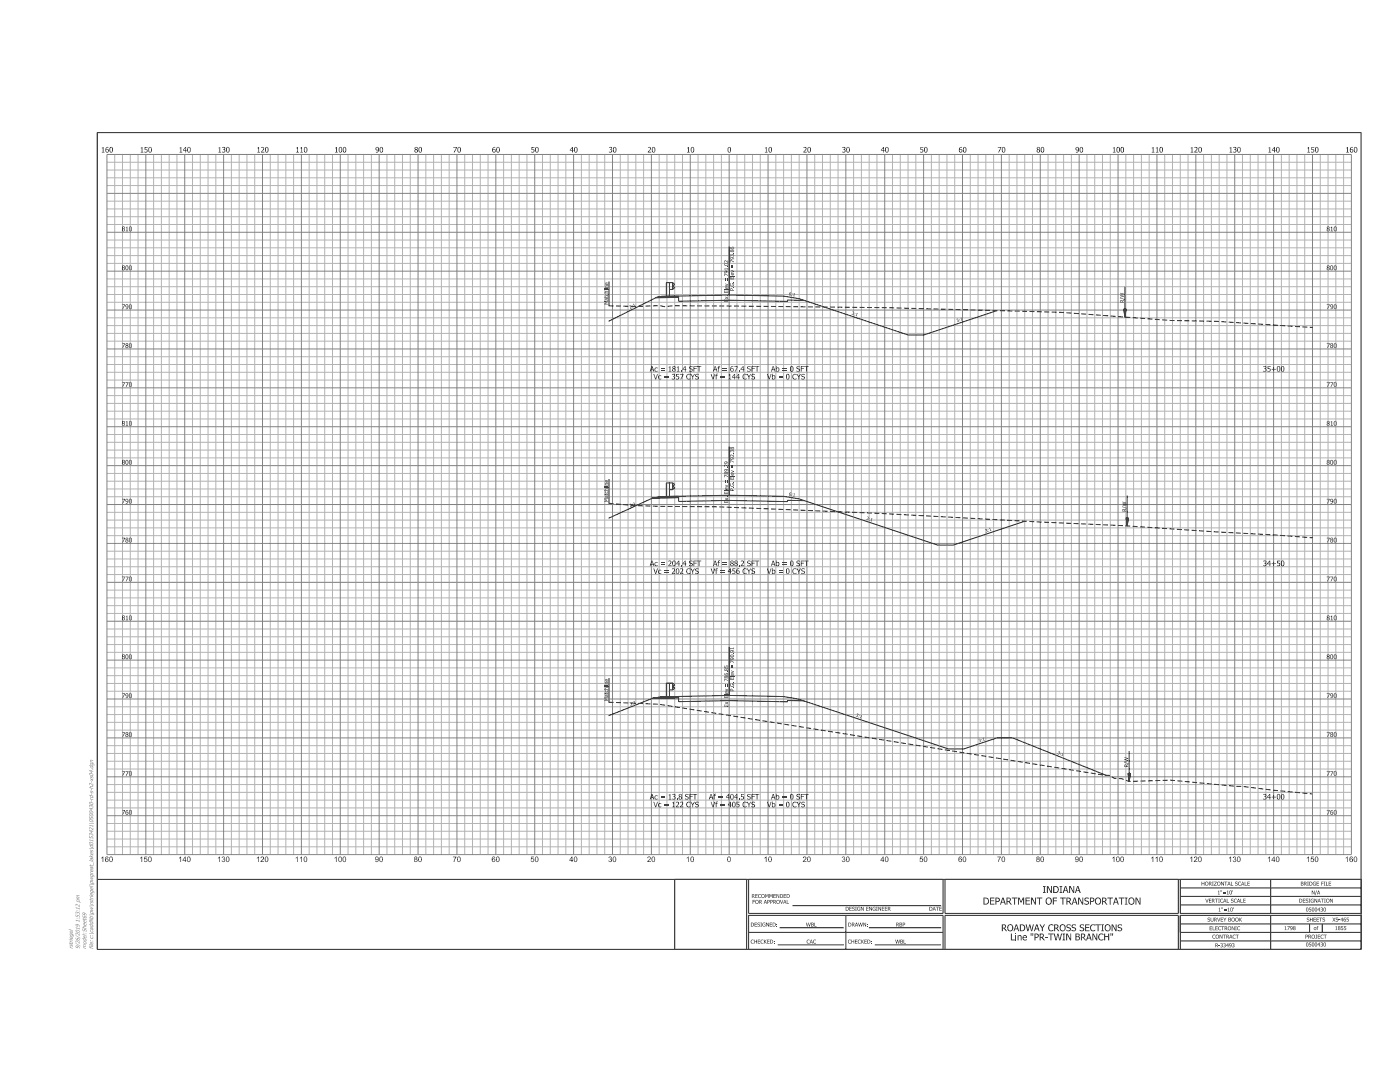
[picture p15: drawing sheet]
<svg xmlns="http://www.w3.org/2000/svg" width="279mm" height="216mm" viewBox="0 0 279 216" stroke-linecap="round" stroke-linejoin="round" font-family="sans-serif">
<g fill="none" stroke="#b2b3b7" stroke-width=".2">
<path d="M21.3 32.4h248.4M21.3 33.9h248.4M21.3 35.5h248.4M21.3 37h248.4M22.9 30.8v139.7M24.4 30.8v139.7M26 30.8v139.7M27.6 30.8v139.7M30.7 30.8v139.7M32.2 30.8v139.7M33.8 30.8v139.7M35.3 30.8v139.7"/>
<path d="M38.4 30.8v139.7M40 30.8v139.7M41.5 30.8v139.7M43.1 30.8v139.7M46.2 30.8v139.7M47.7 30.8v139.7M49.3 30.8v139.7M50.8 30.8v139.7M53.9 30.8v139.7M55.5 30.8v139.7M57 30.8v139.7M58.6 30.8v139.7"/>
<path d="M61.7 30.8v139.7M63.3 30.8v139.7M64.8 30.8v139.7M66.4 30.8v139.7M69.5 30.8v139.7M71 30.8v139.7M72.6 30.8v139.7M74.1 30.8v139.7M77.2 30.8v139.7M78.8 30.8v139.7M80.3 30.8v139.7M81.9 30.8v139.7"/>
<path d="M85 30.8v139.7M86.5 30.8v139.7M88.1 30.8v139.7M89.6 30.8v139.7M92.7 30.8v139.7M94.3 30.8v139.7M95.8 30.8v139.7M97.4 30.8v139.7M100.5 30.8v139.7M102.1 30.8v139.7M103.6 30.8v139.7M105.2 30.8v139.7"/>
<path d="M108.3 30.8v139.7M109.8 30.8v139.7M111.4 30.8v139.7M112.9 30.8v139.7M116 30.8v139.7M117.6 30.8v139.7M119.1 30.8v139.7M120.7 30.8v139.7M123.8 30.8v139.7M125.3 30.8v139.7M126.9 30.8v139.7M128.4 30.8v139.7"/>
<path d="M131.6 30.8v139.7M133.1 30.8v139.7M134.7 30.8v139.7M136.2 30.8v139.7M139.3 30.8v139.7M140.9 30.8v139.7M142.4 30.8v139.7M144 30.8v139.7M147.1 30.8v139.7M148.6 30.8v139.7M150.2 30.8v139.7M151.7 30.8v139.7"/>
<path d="M154.8 30.8v139.7M156.4 30.8v139.7M157.9 30.8v139.7M159.5 30.8v139.7M162.6 30.8v139.7M164.1 30.8v139.7M165.7 30.8v139.7M167.3 30.8v139.7M170.4 30.8v139.7M171.9 30.8v139.7M173.5 30.8v139.7M175 30.8v139.7"/>
<path d="M178.1 30.8v139.7M179.7 30.8v139.7M181.2 30.8v139.7M182.8 30.8v139.7M185.9 30.8v139.7M187.4 30.8v139.7M189 30.8v139.7M190.5 30.8v139.7M193.6 30.8v139.7M195.2 30.8v139.7M196.7 30.8v139.7M198.3 30.8v139.7"/>
<path d="M201.4 30.8v139.7M203 30.8v139.7M204.5 30.8v139.7M206.1 30.8v139.7M209.2 30.8v139.7M210.7 30.8v139.7M212.3 30.8v139.7M213.8 30.8v139.7M216.9 30.8v139.7M218.5 30.8v139.7M220 30.8v139.7M221.6 30.8v139.7"/>
<path d="M224.7 30.8v139.7M226.2 30.8v139.7M227.8 30.8v139.7M229.3 30.8v139.7M232.4 30.8v139.7M234 30.8v139.7M235.5 30.8v139.7M237.1 30.8v139.7M240.2 30.8v139.7M241.8 30.8v139.7M243.3 30.8v139.7M244.9 30.8v139.7"/>
<path d="M248 30.8v139.7M249.5 30.8v139.7M251.1 30.8v139.7M252.6 30.8v139.7M255.7 30.8v139.7M257.3 30.8v139.7M258.8 30.8v139.7M260.4 30.8v139.7M263.5 30.8v139.7M265 30.8v139.7M266.6 30.8v139.7M268.1 30.8v139.7"/>
<path d="M21.3 40.1h248.4M21.3 41.7h248.4M21.3 43.2h248.4M21.3 44.8h248.4M21.3 47.9h248.4M21.3 51h248.4M21.3 49.5h248.4M21.3 52.6h248.4M21.3 55.7h248.4M21.3 57.2h248.4M21.3 58.8h248.4M21.3 60.3h248.4"/>
<path d="M21.3 63.4h248.4M21.3 65h248.4M21.3 66.5h248.4M21.3 68.1h248.4M21.3 71.2h248.4M21.3 72.7h248.4M21.3 74.3h248.4M21.3 75.8h248.4M21.3 78.9h248.4M21.3 82h248.4M21.3 80.5h248.4M21.3 83.6h248.4"/>
<path d="M21.3 86.7h248.4M21.3 88.3h248.4M21.3 89.8h248.4M21.3 91.4h248.4M21.3 94.5h248.4M21.3 96h248.4M21.3 97.6h248.4M21.3 99.1h248.4M21.3 110h248.4M21.3 111.5h248.4M21.3 113.1h248.4M21.3 114.6h248.4"/>
<path d="M21.3 117.7h248.4M21.3 119.3h248.4M21.3 102.2h248.4M21.3 103.8h248.4M21.3 105.3h248.4M21.3 106.9h248.4M21.3 120.9h248.4M21.3 122.4h248.4M21.3 125.5h248.4M21.3 127.1h248.4M21.3 128.6h248.4M21.3 130.2h248.4"/>
<path d="M21.3 133.3h248.4M21.3 134.8h248.4M21.3 136.4h248.4M21.3 137.9h248.4M21.3 141h248.4M21.3 142.6h248.4M21.3 144.1h248.4M21.3 145.7h248.4M21.3 148.8h248.4M21.3 151.9h248.4M21.3 150.3h248.4M21.3 153.4h248.4"/>
<path d="M21.3 156.6h248.4M21.3 158.1h248.4M21.3 159.7h248.4M21.3 161.2h248.4M21.3 164.3h248.4M21.3 165.9h248.4M21.3 167.4h248.4M21.3 169h248.4"/>
</g>
<g fill="none" stroke="#808285" stroke-width=".2">
<path d="M21.3 30.8h248.4v139.7h-248.4zM21.3 38.6h248.4M29.1 30.8v139.7M36.9 30.8v139.7M44.6 30.8v139.7M52.4 30.8v139.7M60.1 30.8v139.7M67.9 30.8v139.7M75.7 30.8v139.7M83.4 30.8v139.7M91.2 30.8v139.7M99 30.8v139.7"/>
<path d="M106.7 30.8v139.7M114.5 30.8v139.7M122.2 30.8v139.7M130 30.8v139.7M137.8 30.8v139.7M145.5 30.8v139.7M153.3 30.8v139.7M161 30.8v139.7M168.8 30.8v139.7M176.6 30.8v139.7M184.3 30.8v139.7M192.1 30.8v139.7"/>
<path d="M199.8 30.8v139.7M207.6 30.8v139.7M215.4 30.8v139.7M223.1 30.8v139.7M230.9 30.8v139.7M238.7 30.8v139.7M246.4 30.8v139.7M254.2 30.8v139.7M261.9 30.8v139.7M21.3 46.3h248.4M21.3 54.1h248.4M21.3 69.6h248.4"/>
<path d="M21.3 77.4h248.4M21.3 61.9h248.4M21.3 85.2h248.4M21.3 92.9h248.4M21.3 100.7h248.4M21.3 116.2h248.4M21.3 108.4h248.4M21.3 139.5h248.4M21.3 131.7h248.4M21.3 124h248.4M21.3 155h248.4M21.3 147.2h248.4"/>
<path d="M21.3 162.8h248.4"/>
</g>
<g fill="none" stroke="#231f20" stroke-width=".2">
<path d="M121.5 56.2v4.8M130.8 59.4l4.6-.1v.8l10.1-.2 11.7 .2v-.2h3.3M131.1 59.3a14.4 14.4 0 0 1 4.3-.2 261.3 261.3 0 0 1 21 0l3.1 .5 21.7 7.2h3.1l14.7-4.8M131.1 59.3l-9.6 4.8M133 56.4h.6v2.7h-.6zM133.6 56.4h.6v1.4h-.6zM134.2 56.4l.5 .3-.5 .4 .5 .3-.5 .4M135.4 59.1h-3.4l-.9 .2M145.5 49.2v9.7M224.5 57.2v6.1l-.2-1.6h.4l-.2 1.6M224.3 61.7l.2 1.6M224.4 61.7l.1 1.6"/>
<path d="M224.5 61.7v1.6M224.6 61.7l-.1 1.6M224.7 61.7l-.2 1.6M121.5 95.6v4.8M130.2 99.4l1.8-.3 3.4-.1v.3zM130.2 99.4a18.1 18.1 0 0 1 5.2-.4 260.8 260.8 0 0 1 21 0l3.1 .6 27.6 9.2h3.1l14.3-4.8M130.2 99.4l-8.7 4M130.2 99.4l5.2-.1v.8l10.1-.2 11.7 .2v-.3l3.3 .1M133 96.4h.6v2.7h-.6zM133.6 96.4h.6v1.3h-.6zM134.2 96.4l.5 .3-.5 .3 .5 .4-.5 .3M145.5 89.1v9.7"/>
<path d="M225 98.9v6l-.3-1.6h.5l-.2 1.6M224.8 103.3l.2 1.6M224.9 103.3l.1 1.6M225 103.3v1.6M225.1 103.3l-.1 1.6M121.5 135.3v4.8M130.2 139.3l1.8-.3h3.4v.2zM130.2 139.3a18.5 18.5 0 0 1 5.2-.3 254.7 254.7 0 0 1 21 0l2.8 .5 30.1 9.9h3.1l6.6-2.2 3.2 .1 18.6 7.4M130.2 139.3l-8.7 3.5M130.2 139.3l5.2-.1v.8l10.1-.2 11.7 .2v-.2h3.3M133 136.3h.6v2.7h-.6zM133.6 136.3h.6v1.4h-.6z"/>
<path d="M134.2 136.3l.5 .3-.5 .4 .5 .3-.5 .4M145.5 129.1v9.7M225.2 154.3l.2 1.6M225.3 154.3l.1 1.6M225.4 149.9v6l-.3-1.6h.5l-.2 1.6M225.4 154.3v1.6M225.5 154.3l-.1 1.6M19.4 175.5h252.2M134.7 175.5h14.3v13.9h-14.3zM149.4 175.5h38.8v6.8h-38.8zM188.6 175.5h46.6v6.8h-46.6zM235.5 175.5h36.1v6.8h-36.1z"/>
<path d="M235.5 178.9h36.1M235.5 177.2h36.1M253.6 175.5v6.8M149.4 182.7h38.8v6.7h-38.8zM149.4 186h38.8M155.2 188.5h13.2M155.6 185.1h12.8M158.2 180.7h29.6M168.8 182.7v6.7M173.4 185.1h14.4M174.6 188.5h13.2M188.6 182.7h46.6v6.7h-46.6z"/>
<path d="M235.5 182.7h36.1v6.7h-36.1zM235.5 182.7v3.3h36.1M235.5 180.6h36.1M235.5 184.4h36.1M235.5 187.7h36.1M253.6 182.7v6.7M261.4 184.4v1.6M263.9 184.4v1.6"/>
</g>
<path d="M19.4 26.5h252.2v162.9h-252.2z" fill="none" stroke="#231f20" stroke-width=".21"/>
<path d="M121.5 61l5.9 .1 4.3-.1 .9 .2 1.8-.2 12.1 .1a2239.7 2239.7 0 0 1 65.2 1.2l22 1.6 9.2 .2 19 1.2M121.5 100.4l5.3 .5 16.4 .2 32.4 1.3 32.1 1.8 16.4 .7 37.8 2.4M121.5 140.1l10.1 .4 88.9 14.2M220.5 154.7h.8l1 .6 1.6 .1 1.4 .5 8.3-.2 14.4 1.2 13.9 1.5" fill="none" stroke="#231f20" stroke-width=".2" stroke-dasharray="1 .5" stroke-linecap="butt"/>
<g fill="#231f20">
<path d="M150.2 179.6h.5l-.4 .1v.2h.4l-.4 .1v.3h-.1z" fill-rule="evenodd"/>
<path d="M150.7 180a.4 .4 0 0 0 .8 0 .4 .4 0 0 0-.8 0zM150.9 179.7a.26 .26 0 0 1 .3 .1 .26 .26 0 0 1 0 .3 .26 .26 0 0 1-.4 0z" fill-rule="evenodd"/>
<path d="M151.5 179.6v.7l.1-.3 .5 .3-.3-.3 .2-.3zM151.6 179.7h.3l-.1 .2-.2 .1z" fill-rule="evenodd"/>
<path d="M152.7 179.6l-.3 .7 .2-.2h.3l.2 .2-.3-.7zM152.7 179.7l.2 .3h-.3z" fill-rule="evenodd"/>
<path d="M153.1 179.6v.7h.1v-.2a.26 .26 0 0 0 .4-.2 .26 .26 0 0 0-.3-.3zM153.2 179.7a.18 .18 0 0 1 .3 .1 .18 .18 0 0 1-.3 .2z" fill-rule="evenodd"/>
<path d="M153.7 179.6v.7h.1v-.2a.26 .26 0 0 0 .4-.2 .26 .26 0 0 0-.3-.3zM153.8 179.7a.18 .18 0 0 1 .3 .1 .18 .18 0 0 1-.3 .2z" fill-rule="evenodd"/>
<path d="M154.3 179.6v.7l.1-.3 .5 .3-.2-.3 .1-.3zM154.4 179.7h.3v.2l-.3 .1z" fill-rule="evenodd"/>
<path d="M154.9 180a.4 .4 0 0 0 .8 0 .4 .4 0 0 0-.8 0zM155.1 179.7a.27 .27 0 0 1 .4 .1 .27 .27 0 0 1-.1 .3 .27 .27 0 0 1-.3 0z" fill-rule="evenodd"/>
<path d="M155.7 179.6l.3 .6 .3-.6-.3 .7h-.1z" fill-rule="evenodd"/>
<path d="M156.6 179.6l-.3 .7 .2-.2h.3l.1 .2-.2-.7zM156.6 179.7l.1 .3h-.2z" fill-rule="evenodd"/>
<path d="M157 179.6l.1 .7h.4h-.5z" fill-rule="evenodd"/>
<path d="M150.1 178.4v.8h.1v-.3l.5 .3-.3-.4 .1-.3zM150.2 178.5h.1a.17 .17 0 0 1 .1 .2 .17 .17 0 0 1-.2 .1z" fill-rule="evenodd"/>
<path d="M150.7 178.4h.5l-.4 .1v.2h.4l-.4 .1v.3l.4 .1h-.5z" fill-rule="evenodd"/>
<path d="M151.4 178.5l.3-.1 .2 .2a.29 .29 0 0 0-.4 0 .29 .29 0 0 0 0 .4 .29 .29 0 0 0 .4 0 .37 .37 0 0 1-.6 .1 .37 .37 0 0 1 .1-.6z" fill-rule="evenodd"/>
<path d="M151.9 178.8a.4 .4 0 0 0 .8 0 .4 .4 0 0 0-.8 0zM152.1 178.6a.27 .27 0 0 1 .4 0 .27 .27 0 0 1-.1 .4 .27 .27 0 0 1-.4-.1z" fill-rule="evenodd"/>
<path d="M152.7 178.4h.2l.2 .4 .1-.4h.2v.8l-.1-.7-.2 .5-.3-.5-.1 .7z" fill-rule="evenodd"/>
<path d="M153.5 178.4h.2l.2 .4 .2-.4h.1v.8h-.1v-.7l-.2 .5-.3-.5-.1 .7z" fill-rule="evenodd"/>
<path d="M154.4 178.4h.4l-.3 .1v.2h.3l-.3 .1v.3l.3 .1h-.4z" fill-rule="evenodd"/>
<path d="M155 178.4h.1l.3 .6 .1-.6v.8l-.4-.7-.1 .7z" fill-rule="evenodd"/>
<path d="M155.7 178.4v.8a.43 .43 0 0 0 .6-.4 .43 .43 0 0 0-.6-.4zM155.8 178.5a.31 .31 0 0 1 .4 .3 .31 .31 0 0 1-.4 .3z" fill-rule="evenodd"/>
<path d="M156.4 178.4h.5l-.4 .1v.2h.4l-.4 .1v.3l.4 .1h-.5z" fill-rule="evenodd"/>
<path d="M157 178.4v.8a.43 .43 0 0 0 .6-.4 .43 .43 0 0 0-.6-.4zM157.1 178.5a.31 .31 0 0 1 .4 .3 .31 .31 0 0 1-.4 .3z" fill-rule="evenodd"/>
<path d="M168.8 180.9v.8a.43 .43 0 0 0 .6-.4 .43 .43 0 0 0-.6-.4zM168.9 181a.31 .31 0 0 1 .4 .3 .31 .31 0 0 1-.4 .3z" fill-rule="evenodd"/>
<path d="M169.5 180.9h.5l-.4 .1v.2h.4l-.4 .1v.3l.4 .1h-.5z" fill-rule="evenodd"/>
<path d="M170.2 181h.3l.1 .1a.19 .19 0 0 0-.3-.2 .19 .19 0 0 0-.1 .3 .19 .19 0 0 0 .2 .1 .25 .25 0 0 1 .1 .4 .25 .25 0 0 1-.4-.2v.1a.19 .19 0 0 0 .3 0 .19 .19 0 0 0 0-.3 .19 .19 0 0 0-.2 0z" fill-rule="evenodd"/>
<path d="M170.7 180.9h.3v.8h-.3z" fill-rule="evenodd"/>
<path d="M171.2 181l.4-.1 .1 .2a.31 .31 0 0 0-.5 .2 .31 .31 0 0 0 .4 .3v-.2l-.2-.1h.3v.4a.41 .41 0 0 1-.6-.1 .41 .41 0 0 1 .1-.6z" fill-rule="evenodd"/>
<path d="M171.8 180.9h.2l.3 .7 .1-.7v.8l-.5-.6-.1 .6z" fill-rule="evenodd"/>
<path d="M172.9 180.9h.4l-.3 .1v.2h.3l-.3 .1v.3l.3 .1h-.4z" fill-rule="evenodd"/>
<path d="M173.5 180.9h.1l.3 .7 .1-.7v.8l-.4-.6-.1 .6z" fill-rule="evenodd"/>
<path d="M174.2 181l.4-.1 .2 .2a.32 .32 0 0 0-.6 .2 .31 .31 0 0 0 .4 .3l-.1-.3h.3v.4a.41 .41 0 0 1-.6-.1 .41 .41 0 0 1 0-.6z" fill-rule="evenodd"/>
<path d="M174.9 180.9h.3v.8h-.3z" fill-rule="evenodd"/>
<path d="M175.3 180.9h.1l.3 .7 .1-.7v.8l-.4-.6-.1 .6z" fill-rule="evenodd"/>
<path d="M176 180.9h.5l-.4 .1v.2h.4l-.4 .1v.3l.4 .1h-.5z" fill-rule="evenodd"/>
<path d="M176.6 180.9h.5l-.4 .1v.2h.3l-.3 .1v.3l.4 .1h-.5z" fill-rule="evenodd"/>
<path d="M177.2 180.9v.8h.1v-.3l.5 .3-.3-.3 .2-.3zM177.3 181h.1a.18 .18 0 0 1 .2 .3 .16 .16 0 0 1-.3 0z" fill-rule="evenodd"/>
<path d="M185.5 180.9v.8a.43 .43 0 0 0 .6-.4 .43 .43 0 0 0-.6-.4zM185.6 181a.31 .31 0 0 1 .4 .3 .31 .31 0 0 1-.4 .3z" fill-rule="evenodd"/>
<path d="M186.4 180.9l-.3 .8 .2-.2h.3l.2 .2-.3-.8zM186.4 181l.2 .4h-.3z" fill-rule="evenodd"/>
<path d="M186.8 180.9h.6l-.3 .1v.7h-.1v-.7z" fill-rule="evenodd"/>
<path d="M187.5 180.9h.4l-.3 .1v.2h.3l-.3 .1v.3l.3 .1h-.4z" fill-rule="evenodd"/>
<path d="M149.9 184.1v.8a.43 .43 0 0 0 .6-.4 .43 .43 0 0 0-.6-.4zM150 184.2a.31 .31 0 0 1 .4 .3 .31 .31 0 0 1-.4 .3z" fill-rule="evenodd"/>
<path d="M150.6 184.1h.5l-.4 .1v.2h.4l-.4 .1v.3l.4 .1h-.5z" fill-rule="evenodd"/>
<path d="M151.2 184.2l.3-.1 .1 .2a.19 .19 0 0 0-.2-.2 .19 .19 0 0 0-.1 .2 .19 .19 0 0 0 .2 .2 .25 .25 0 0 1 0 .4 .25 .25 0 0 1-.4-.2l.1 .1a.19 .19 0 0 0 .3 0 .19 .19 0 0 0 0-.3 .19 .19 0 0 0-.3 0z" fill-rule="evenodd"/>
<path d="M151.8 184.1h.3v.8h-.3z" fill-rule="evenodd"/>
<path d="M152.2 184.2l.4-.1 .2 .2a.31 .31 0 0 0-.6 .1 .32 .32 0 0 0 .5 .4v-.2l-.2-.1h.3v.3a.41 .41 0 0 1-.6 0 .41 .41 0 0 1 0-.6z" fill-rule="evenodd"/>
<path d="M152.9 184.1h.1l.4 .6 .1-.6v.8l-.5-.7-.1 .7z" fill-rule="evenodd"/>
<path d="M153.6 184.1h.5l-.4 .1v.2h.4l-.4 .1v.3l.4 .1h-.5z" fill-rule="evenodd"/>
<path d="M154.2 184.1v.8a.43 .43 0 0 0 .6-.4 .43 .43 0 0 0-.6-.4zM154.3 184.2a.32 .32 0 0 1 .4 .3 .32 .32 0 0 1-.4 .3z" fill-rule="evenodd"/>
<path d="M150 187.5h.4v.2a.29 .29 0 0 0-.4 0 .29 .29 0 0 0 0 .4 .29 .29 0 0 0 .4 0 .38 .38 0 0 1-.6 0 .38 .38 0 0 1 .2-.6z" fill-rule="evenodd"/>
<path d="M150.5 187.5l.1 .3h.4v-.3h.1v.8h-.1v-.4h-.4l-.1 .4z" fill-rule="evenodd"/>
<path d="M151.2 187.5h.5l-.4 .1v.2h.4l-.4 .1v.3l.4 .1h-.5z" fill-rule="evenodd"/>
<path d="M151.9 187.5h.4l.1 .2a.29 .29 0 0 0-.4 0 .29 .29 0 0 0 0 .4 .29 .29 0 0 0 .4 0 .38 .38 0 0 1-.6 0 .38 .38 0 0 1 .1-.6z" fill-rule="evenodd"/>
<path d="M152.5 187.5l.1 .4 .4-.4-.3 .3 .3 .5-.4-.4-.1 .4z" fill-rule="evenodd"/>
<path d="M153.1 187.5h.5l-.4 .1v.2h.4l-.4 .1v.3l.4 .1h-.5z" fill-rule="evenodd"/>
<path d="M153.7 187.5v.8a.43 .43 0 0 0 .6-.4 .43 .43 0 0 0-.6-.4zM153.8 187.6a.31 .31 0 0 1 .4 .3 .31 .31 0 0 1-.4 .3z" fill-rule="evenodd"/>
<path d="M169.3 184.1v.8a.43 .43 0 0 0 .6-.4 .43 .43 0 0 0-.6-.4zM169.4 184.2a.31 .31 0 0 1 .4 .3 .31 .31 0 0 1-.4 .3z" fill-rule="evenodd"/>
<path d="M170 184.1v.8l.1-.3 .5 .3-.2-.4 .1-.1v-.2zM170.1 184.2h.3v.3h-.3z" fill-rule="evenodd"/>
<path d="M170.9 184.1l-.3 .8 .2-.2h.3l.2 .2-.3-.8zM170.9 184.2l.1 .4h-.2z" fill-rule="evenodd"/>
<path d="M171.3 184.1l.2 .7 .2-.7h.1l.1 .7 .3-.7-.2 .8h-.1l-.2-.7-.2 .7z" fill-rule="evenodd"/>
<path d="M172.3 184.1h.1l.3 .6 .1-.6v.8l-.4-.7-.1 .7z" fill-rule="evenodd"/>
<path d="M169.4 187.5h.4v.2a.29 .29 0 0 0-.4 0 .29 .29 0 0 0 0 .4 .29 .29 0 0 0 .4 0 .38 .38 0 0 1-.6 0 .38 .38 0 0 1 .2-.6z" fill-rule="evenodd"/>
<path d="M169.9 187.5l.1 .3h.4v-.3h.1v.8h-.1v-.4h-.4l-.1 .4z" fill-rule="evenodd"/>
<path d="M170.6 187.5h.5l-.4 .1v.2h.4l-.4 .1v.3l.4 .1h-.5z" fill-rule="evenodd"/>
<path d="M171.3 187.5h.4l.1 .2a.29 .29 0 0 0-.4 0 .29 .29 0 0 0 0 .4 .29 .29 0 0 0 .4 0 .38 .38 0 0 1-.6 0 .38 .38 0 0 1 .1-.6z" fill-rule="evenodd"/>
<path d="M171.9 187.5l.1 .4 .4-.4-.3 .3 .3 .5-.4-.4-.1 .4z" fill-rule="evenodd"/>
<path d="M172.5 187.5h.5l-.4 .1v.2h.4l-.4 .1v.3l.4 .1h-.5z" fill-rule="evenodd"/>
<path d="M173.1 187.5v.8a.43 .43 0 0 0 .6-.4 .43 .43 0 0 0-.6-.4zM173.2 187.6a.31 .31 0 0 1 .4 .3 .31 .31 0 0 1-.4 .3z" fill-rule="evenodd"/>
<path d="M241.1 183.2l.4-.1v.2l-.3-.1-.1 .2a.28 .28 0 0 1 .4 .2 .28 .28 0 0 1-.3 .3l-.2-.1a.19 .19 0 0 0 .3 0 .19 .19 0 0 0 0-.3 .19 .19 0 0 0-.2 0z" fill-rule="evenodd"/>
<path d="M241.6 183.1h.1v.5a.18 .18 0 0 0 .2 .2 .18 .18 0 0 0 .2-.2v-.5l.1 .5a.28 .28 0 0 1-.3 .3 .28 .28 0 0 1-.3-.3z" fill-rule="evenodd"/>
<path d="M242.3 183.1v.8h.1v-.3l.5 .3-.3-.4 .2-.1v-.2zM242.4 183.2h.2a.16 .16 0 0 1 .1 .2 .16 .16 0 0 1-.3 .1z" fill-rule="evenodd"/>
<path d="M242.9 183.1l.3 .7 .3-.7-.2 .8z" fill-rule="evenodd"/>
<path d="M243.6 183.1h.5l-.4 .1v.2h.4l-.4 .1v.3l.4 .1h-.5z" fill-rule="evenodd"/>
<path d="M244.1 183.1l.4 .3 .3-.3-.3 .4v.4z" fill-rule="evenodd"/>
<path d="M245.2 183.1v.8h.4l.1-.2-.1-.2v-.3zM245.3 183.2h.2v.2h-.2zM245.3 183.5h.1a.18 .18 0 0 1 .2 .3 .18 .18 0 0 1-.3 0z" fill-rule="evenodd"/>
<path d="M245.7 183.5a.4 .4 0 0 0 .8 0 .4 .4 0 0 0-.8 0zM245.9 183.3a.27 .27 0 0 1 .4 0 .27 .27 0 0 1-.1 .4 .27 .27 0 0 1-.3-.1z" fill-rule="evenodd"/>
<path d="M246.5 183.5a.4 .4 0 0 0 .8 0 .4 .4 0 0 0-.8 0zM246.7 183.3a.26 .26 0 0 1 .3 0 .26 .26 0 0 1 0 .4 .26 .26 0 0 1-.4-.1z" fill-rule="evenodd"/>
<path d="M247.3 183.1l.1 .4 .5-.4-.4 .4 .4 .4-.4-.4-.2 .4z" fill-rule="evenodd"/>
<path d="M242 186.6l.4-.1 .1 .2a.29 .29 0 0 0-.4 0 .29 .29 0 0 0 0 .4 .29 .29 0 0 0 .4 0 .37 .37 0 0 1-.5 .1 .37 .37 0 0 1 0-.6z" fill-rule="evenodd"/>
<path d="M242.6 186.9a.39 .39 0 0 0 .7 0 .39 .39 0 0 0-.7 0zM242.8 186.6a.26 .26 0 0 1 .3 .1 .26 .26 0 0 1 0 .4 .26 .26 0 0 1-.4-.1z" fill-rule="evenodd"/>
<path d="M243.4 186.5h.1l.4 .6 .1-.6v.8l-.5-.7-.1 .7z" fill-rule="evenodd"/>
<path d="M244 186.5h.7l-.3 .1v.7l-.1-.7z" fill-rule="evenodd"/>
<path d="M244.7 186.5v.8l.1-.3 .5 .3-.2-.4 .1-.3zM244.8 186.6l.3 .1v.1l-.3 .1z" fill-rule="evenodd"/>
<path d="M245.6 186.5l-.3 .8 .2-.2h.3l.2 .2-.3-.8zM245.6 186.6l.2 .4h-.3z" fill-rule="evenodd"/>
<path d="M246.1 186.6l.4-.1 .1 .2a.28 .28 0 0 0-.4 0 .28 .28 0 0 0 0 .4 .28 .28 0 0 0 .4 0 .35 .35 0 0 1-.6 .1 .35 .35 0 0 1 0-.5z" fill-rule="evenodd"/>
<path d="M246.6 186.5h.6l-.2 .1v.7h-.1v-.7z" fill-rule="evenodd"/>
<path d="M259.3 179.3v.8a.43 .43 0 0 0 .6-.4 .43 .43 0 0 0-.6-.4zM259.4 179.4a.31 .31 0 0 1 .4 .3 .31 .31 0 0 1-.4 .3z" fill-rule="evenodd"/>
<path d="M260 179.3h.5l-.4 .1v.2h.4l-.4 .1v.3l.4 .1h-.5z" fill-rule="evenodd"/>
<path d="M260.7 179.4h.4v.1l-.3-.1-.1 .2a.28 .28 0 0 1 .4 .2 .28 .28 0 0 1-.3 .3h-.2v-.1a.19 .19 0 0 0 .3 0 .19 .19 0 0 0 0-.3 .19 .19 0 0 0-.2 0z" fill-rule="evenodd"/>
<path d="M261.2 179.3h.3v.8h-.3l.1-.1z" fill-rule="evenodd"/>
<path d="M261.7 179.4l.4-.1 .1 .2a.31 .31 0 0 0-.5 .2 .31 .31 0 0 0 .4 .3v-.2l-.2-.1h.3v.4a.41 .41 0 0 1-.6-.1 .41 .41 0 0 1 .1-.6z" fill-rule="evenodd"/>
<path d="M262.3 179.3h.2l.3 .6 .1-.6v.8l-.5-.7-.1 .7z" fill-rule="evenodd"/>
<path d="M263.2 179.3l-.2 .8 .1-.2h.3l.2 .2-.3-.8zM263.3 179.4l.1 .4h-.3z" fill-rule="evenodd"/>
<path d="M263.6 179.3h.6l-.2 .1v.7l-.1-.7z" fill-rule="evenodd"/>
<path d="M264.3 179.3h.3l-.1 .1 .1 .7h-.3z" fill-rule="evenodd"/>
<path d="M264.6 179.7a.4 .4 0 0 0 .8 0 .4 .4 0 0 0-.8 0zM264.8 179.5a.27 .27 0 0 1 .4 0 .27 .27 0 0 1-.1 .4 .27 .27 0 0 1-.3-.1z" fill-rule="evenodd"/>
<path d="M265.5 179.3h.1l.3 .6 .1-.6v.8l-.5-.7v.7z" fill-rule="evenodd"/>
<path d="M260.9 183.2l.3-.1 .1 .2a.19 .19 0 0 0-.3-.2 .19 .19 0 0 0-.1 .3 .19 .19 0 0 0 .3 .1 .25 .25 0 0 1 0 .4 .25 .25 0 0 1-.4-.2l.1 .1a.19 .19 0 0 0 .2 0 .19 .19 0 0 0 .1-.3 .19 .19 0 0 0-.3 0z" fill-rule="evenodd"/>
<path d="M261.4 183.1l.1 .3h.4v-.3h.1v.8h-.1v-.4h-.4l-.1 .4z" fill-rule="evenodd"/>
<path d="M262.1 183.1h.5l-.3 .1v.2h.3l-.3 .1v.3l.3 .1h-.5z" fill-rule="evenodd"/>
<path d="M262.7 183.1h.5l-.3 .1v.2h.3l-.3 .1v.3l.3 .1h-.5z" fill-rule="evenodd"/>
<path d="M263.3 183.1h.6l-.3 .1v.7h-.1v-.7z" fill-rule="evenodd"/>
<path d="M264 183.2l.4-.1v.2l-.3-.1-.1 .2a.28 .28 0 0 1 .4 .2 .28 .28 0 0 1-.2 .3l-.3-.1h.1a.19 .19 0 0 0 .3 0 .19 .19 0 0 0 0-.3 .19 .19 0 0 0-.3 0z" fill-rule="evenodd"/>
<path d="M262.1 185.3a.3 .3 0 0 0 .6 0 .3 .3 0 0 0-.6 0zM262.2 185.3a.2 .2 0 0 1 .4 0 .2 .2 0 0 1-.4 0z" fill-rule="evenodd"/>
<path d="M262.9 184.8h.2l-.2 .1 .2 .1-.2 .1v.5l-.2-.5z" fill-rule="evenodd"/>
<path d="M260.5 186.5v.8h.1v-.3a.26 .26 0 0 0 .4-.2 .26 .26 0 0 0-.3-.3zM260.6 186.6a.18 .18 0 0 1 .3 .2 .18 .18 0 0 1-.3 .1z" fill-rule="evenodd"/>
<path d="M261.1 186.5v.8h.1v-.3l.5 .3-.2-.4 .1-.3zM261.2 186.6h.2a.16 .16 0 0 1 .1 .2 .16 .16 0 0 1-.3 .1z" fill-rule="evenodd"/>
<path d="M261.7 186.9a.4 .4 0 0 0 .8 0 .4 .4 0 0 0-.8 0zM261.9 186.6a.26 .26 0 0 1 .4 .1 .26 .26 0 0 1-.1 .4 .26 .26 0 0 1-.3-.1z" fill-rule="evenodd"/>
<path d="M262.6 186.5h.2v.7l-.2 .1-.1-.1h.2v-.6z" fill-rule="evenodd"/>
<path d="M263 186.5h.5l-.4 .1v.2h.3l-.3 .1v.3l.4 .1h-.5z" fill-rule="evenodd"/>
<path d="M263.6 186.6l.4-.1 .1 .2a.29 .29 0 0 0-.4 0 .29 .29 0 0 0 0 .4 .29 .29 0 0 0 .4 0 .37 .37 0 0 1-.5 .1 .37 .37 0 0 1 0-.6z" fill-rule="evenodd"/>
<path d="M264.1 186.5h.7l-.3 .1v.7l-.1-.7z" fill-rule="evenodd"/>
<path d="M259.6 175.9v.8h.4l.1-.2-.1-.2 .1-.3zM259.7 176h.2l.1 .2h-.3zM259.7 176.3h.1a.18 .18 0 0 1 .2 .3 .18 .18 0 0 1-.3 0z" fill-rule="evenodd"/>
<path d="M260.3 175.9v.8l.1-.3 .4 .3-.2-.3 .1-.4zM260.4 176l.2 .1v.2h-.2z" fill-rule="evenodd"/>
<path d="M260.9 175.9h.3v.8h-.3z" fill-rule="evenodd"/>
<path d="M261.3 175.9v.8a.43 .43 0 0 0 .6-.4 .43 .43 0 0 0-.6-.4zM261.4 176a.31 .31 0 0 1 .4 .3 .31 .31 0 0 1-.4 .3z" fill-rule="evenodd"/>
<path d="M262.1 176l.4-.1 .1 .2a.31 .31 0 0 0-.5 .2 .31 .31 0 0 0 .4 .3v-.2l-.2-.1h.3v.4a.41 .41 0 0 1-.5-.1 .41 .41 0 0 1 0-.6z" fill-rule="evenodd"/>
<path d="M262.7 175.9h.5l-.3 .1v.2h.3l-.3 .1v.3l.3 .1h-.5z" fill-rule="evenodd"/>
<path d="M263.7 175.9h.4l-.3 .1v.2h.3l-.3 .1v.4z" fill-rule="evenodd"/>
<path d="M264.2 175.9h.3l-.1 .1 .1 .7h-.3z" fill-rule="evenodd"/>
<path d="M264.6 175.9h.1v.7l.4 .1h-.5z" fill-rule="evenodd"/>
<path d="M265.2 175.9h.5l-.4 .1v.2h.3l-.3 .1v.3l.4 .1h-.5z" fill-rule="evenodd"/>
<path d="M196.3 179.1v1.4a.77 .77 0 0 0 1.1-.7 .77 .77 0 0 0-1.1-.7zM196.5 179.3a.56 .56 0 0 1 .7 .5 .56 .56 0 0 1-.7 .5z" fill-rule="evenodd"/>
<path d="M197.6 179.1h.9v.2h-.7v.4h.6v.1h-.6v.5h.7v.2h-.9z" fill-rule="evenodd"/>
<path d="M198.7 179.1v1.4h.1v-.5a.47 .47 0 0 0 .7-.3 .47 .47 0 0 0-.5-.6zM198.8 179.3a.33 .33 0 0 1 .6 .2 .34 .34 0 0 1-.6 .3z" fill-rule="evenodd"/>
<path d="M200 179.1l-.4 1.4h.2l.1-.4h.5l.1 .4h.2l-.4-1.4zM200.2 179.3l.2 .7h-.5z" fill-rule="evenodd"/>
<path d="M200.9 179.1v1.4h.2v-.6h.2l.4 .6h.3l-.5-.6a.41 .41 0 0 0 .2-.5 .41 .41 0 0 0-.5-.3zM201.1 179.3h.1a.27 .27 0 0 1 .4 .2 .27 .27 0 0 1-.4 .3h-.1z" fill-rule="evenodd"/>
<path d="M201.9 179.1h1.2v.2h-.5v1.2h-.2v-1.2h-.5z" fill-rule="evenodd"/>
<path d="M203.2 179.1h.2l.4 .8 .3-.8h.3v1.4h-.2v-1.2l-.4 .8h-.1l-.3-.8v1.2h-.2z" fill-rule="evenodd"/>
<path d="M204.7 179.1h.8v.2h-.6v.4h.6v.1h-.6v.5h.6v.2h-.8z" fill-rule="evenodd"/>
<path d="M205.7 179.1h.3l.6 1.1v-1.1h.1v1.4h-.2l-.6-1.2v1.2h-.2z" fill-rule="evenodd"/>
<path d="M206.9 179.1h1.1v.2h-.5v1.2h-.1v-1.2h-.5z" fill-rule="evenodd"/>
<path d="M208.8 179.3a.69 .69 0 0 0 0 1 .69 .69 0 0 0 1-.1 .69 .69 0 0 0 0-.9 .69 .69 0 0 0-1 0zM209 179.3a.54 .54 0 0 1 .7 .2 .54 .54 0 0 1-.1 .7 .53 .53 0 0 1-.7-.1 .53 .53 0 0 1 .1-.7z" fill-rule="evenodd"/>
<path d="M210.1 179.1h.9v.2h-.7v.4h.6v.1h-.6v.7h-.2z" fill-rule="evenodd"/>
<path d="M211.6 179.1h1.1v.2h-.5v1.2h-.2v-1.2h-.4z" fill-rule="evenodd"/>
<path d="M212.8 179.1v1.4h.2v-.6h.2l.5 .6h.2l-.5-.6a.41 .41 0 0 0 .3-.5 .41 .41 0 0 0-.5-.3zM213 179.3h.2a.3 .3 0 0 1 .3 .4 .3 .3 0 0 1-.5 .1z" fill-rule="evenodd"/>
<path d="M214.3 179.1l-.4 1.4h.2l.1-.4h.5l.2 .4h.1l-.4-1.4zM214.5 179.3l.2 .7h-.5z" fill-rule="evenodd"/>
<path d="M215.2 179.1h.2l.6 1.1v-1.1h.2v1.4h-.2l-.7-1.2v1.2h-.1z" fill-rule="evenodd"/>
<path d="M216.5 179.2l.7-.1 .1 .3a.32 .32 0 0 0-.4-.2 .32 .32 0 0 0-.2 .4l.1 .1a.46 .46 0 0 1 .5 .5 .46 .46 0 0 1-.7 .3l-.2-.1v-.2a.35 .35 0 0 0 .4 .2 .35 .35 0 0 0 .3-.4l-.5-.2a.37 .37 0 0 1-.1-.6z" fill-rule="evenodd"/>
<path d="M217.5 179.1v1.4h.2v-.5a.47 .47 0 0 0 .7-.3 .47 .47 0 0 0-.5-.6zM217.7 179.3a.33 .33 0 0 1 .5 .2 .33 .33 0 0 1-.5 .3z" fill-rule="evenodd"/>
<path d="M218.7 179.3a.69 .69 0 0 0-.1 1 .69 .69 0 0 0 1.1-.1 .69 .69 0 0 0-.1-.9 .69 .69 0 0 0-.9 0zM218.9 179.3a.53 .53 0 0 1 .7 .2 .53 .53 0 0 1-.2 .7 .52 .52 0 0 1-.7-.1 .52 .52 0 0 1 .1-.7z" fill-rule="evenodd"/>
<path d="M220 179.1v1.4h.1v-.6h.3l.4 .6h.2l-.5-.6a.41 .41 0 0 0 .3-.5 .41 .41 0 0 0-.5-.3zM220.1 179.3h.2a.3 .3 0 0 1 .3 .4 .3 .3 0 0 1-.5 .1z" fill-rule="evenodd"/>
<path d="M221 179.1h1.1v.2h-.4v1.2h-.2v-1.2h-.5z" fill-rule="evenodd"/>
<path d="M222.6 179.1l-.5 1.4h.2l.1-.4h.6l.1 .4h.2l-.5-1.4zM222.7 179.3l.2 .7h-.4z" fill-rule="evenodd"/>
<path d="M223.3 179.1h1.1v.2h-.5v1.2h-.2v-1.2h-.4z" fill-rule="evenodd"/>
<path d="M224.5 179.1h.5v.1h-.2v1.2h.2v.1h-.5v-.1h.2v-1.2h-.2z" fill-rule="evenodd"/>
<path d="M225.3 179.3a.69 .69 0 0 0 0 1 .69 .69 0 0 0 1-.1 .69 .69 0 0 0 0-.9 .69 .69 0 0 0-1 0zM225.5 179.3a.54 .54 0 0 1 .7 .2 .54 .54 0 0 1-.1 .7 .53 .53 0 0 1-.7-.1 .53 .53 0 0 1 .1-.7z" fill-rule="evenodd"/>
<path d="M226.6 179.1h.3l.5 1.1v-1.1h.2v1.4h-.2l-.6-1.2v1.2h-.2z" fill-rule="evenodd"/>
<path d="M208.2 176.8h.5v.1h-.2v1.1h.2v.2h-.5v-.2h.1v-1.1h-.1z" fill-rule="evenodd"/>
<path d="M208.9 176.8h.3l.6 1.1v-1.1h.1v1.4h-.2l-.6-1.2v1.2h-.2z" fill-rule="evenodd"/>
<path d="M210.2 176.8v1.4a.77 .77 0 0 0 1.1-.7 .77 .77 0 0 0-1.1-.7zM210.4 177a.56 .56 0 0 1 .7 .5 .56 .56 0 0 1-.7 .5z" fill-rule="evenodd"/>
<path d="M211.5 176.8h.5v.1h-.2v1.1h.2v.2h-.5v-.2h.1v-1.1h-.1z" fill-rule="evenodd"/>
<path d="M212.5 176.8l-.4 1.4h.2l.1-.4h.5l.2 .4h.1l-.4-1.4zM212.7 177l.2 .6h-.5z" fill-rule="evenodd"/>
<path d="M213.4 176.8h.2l.6 1.1v-1.1h.2v1.4h-.2l-.6-1.2v1.2h-.2z" fill-rule="evenodd"/>
<path d="M215 176.8l-.5 1.4h.2l.1-.4h.6l.1 .4h.2l-.5-1.4zM215.1 177l.2 .6h-.4z" fill-rule="evenodd"/>
<path d="M240.6 179.3l.3 .7 .3-.7-.3 .8z" fill-rule="evenodd"/>
<path d="M241.3 179.3h.5l-.4 .1v.2h.3l-.3 .1v.3l.4 .1h-.5z" fill-rule="evenodd"/>
<path d="M241.9 179.3v.8h.1v-.3l.5 .3-.3-.3 .1-.2v-.2zM242 179.4h.1a.16 .16 0 0 1 .1 .3 .16 .16 0 0 1-.2 0z" fill-rule="evenodd"/>
<path d="M242.4 179.3h.7l-.3 .1v.7h-.1v-.7z" fill-rule="evenodd"/>
<path d="M243.1 179.3h.3l-.1 .1 .1 .7h-.3z" fill-rule="evenodd"/>
<path d="M243.6 179.4l.4-.1 .1 .2a.29 .29 0 0 0-.4 0 .29 .29 0 0 0 0 .4 .29 .29 0 0 0 .4 0 .37 .37 0 0 1-.6 .1 .37 .37 0 0 1 .1-.6z" fill-rule="evenodd"/>
<path d="M244.4 179.3l-.3 .8 .2-.2h.3l.2 .2-.3-.8zM244.4 179.4l.2 .4h-.3z" fill-rule="evenodd"/>
<path d="M244.8 179.3h.1v.7l.4 .1h-.5z" fill-rule="evenodd"/>
<path d="M245.7 179.4h.5v.1l-.3-.1-.1 .2a.28 .28 0 0 1 .3 .2 .28 .28 0 0 1-.2 .3h-.2v-.1a.19 .19 0 0 0 .3 0 .19 .19 0 0 0 0-.2 .19 .19 0 0 0-.2-.1z" fill-rule="evenodd"/>
<path d="M246.3 179.4l.4-.1 .1 .2a.29 .29 0 0 0-.4 0 .29 .29 0 0 0 0 .4 .29 .29 0 0 0 .4 0 .37 .37 0 0 1-.5 .1 .37 .37 0 0 1 0-.6z" fill-rule="evenodd"/>
<path d="M247.1 179.3l-.3 .8 .2-.2h.3l.2 .2-.3-.8zM247.2 179.4l.1 .4h-.2z" fill-rule="evenodd"/>
<path d="M247.6 179.3h.1v.7l.3 .1h-.4z" fill-rule="evenodd"/>
<path d="M248.1 179.3h.5l-.4 .1v.2h.4l-.4 .1v.3l.4 .1h-.5z" fill-rule="evenodd"/>
<path d="M145.3 29.5a.58 .58 0 0 0-.1 .6 .58 .58 0 0 0 .5 .3 .6 .6 0 0 0 .2-.6 .6 .6 0 0 0-.5-.5zM145.4 29.5h.1a.46 .46 0 0 1 .3 .4 .46 .46 0 0 1-.3 .4l-.1-.2z" fill-rule="evenodd"/>
<path d="M152.7 29.5l.3-.2v1l.2 .1h-.5l.2-.1v-.7z" fill-rule="evenodd"/>
<path d="M153.5 29.5a.58 .58 0 0 0-.1 .6 .58 .58 0 0 0 .5 .3 .6 .6 0 0 0 .2-.6 .6 .6 0 0 0-.5-.5zM153.6 29.5a.48 .48 0 0 1 .4 .3 .48 .48 0 0 1-.2 .5l-.3-.2z" fill-rule="evenodd"/>
<path d="M160.4 29.4a.42 .42 0 0 1 .5 .2 .42 .42 0 0 1-.3 .6l-.1 .1h.5v.1h-.7l.4-.5a.24 .24 0 0 0 .1-.4 .24 .24 0 0 0-.4 0z" fill-rule="evenodd"/>
<path d="M161.2 29.5a.58 .58 0 0 0-.1 .6 .58 .58 0 0 0 .5 .3 .6 .6 0 0 0 .2-.6 .6 .6 0 0 0-.5-.5zM161.4 29.5a.48 .48 0 0 1 .3 .3 .48 .48 0 0 1-.2 .5l-.2-.2z" fill-rule="evenodd"/>
<path d="M168.1 29.4a.31 .31 0 0 1 .5-.1 .31 .31 0 0 1-.1 .5 .33 .33 0 0 1 .1 .6 .33 .33 0 0 1-.5-.2 .26 .26 0 0 0 .3 .2 .26 .26 0 0 0 .2-.3 .26 .26 0 0 0-.3-.2v-.1a.2 .2 0 0 0 .2-.2 .2 .2 0 0 0-.2-.2 .2 .2 0 0 0-.2 .1z" fill-rule="evenodd"/>
<path d="M169 29.5a.58 .58 0 0 0-.1 .6 .58 .58 0 0 0 .5 .3 .6 .6 0 0 0 .2-.6 .6 .6 0 0 0-.5-.5zM169.1 29.5a.48 .48 0 0 1 .4 .3 .48 .48 0 0 1-.2 .5l-.2-.2z" fill-rule="evenodd"/>
<path d="M176.3 29.3l-.5 .7h.5v.4h.1l.2-.5h-.2v-.6zM176.3 29.5v.4h-.4z" fill-rule="evenodd"/>
<path d="M176.7 29.5a.58 .58 0 0 0-.1 .6 .58 .58 0 0 0 .6 .3 .6 .6 0 0 0 .2-.6 .6 .6 0 0 0-.5-.5zM176.9 29.5a.48 .48 0 0 1 .3 .3 .48 .48 0 0 1-.1 .5l-.3-.2z" fill-rule="evenodd"/>
<path d="M183.7 29.3h.6v.2h-.5v.3a.34 .34 0 0 1 .5 .1 .34 .34 0 0 1-.2 .5 .34 .34 0 0 1-.5-.2 .27 .27 0 0 0 .4 .1 .27 .27 0 0 0 .1-.4 .27 .27 0 0 0-.4 0z" fill-rule="evenodd"/>
<path d="M184.5 29.5a.58 .58 0 0 0-.1 .6 .58 .58 0 0 0 .5 .3 .6 .6 0 0 0 .2-.6 .6 .6 0 0 0-.5-.5zM184.7 29.5a.48 .48 0 0 1 .3 .3 .48 .48 0 0 1-.2 .5l-.2-.2z" fill-rule="evenodd"/>
<path d="M191.6 29.4l-.2 .4a.39 .39 0 0 0 0 .6 .39 .39 0 0 0 .5-.1 .39 .39 0 0 0 0-.5h-.4a.32 .32 0 0 1 .5-.3l-.1-.2zM191.5 30.1a.21 .21 0 0 1 .4 0 .21 .21 0 0 1-.4 0z" fill-rule="evenodd"/>
<path d="M192.3 29.5a.58 .58 0 0 0-.1 .6 .58 .58 0 0 0 .5 .3 .6 .6 0 0 0 .2-.6 .6 .6 0 0 0-.5-.5zM192.4 29.5a.48 .48 0 0 1 .4 .3 .48 .48 0 0 1-.2 .5l-.3-.2z" fill-rule="evenodd"/>
<path d="M199.1 29.3h.7l-.4 1.1h-.2l.5-.9h-.6z" fill-rule="evenodd"/>
<path d="M200 29.5a.58 .58 0 0 0-.1 .6 .58 .58 0 0 0 .5 .3 .6 .6 0 0 0 .2-.6 .6 .6 0 0 0-.5-.5zM200.2 29.5a.48 .48 0 0 1 .3 .3 .48 .48 0 0 1-.2 .5l-.2-.2z" fill-rule="evenodd"/>
<path d="M207 29.4l-.1 .3 .2 .1a.33 .33 0 0 0-.1 .5 .33 .33 0 0 0 .5 0 .33 .33 0 0 0-.1-.5 .31 .31 0 0 0 .1-.4 .31 .31 0 0 0-.5 0zM207 29.6a.2 .2 0 0 1 .4 0 .2 .2 0 0 1-.4 0zM207 30.1a.21 .21 0 0 1 .4 0 .21 .21 0 0 1-.4 0z" fill-rule="evenodd"/>
<path d="M207.8 29.5a.58 .58 0 0 0-.1 .6 .58 .58 0 0 0 .5 .3 .6 .6 0 0 0 .2-.6 .6 .6 0 0 0-.5-.5zM207.9 29.5a.48 .48 0 0 1 .4 .3 .48 .48 0 0 1-.2 .5l-.2-.2z" fill-rule="evenodd"/>
<path d="M214.7 29.4a.35 .35 0 0 0 0 .5 .35 .35 0 0 0 .5 .1 .34 .34 0 0 1-.5 .3v.1a.55 .55 0 0 0 .6-.4 .55 .55 0 0 0-.5-.7zM214.7 29.7a.25 .25 0 0 1 .5 0 .25 .25 0 0 1-.5 0z" fill-rule="evenodd"/>
<path d="M215.5 29.5a.58 .58 0 0 0-.1 .6 .58 .58 0 0 0 .6 .3 .6 .6 0 0 0 .2-.6 .6 .6 0 0 0-.5-.5zM215.7 29.5a.48 .48 0 0 1 .4 .3 .48 .48 0 0 1-.2 .5l-.3-.2z" fill-rule="evenodd"/>
<path d="M222.1 29.5l.3-.2v1l.2 .1h-.5l.2-.1v-.7z" fill-rule="evenodd"/>
<path d="M222.9 29.5a.58 .58 0 0 0-.1 .6 .58 .58 0 0 0 .5 .3 .6 .6 0 0 0 .2-.6 .6 .6 0 0 0-.5-.5zM223 29.5h.1a.46 .46 0 0 1 .3 .4 .46 .46 0 0 1-.3 .4l-.1-.2z" fill-rule="evenodd"/>
<path d="M223.8 29.3a.71 .71 0 0 0 .2 1.1 .56 .56 0 0 0 .4-.6 .56 .56 0 0 0-.6-.5zM223.9 29.5a.48 .48 0 0 1 .3 .3 .48 .48 0 0 1-.2 .5l-.2-.2z" fill-rule="evenodd"/>
<path d="M229.9 29.5l.3-.2v1l.2 .1h-.5l.2-.1v-.7z" fill-rule="evenodd"/>
<path d="M230.7 29.5l.3-.2v1l.2 .1h-.5l.2-.1v-.7z" fill-rule="evenodd"/>
<path d="M231.6 29.3a.71 .71 0 0 0 .1 1.1 .56 .56 0 0 0 .4-.6 .56 .56 0 0 0-.5-.5zM231.6 29.5a.48 .48 0 0 1 .4 .3 .48 .48 0 0 1-.2 .5l-.2-.2z" fill-rule="evenodd"/>
<path d="M237.6 29.5l.4-.2v1l.2 .1h-.6l.2-.1v-.7z" fill-rule="evenodd"/>
<path d="M238.4 29.4a.42 .42 0 0 1 .6 .2 .42 .42 0 0 1-.4 .6l-.1 .1h.5v.1h-.6l.3-.5a.25 .25 0 0 0 .1-.4 .25 .25 0 0 0-.4 0z" fill-rule="evenodd"/>
<path d="M239.3 29.3a.71 .71 0 0 0 .2 1.1 .56 .56 0 0 0 .4-.6 .56 .56 0 0 0-.6-.5zM239.4 29.5a.48 .48 0 0 1 .3 .3 .48 .48 0 0 1-.1 .5l-.3-.2z" fill-rule="evenodd"/>
<path d="M245.4 29.5l.3-.2v1l.2 .1h-.5l.2-.1v-.7z" fill-rule="evenodd"/>
<path d="M246.1 29.4a.31 .31 0 0 1 .5-.1 .31 .31 0 0 1-.1 .5 .33 .33 0 0 1 .1 .6 .33 .33 0 0 1-.5-.2 .26 .26 0 0 0 .3 .2 .26 .26 0 0 0 .2-.3 .26 .26 0 0 0-.3-.2v-.1a.2 .2 0 0 0 .2-.2 .2 .2 0 0 0-.1-.2 .2 .2 0 0 0-.3 .1z" fill-rule="evenodd"/>
<path d="M247.1 29.3a.71 .71 0 0 0 .2 1.1 .56 .56 0 0 0 .3-.6 .56 .56 0 0 0-.5-.5zM247.2 29.5a.48 .48 0 0 1 .3 .3 .48 .48 0 0 1-.2 .5l-.2-.2z" fill-rule="evenodd"/>
<path d="M253.2 29.5l.3-.2v1l.2 .1h-.5l.1-.1v-.7z" fill-rule="evenodd"/>
<path d="M254.3 29.3l-.5 .7h.5v.4h.1l.2-.5h-.2v-.6zM254.3 29.5v.4h-.4z" fill-rule="evenodd"/>
<path d="M254.9 29.3a.71 .71 0 0 0 .1 1.1 .56 .56 0 0 0 .4-.6 .56 .56 0 0 0-.5-.5zM254.9 29.5a.48 .48 0 0 1 .4 .3 .48 .48 0 0 1-.2 .5l-.3-.2z" fill-rule="evenodd"/>
<path d="M260.9 29.5l.3-.2v1l.2 .1h-.5l.2-.1v-.7z" fill-rule="evenodd"/>
<path d="M261.7 29.3h.6v.2h-.5v.3a.34 .34 0 0 1 .5 .2 .34 .34 0 0 1-.2 .4 .34 .34 0 0 1-.5-.2h.1a.26 .26 0 0 0 .3 .1 .26 .26 0 0 0 .1-.4 .26 .26 0 0 0-.4 0z" fill-rule="evenodd"/>
<path d="M262.6 29.3a.71 .71 0 0 0 .2 1.1 .56 .56 0 0 0 .4-.6 .56 .56 0 0 0-.6-.5zM262.7 29.5a.48 .48 0 0 1 .3 .3 .48 .48 0 0 1-.2 .5l-.2-.2z" fill-rule="evenodd"/>
<path d="M268.7 29.5l.3-.2v1l.2 .1h-.5l.2-.1v-.7z" fill-rule="evenodd"/>
<path d="M269.6 29.4l-.2 .4a.39 .39 0 0 0 0 .6 .39 .39 0 0 0 .6-.1 .39 .39 0 0 0 0-.5h-.5a.32 .32 0 0 1 .5-.3l-.1-.2zM269.5 30.1a.22 .22 0 0 1 .4 0 .22 .22 0 0 1-.4 0z" fill-rule="evenodd"/>
<path d="M270.4 29.3a.71 .71 0 0 0 .1 1.1 .56 .56 0 0 0 .4-.6 .56 .56 0 0 0-.5-.5zM270.4 29.5a.48 .48 0 0 1 .4 .3 .48 .48 0 0 1-.2 .5l-.2-.2z" fill-rule="evenodd"/>
<path d="M137.1 29.5l.4-.2v1l.2 .1h-.6l.2-.1v-.7z" fill-rule="evenodd"/>
<path d="M137.9 29.5a.58 .58 0 0 0-.1 .6 .58 .58 0 0 0 .6 .3 .6 .6 0 0 0 .2-.6 .6 .6 0 0 0-.6-.5zM138.1 29.5a.48 .48 0 0 1 .3 .3 .48 .48 0 0 1-.2 .5l-.2-.2z" fill-rule="evenodd"/>
<path d="M129.3 29.4a.42 .42 0 0 1 .6 .2 .42 .42 0 0 1-.3 .6l-.2 .1h.6v.1h-.7l.4-.5a.24 .24 0 0 0 0-.4 .24 .24 0 0 0-.3 0z" fill-rule="evenodd"/>
<path d="M130.2 29.5a.58 .58 0 0 0-.1 .6 .58 .58 0 0 0 .5 .3 .6 .6 0 0 0 .2-.6 .6 .6 0 0 0-.5-.5zM130.3 29.5a.48 .48 0 0 1 .4 .3 .48 .48 0 0 1-.2 .5l-.2-.2z" fill-rule="evenodd"/>
<path d="M121.5 29.4a.31 .31 0 0 1 .5-.1 .31 .31 0 0 1 0 .5 .33 .33 0 0 1 .1 .6 .33 .33 0 0 1-.6-.2 .26 .26 0 0 0 .3 .2 .26 .26 0 0 0 .2-.3 .26 .26 0 0 0-.3-.2v-.1a.2 .2 0 0 0 .2-.2 .2 .2 0 0 0-.1-.2 .2 .2 0 0 0-.3 .1z" fill-rule="evenodd"/>
<path d="M122.4 29.5a.58 .58 0 0 0-.1 .6 .58 .58 0 0 0 .5 .3 .6 .6 0 0 0 .2-.6 .6 .6 0 0 0-.5-.5zM122.6 29.5a.48 .48 0 0 1 .3 .3 .48 .48 0 0 1-.2 .5l-.2-.2z" fill-rule="evenodd"/>
<path d="M114.2 29.3l-.5 .7h.5v.4h.1l.2-.5h-.2v-.6zM114.2 29.5v.4h-.4z" fill-rule="evenodd"/>
<path d="M114.6 29.5a.58 .58 0 0 0 0 .6 .58 .58 0 0 0 .5 .3 .6 .6 0 0 0 .2-.6 .6 .6 0 0 0-.5-.5zM114.8 29.5a.48 .48 0 0 1 .4 .3 .48 .48 0 0 1-.2 .5l-.3-.2z" fill-rule="evenodd"/>
<path d="M106.1 29.3h.6v.2h-.5v.3a.34 .34 0 0 1 .4 .1 .34 .34 0 0 1-.1 .5 .34 .34 0 0 1-.5-.2 .27 .27 0 0 0 .4 .1 .27 .27 0 0 0 .1-.4 .27 .27 0 0 0-.4 0z" fill-rule="evenodd"/>
<path d="M106.9 29.5a.58 .58 0 0 0-.1 .6 .58 .58 0 0 0 .5 .3 .6 .6 0 0 0 .2-.6 .6 .6 0 0 0-.5-.5zM107 29.5a.48 .48 0 0 1 .4 .3 .48 .48 0 0 1-.2 .5l-.2-.2z" fill-rule="evenodd"/>
<path d="M98.4 29.4l-.2 .4a.39 .39 0 0 0 .1 .6 .39 .39 0 0 0 .5-.1 .39 .39 0 0 0 0-.5h-.4a.32 .32 0 0 1 .4-.3l-.1-.2zM98.4 30.1a.21 .21 0 0 1 .4 0 .21 .21 0 0 1-.4 0z" fill-rule="evenodd"/>
<path d="M99.1 29.5a.58 .58 0 0 0-.1 .6 .58 .58 0 0 0 .5 .3 .6 .6 0 0 0 .3-.6 .6 .6 0 0 0-.6-.5zM99.3 29.5a.48 .48 0 0 1 .3 .3 .48 .48 0 0 1-.2 .5l-.2-.2z" fill-rule="evenodd"/>
<path d="M90.5 29.3h.7l-.5 1.1h-.2l.5-.9h-.5z" fill-rule="evenodd"/>
<path d="M91.4 29.5a.58 .58 0 0 0-.1 .6 .58 .58 0 0 0 .5 .3 .6 .6 0 0 0 .2-.6 .6 .6 0 0 0-.5-.5zM91.5 29.5a.48 .48 0 0 1 .4 .3 .48 .48 0 0 1-.2 .5l-.3-.2z" fill-rule="evenodd"/>
<path d="M82.8 29.4l-.1 .3 .2 .1a.33 .33 0 0 0-.1 .5 .33 .33 0 0 0 .5 0 .33 .33 0 0 0-.1-.5 .31 .31 0 0 0 .1-.4 .31 .31 0 0 0-.5 0zM82.9 29.6a.18 .18 0 0 1 .3 0 .18 .18 0 0 1-.3 0zM82.8 30.1a.25 .25 0 0 1 .5 0 .25 .25 0 0 1-.5 0z" fill-rule="evenodd"/>
<path d="M83.6 29.5a.58 .58 0 0 0-.1 .6 .58 .58 0 0 0 .5 .3 .6 .6 0 0 0 .2-.6 .6 .6 0 0 0-.5-.5zM83.8 29.5a.48 .48 0 0 1 .3 .3 .48 .48 0 0 1-.2 .5l-.2-.2z" fill-rule="evenodd"/>
<path d="M75 29.4a.35 .35 0 0 0 0 .5 .35 .35 0 0 0 .5 .1 .34 .34 0 0 1-.5 .3v.1a.55 .55 0 0 0 .6-.4 .55 .55 0 0 0-.5-.7zM75 29.7a.25 .25 0 0 1 .5 0 .25 .25 0 0 1-.5 0z" fill-rule="evenodd"/>
<path d="M75.8 29.5a.58 .58 0 0 0-.1 .6 .58 .58 0 0 0 .6 .3 .6 .6 0 0 0 .2-.6 .6 .6 0 0 0-.5-.5zM76 29.5a.48 .48 0 0 1 .4 .3 .48 .48 0 0 1-.2 .5l-.3-.2z" fill-rule="evenodd"/>
<path d="M66.9 29.5l.3-.2v1l.2 .1h-.5l.2-.1v-.7z" fill-rule="evenodd"/>
<path d="M67.7 29.5a.58 .58 0 0 0-.1 .6 .58 .58 0 0 0 .5 .3 .6 .6 0 0 0 .2-.6 .6 .6 0 0 0-.5-.5zM67.8 29.5a.46 .46 0 0 1 .4 .4 .46 .46 0 0 1-.3 .4l-.2-.2z" fill-rule="evenodd"/>
<path d="M68.6 29.3a.71 .71 0 0 0 .2 1.1 .56 .56 0 0 0 .3-.6 .56 .56 0 0 0-.5-.5zM68.7 29.5a.48 .48 0 0 1 .3 .3 .48 .48 0 0 1-.2 .5l-.2-.2z" fill-rule="evenodd"/>
<path d="M59.1 29.5l.4-.2v1l.2 .1h-.6l.2-.1v-.7z" fill-rule="evenodd"/>
<path d="M59.9 29.5l.4-.2v1l.2 .1h-.6l.2-.1v-.7z" fill-rule="evenodd"/>
<path d="M60.8 29.3a.71 .71 0 0 0 .2 1.1 .56 .56 0 0 0 .4-.6 .56 .56 0 0 0-.6-.5zM60.9 29.5a.48 .48 0 0 1 .3 .3 .48 .48 0 0 1-.2 .5l-.2-.2z" fill-rule="evenodd"/>
<path d="M51.4 29.5l.3-.2v1l.2 .1h-.5l.2-.1v-.7z" fill-rule="evenodd"/>
<path d="M52.1 29.4a.42 .42 0 0 1 .6 .2 .42 .42 0 0 1-.3 .6l-.2 .1h.6v.1h-.7l.4-.5a.25 .25 0 0 0 0-.4 .25 .25 0 0 0-.4 0z" fill-rule="evenodd"/>
<path d="M53.1 29.3a.71 .71 0 0 0 .1 1.1 .56 .56 0 0 0 .4-.6 .56 .56 0 0 0-.5-.5zM53.1 29.5a.48 .48 0 0 1 .4 .3 .48 .48 0 0 1-.2 .5l-.2-.2z" fill-rule="evenodd"/>
<path d="M43.6 29.5l.3-.2v1l.2 .1h-.5l.2-.1v-.7z" fill-rule="evenodd"/>
<path d="M44.3 29.4a.31 .31 0 0 1 .5-.1 .31 .31 0 0 1 0 .5 .33 .33 0 0 1 .1 .6 .33 .33 0 0 1-.6-.2 .26 .26 0 0 0 .3 .2 .26 .26 0 0 0 .2-.3 .26 .26 0 0 0-.3-.2v-.1a.2 .2 0 0 0 .2-.2 .2 .2 0 0 0-.1-.2 .2 .2 0 0 0-.3 .1z" fill-rule="evenodd"/>
<path d="M45.3 29.3a.71 .71 0 0 0 .2 1.1 .56 .56 0 0 0 .3-.6 .56 .56 0 0 0-.5-.5zM45.4 29.5a.48 .48 0 0 1 .3 .3 .48 .48 0 0 1-.2 .5l-.2-.2z" fill-rule="evenodd"/>
<path d="M35.8 29.5l.4-.2v1l.2 .1h-.6l.2-.1v-.7z" fill-rule="evenodd"/>
<path d="M37 29.3l-.5 .7h.5v.4h.1l.2-.5h-.2v-.6zM37 29.5v.4h-.4z" fill-rule="evenodd"/>
<path d="M37.6 29.3a.71 .71 0 0 0 .1 1.1 .56 .56 0 0 0 .4-.6 .56 .56 0 0 0-.5-.5zM37.6 29.5a.48 .48 0 0 1 .4 .3 .48 .48 0 0 1-.2 .5l-.3-.2z" fill-rule="evenodd"/>
<path d="M28.1 29.5l.3-.2v1l.2 .1h-.5l.2-.1v-.7z" fill-rule="evenodd"/>
<path d="M28.9 29.3h.6v.2h-.5v.3a.34 .34 0 0 1 .4 .2 .34 .34 0 0 1-.1 .4 .34 .34 0 0 1-.5-.2 .26 .26 0 0 0 .4 .1 .26 .26 0 0 0 .1-.4 .26 .26 0 0 0-.4 0z" fill-rule="evenodd"/>
<path d="M29.8 29.3a.71 .71 0 0 0 .1 1.1 .56 .56 0 0 0 .4-.6 .56 .56 0 0 0-.5-.5zM29.8 29.5a.44 .44 0 0 1 .3 .4 .44 .44 0 0 1-.3 .4z" fill-rule="evenodd"/>
<path d="M20.3 29.5l.4-.2v1l.1 .1h-.5l.2-.1v-.7z" fill-rule="evenodd"/>
<path d="M21.2 29.4l-.2 .4a.39 .39 0 0 0 .1 .6 .39 .39 0 0 0 .5-.1 .39 .39 0 0 0 0-.5h-.4a.32 .32 0 0 1 .4-.3l-.1-.2zM21.1 30.1a.25 .25 0 0 1 .5 0 .25 .25 0 0 1-.5 0z" fill-rule="evenodd"/>
<path d="M22 29.3a.71 .71 0 0 0 .2 1.1 .56 .56 0 0 0 .4-.6 .56 .56 0 0 0-.6-.5zM22.1 29.5a.44 .44 0 0 1 .3 .4 .44 .44 0 0 1-.3 .4z" fill-rule="evenodd"/>
<path d="M145.3 171a.6 .6 0 0 0-.2 .6 .6 .6 0 0 0 .5 .4 .54 .54 0 0 0 .3-.6 .54 .54 0 0 0-.6-.4zM145.3 171.1l.1-.1a.45 .45 0 0 1 .3 .5 .45 .45 0 0 1-.3 .4z" fill-rule="evenodd"/>
<path d="M152.6 171.2l.4-.3v1.1h-.2v-.9l-.2 .2z" fill-rule="evenodd"/>
<path d="M153.5 171a.6 .6 0 0 0-.2 .6 .6 .6 0 0 0 .5 .4 .54 .54 0 0 0 .3-.6 .54 .54 0 0 0-.6-.4zM153.5 171.1l.1-.1a.45 .45 0 0 1 .3 .5 .45 .45 0 0 1-.3 .4z" fill-rule="evenodd"/>
<path d="M160.3 171a.38 .38 0 0 1 .6 .2 .38 .38 0 0 1-.3 .5l-.2 .2h.5v.1h-.7l.1-.2a.49 .49 0 0 0 .4-.8l-.5 .2z" fill-rule="evenodd"/>
<path d="M161.2 171a.6 .6 0 0 0-.1 .6 .6 .6 0 0 0 .4 .4 .54 .54 0 0 0 .3-.6 .54 .54 0 0 0-.6-.4zM161.3 171.1v-.1a.45 .45 0 0 1 .3 .5 .45 .45 0 0 1-.3 .4z" fill-rule="evenodd"/>
<path d="M168.1 171a.29 .29 0 0 1 .5 0 .29 .29 0 0 1-.1 .4 .34 .34 0 0 1 0 .6 .34 .34 0 0 1-.5-.3h.1a.22 .22 0 0 0 .3 .2 .22 .22 0 0 0 .2-.3 .22 .22 0 0 0-.3-.1v-.1a.19 .19 0 0 0 .2-.2 .19 .19 0 0 0-.2-.2 .19 .19 0 0 0-.2 .2h-.1z" fill-rule="evenodd"/>
<path d="M169 171a.6 .6 0 0 0-.2 .6 .6 .6 0 0 0 .5 .4 .54 .54 0 0 0 .3-.6 .54 .54 0 0 0-.6-.4zM169 171.1l.1-.1a.45 .45 0 0 1 .3 .5 .45 .45 0 0 1-.3 .4z" fill-rule="evenodd"/>
<path d="M176.2 170.9l-.5 .8h.5v.3h.1l.2-.4h-.2v-.7zM176.2 171.1v.5h-.4z" fill-rule="evenodd"/>
<path d="M176.8 171a.6 .6 0 0 0-.2 .6 .6 .6 0 0 0 .5 .4 .54 .54 0 0 0 .3-.6 .54 .54 0 0 0-.6-.4zM176.8 171.1l.1-.1a.45 .45 0 0 1 .3 .5 .45 .45 0 0 1-.3 .4z" fill-rule="evenodd"/>
<path d="M183.6 170.9h.6v.2h-.4l-.1 .2a.36 .36 0 0 1 .5 .2 .36 .36 0 0 1-.2 .5 .36 .36 0 0 1-.5-.3h.2a.23 .23 0 0 0 .3 .1 .23 .23 0 0 0 0-.4 .23 .23 0 0 0-.3 .1h-.2z" fill-rule="evenodd"/>
<path d="M184.5 171a.6 .6 0 0 0-.2 .6 .6 .6 0 0 0 .5 .4 .54 .54 0 0 0 .3-.6 .54 .54 0 0 0-.6-.4zM184.6 171.1v-.1a.45 .45 0 0 1 .3 .5 .45 .45 0 0 1-.3 .4z" fill-rule="evenodd"/>
<path d="M191.4 171a.54 .54 0 0 0-.1 .7 .54 .54 0 0 0 .5 .3 .34 .34 0 0 0 .1-.6 .34 .34 0 0 0-.5 0 .26 .26 0 0 1 .1-.3 .26 .26 0 0 1 .3 0l.2 .1a.32 .32 0 0 0-.3-.3 .32 .32 0 0 0-.3 .1zM191.4 171.7a.25 .25 0 0 1 .5 0 .25 .25 0 0 1-.5 0z" fill-rule="evenodd"/>
<path d="M192.3 171a.6 .6 0 0 0-.2 .6 .6 .6 0 0 0 .5 .4 .54 .54 0 0 0 .3-.6 .54 .54 0 0 0-.6-.4zM192.3 171.1l.1-.1a.45 .45 0 0 1 .3 .5 .45 .45 0 0 1-.3 .4z" fill-rule="evenodd"/>
<path d="M199.1 170.9h.7l-.5 1.1h-.1v-.3l.4-.6h-.5z" fill-rule="evenodd"/>
<path d="M200 171a.6 .6 0 0 0-.1 .6 .6 .6 0 0 0 .4 .4 .54 .54 0 0 0 .3-.6 .54 .54 0 0 0-.6-.4zM200.1 171.1l.1-.1a.45 .45 0 0 1 .3 .5 .45 .45 0 0 1-.4 .4z" fill-rule="evenodd"/>
<path d="M206.9 171v.3l.1 .1a.33 .33 0 0 0-.1 .5 .33 .33 0 0 0 .5 0 .33 .33 0 0 0-.1-.5 .29 .29 0 0 0 .1-.4 .29 .29 0 0 0-.5 0zM207 171.2a.18 .18 0 0 1 .3 0 .18 .18 0 0 1-.3 0zM206.9 171.7a.25 .25 0 0 1 .5 0 .25 .25 0 0 1-.5 0z" fill-rule="evenodd"/>
<path d="M207.8 171a.6 .6 0 0 0-.2 .6 .6 .6 0 0 0 .5 .4 .54 .54 0 0 0 .3-.6 .54 .54 0 0 0-.6-.4zM207.8 171.1l.1-.1a.45 .45 0 0 1 .3 .5 .45 .45 0 0 1-.3 .4z" fill-rule="evenodd"/>
<path d="M214.7 171a.35 .35 0 0 0-.1 .5 .35 .35 0 0 0 .5 0l-.2 .4-.3-.1a.38 .38 0 0 0 .5 .2 .38 .38 0 0 0 .2-.6 .39 .39 0 0 0-.2-.4 .39 .39 0 0 0-.4 0zM214.7 171.3a.23 .23 0 0 1 .4 0 .23 .23 0 0 1-.4 0z" fill-rule="evenodd"/>
<path d="M215.6 171a.6 .6 0 0 0-.2 .6 .6 .6 0 0 0 .5 .4 .54 .54 0 0 0 .3-.6 .54 .54 0 0 0-.6-.4zM215.6 171.1l.1-.1a.45 .45 0 0 1 .3 .5 .45 .45 0 0 1-.3 .4z" fill-rule="evenodd"/>
<path d="M222 171.2l.4-.3v1.1h-.1v-.9l-.3 .2z" fill-rule="evenodd"/>
<path d="M222.9 171a.6 .6 0 0 0-.2 .6 .6 .6 0 0 0 .5 .4 .54 .54 0 0 0 .3-.6 .54 .54 0 0 0-.6-.4zM222.9 171.1l.1-.1a.45 .45 0 0 1 .3 .5 .45 .45 0 0 1-.3 .4z" fill-rule="evenodd"/>
<path d="M223.7 171a.6 .6 0 0 0-.1 .6 .6 .6 0 0 0 .4 .4 .54 .54 0 0 0 .3-.6 .54 .54 0 0 0-.6-.4zM223.8 171.1l.1-.1a.45 .45 0 0 1 .3 .5 .45 .45 0 0 1-.3 .4z" fill-rule="evenodd"/>
<path d="M229.8 171.2l.4-.3v1.1h-.2v-.9l-.2 .2z" fill-rule="evenodd"/>
<path d="M230.6 171.2l.4-.3v1.1h-.1v-.9l-.3 .2z" fill-rule="evenodd"/>
<path d="M231.5 171a.6 .6 0 0 0-.2 .6 .6 .6 0 0 0 .5 .4 .54 .54 0 0 0 .3-.6 .54 .54 0 0 0-.6-.4zM231.6 171.1v-.1a.45 .45 0 0 1 .3 .5 .45 .45 0 0 1-.3 .4z" fill-rule="evenodd"/>
<path d="M237.5 171.2l.4-.3v1.1h-.1v-.9l-.3 .2z" fill-rule="evenodd"/>
<path d="M238.4 171a.38 .38 0 0 1 .5 .2 .38 .38 0 0 1-.3 .5l-.2 .2h.6v.1h-.8l.2-.2a.49 .49 0 0 0 .3-.8l-.4 .2z" fill-rule="evenodd"/>
<path d="M239.3 171a.6 .6 0 0 0-.2 .6 .6 .6 0 0 0 .5 .4 .54 .54 0 0 0 .3-.6 .54 .54 0 0 0-.6-.4zM239.3 171.1l.1-.1a.45 .45 0 0 1 .3 .5 .45 .45 0 0 1-.3 .4z" fill-rule="evenodd"/>
<path d="M245.3 171.2l.4-.3v1.1h-.1v-.9l-.3 .2z" fill-rule="evenodd"/>
<path d="M246.2 171a.29 .29 0 0 1 .4 0 .29 .29 0 0 1-.1 .4 .34 .34 0 0 1 0 .6 .34 .34 0 0 1-.5-.3h.2a.22 .22 0 0 0 .2 .2 .22 .22 0 0 0 .2-.3 .22 .22 0 0 0-.3-.1v-.1a.19 .19 0 0 0 .2-.2 .19 .19 0 0 0-.1-.2 .19 .19 0 0 0-.2 .2h-.2z" fill-rule="evenodd"/>
<path d="M247 171a.6 .6 0 0 0-.1 .6 .6 .6 0 0 0 .4 .4 .54 .54 0 0 0 .3-.6 .54 .54 0 0 0-.6-.4zM247.1 171.1v-.1a.45 .45 0 0 1 .3 .5 .45 .45 0 0 1-.3 .4z" fill-rule="evenodd"/>
<path d="M253 171.2l.4-.3v1.1h-.1v-.9l-.3 .2z" fill-rule="evenodd"/>
<path d="M254.2 170.9l-.5 .8h.5v.3h.1l.2-.4h-.2v-.7zM254.2 171.1v.5h-.3z" fill-rule="evenodd"/>
<path d="M254.8 171a.6 .6 0 0 0-.2 .6 .6 .6 0 0 0 .5 .4 .54 .54 0 0 0 .3-.6 .54 .54 0 0 0-.6-.4zM254.8 171.1l.1-.1a.45 .45 0 0 1 .3 .5 .45 .45 0 0 1-.3 .4z" fill-rule="evenodd"/>
<path d="M260.8 171.2l.4-.3v1.1h-.1v-.9l-.3 .2z" fill-rule="evenodd"/>
<path d="M261.7 170.9h.5v.2h-.4l-.1 .2a.36 .36 0 0 1 .5 .2 .36 .36 0 0 1-.2 .5 .36 .36 0 0 1-.5-.3h.2a.23 .23 0 0 0 .3 .1 .23 .23 0 0 0 .1-.4 .23 .23 0 0 0-.4 .1h-.1z" fill-rule="evenodd"/>
<path d="M262.6 171a.6 .6 0 0 0-.2 .6 .6 .6 0 0 0 .5 .4 .54 .54 0 0 0 .3-.6 .54 .54 0 0 0-.6-.4zM262.6 171.1l.1-.1a.45 .45 0 0 1 .3 .5 .45 .45 0 0 1-.3 .4z" fill-rule="evenodd"/>
<path d="M268.6 171.2l.4-.3v1.1h-.2v-.9l-.2 .2z" fill-rule="evenodd"/>
<path d="M269.4 171a.54 .54 0 0 0-.1 .7 .54 .54 0 0 0 .6 .3 .34 .34 0 0 0 .1-.6 .34 .34 0 0 0-.6 0 .26 .26 0 0 1 .1-.3 .26 .26 0 0 1 .3 0l.2 .1a.32 .32 0 0 0-.2-.3 .32 .32 0 0 0-.4 .1zM269.5 171.7a.24 .24 0 0 1 .4 0 .24 .24 0 0 1-.4 0z" fill-rule="evenodd"/>
<path d="M270.3 171a.6 .6 0 0 0-.2 .6 .6 .6 0 0 0 .5 .4 .54 .54 0 0 0 .3-.6 .54 .54 0 0 0-.6-.4zM270.4 171.1v-.1a.45 .45 0 0 1 .3 .5 .45 .45 0 0 1-.3 .4z" fill-rule="evenodd"/>
<path d="M137 171.2l.4-.3v1.1h-.1v-.9l-.3 .2z" fill-rule="evenodd"/>
<path d="M138 171a.6 .6 0 0 0-.2 .6 .6 .6 0 0 0 .5 .4 .54 .54 0 0 0 .2-.6 .54 .54 0 0 0-.5-.4zM138 171.1l.1-.1a.45 .45 0 0 1 .3 .5 .45 .45 0 0 1-.3 .4z" fill-rule="evenodd"/>
<path d="M129.3 171a.38 .38 0 0 1 .6 .2 .38 .38 0 0 1-.3 .5l-.2 .2h.5v.1h-.7l.1-.2a.49 .49 0 0 0 .3-.8l-.4 .2z" fill-rule="evenodd"/>
<path d="M130.2 171a.6 .6 0 0 0-.2 .6 .6 .6 0 0 0 .5 .4 .54 .54 0 0 0 .3-.6 .54 .54 0 0 0-.6-.4zM130.2 171.1l.1-.1a.45 .45 0 0 1 .3 .5 .45 .45 0 0 1-.3 .4z" fill-rule="evenodd"/>
<path d="M121.5 171a.29 .29 0 0 1 .5 0 .29 .29 0 0 1-.1 .4 .34 .34 0 0 1 0 .6 .34 .34 0 0 1-.5-.3h.2a.22 .22 0 0 0 .2 .2 .22 .22 0 0 0 .2-.3 .22 .22 0 0 0-.3-.1v-.1a.19 .19 0 0 0 .2-.2 .19 .19 0 0 0-.1-.2 .19 .19 0 0 0-.2 .2h-.2z" fill-rule="evenodd"/>
<path d="M122.4 171a.6 .6 0 0 0-.1 .6 .6 .6 0 0 0 .4 .4 .54 .54 0 0 0 .3-.6 .54 .54 0 0 0-.6-.4zM122.5 171.1v-.1a.45 .45 0 0 1 .3 .5 .45 .45 0 0 1-.3 .4z" fill-rule="evenodd"/>
<path d="M114.1 170.9l-.5 .8h.5v.3h.1l.2-.4h-.2v-.7zM114.1 171.1v.5h-.3z" fill-rule="evenodd"/>
<path d="M114.7 171a.6 .6 0 0 0-.2 .6 .6 .6 0 0 0 .5 .4 .54 .54 0 0 0 .3-.6 .54 .54 0 0 0-.6-.4zM114.7 171.1l.1-.1a.45 .45 0 0 1 .3 .5 .45 .45 0 0 1-.3 .4z" fill-rule="evenodd"/>
<path d="M106 170.9h.6v.2h-.5v.2a.36 .36 0 0 1 .5 .2 .36 .36 0 0 1-.2 .5 .36 .36 0 0 1-.5-.3h.1a.23 .23 0 0 0 .4 .1 .23 .23 0 0 0 0-.4 .23 .23 0 0 0-.3 .1h-.2z" fill-rule="evenodd"/>
<path d="M106.9 171a.6 .6 0 0 0-.2 .6 .6 .6 0 0 0 .5 .4 .54 .54 0 0 0 .3-.6 .54 .54 0 0 0-.6-.4zM107 171.1v-.1a.45 .45 0 0 1 .3 .5 .45 .45 0 0 1-.3 .4z" fill-rule="evenodd"/>
<path d="M98.3 171a.54 .54 0 0 0-.2 .7 .54 .54 0 0 0 .6 .3 .34 .34 0 0 0 .1-.6 .34 .34 0 0 0-.5 0 .26 .26 0 0 1 0-.3 .26 .26 0 0 1 .4 0l.1 .1a.32 .32 0 0 0-.2-.3 .32 .32 0 0 0-.3 .1zM98.3 171.7a.25 .25 0 0 1 .5 0 .25 .25 0 0 1-.5 0z" fill-rule="evenodd"/>
<path d="M99.1 171a.6 .6 0 0 0-.1 .6 .6 .6 0 0 0 .4 .4 .54 .54 0 0 0 .3-.6 .54 .54 0 0 0-.6-.4zM99.2 171.1l.1-.1a.45 .45 0 0 1 .3 .5 .45 .45 0 0 1-.3 .4z" fill-rule="evenodd"/>
<path d="M90.4 170.9h.7l-.4 1.1h-.2l.1-.3 .3-.6h-.5z" fill-rule="evenodd"/>
<path d="M91.4 171a.6 .6 0 0 0-.2 .6 .6 .6 0 0 0 .5 .4 .54 .54 0 0 0 .3-.6 .54 .54 0 0 0-.6-.4zM91.4 171.1l.1-.1a.45 .45 0 0 1 .3 .5 .45 .45 0 0 1-.3 .4z" fill-rule="evenodd"/>
<path d="M82.8 171l-.1 .3 .1 .1a.33 .33 0 0 0-.1 .5 .33 .33 0 0 0 .5 0 .33 .33 0 0 0-.1-.5 .29 .29 0 0 0 .1-.4 .29 .29 0 0 0-.4 0zM82.8 171.2a.18 .18 0 0 1 .3 0 .18 .18 0 0 1-.3 0zM82.8 171.7a.22 .22 0 0 1 .4 0 .22 .22 0 0 1-.4 0z" fill-rule="evenodd"/>
<path d="M83.6 171a.6 .6 0 0 0-.1 .6 .6 .6 0 0 0 .4 .4 .54 .54 0 0 0 .3-.6 .54 .54 0 0 0-.6-.4zM83.7 171.1v-.1a.45 .45 0 0 1 .3 .5 .45 .45 0 0 1-.3 .4z" fill-rule="evenodd"/>
<path d="M75 171a.35 .35 0 0 0-.1 .5 .35 .35 0 0 0 .5 0l-.2 .4-.3-.1a.38 .38 0 0 0 .5 .2 .38 .38 0 0 0 .2-.6 .39 .39 0 0 0-.2-.4 .39 .39 0 0 0-.4 0zM75 171.3a.23 .23 0 0 1 .4 0 .23 .23 0 0 1-.4 0z" fill-rule="evenodd"/>
<path d="M75.9 171a.6 .6 0 0 0-.2 .6 .6 .6 0 0 0 .5 .4 .54 .54 0 0 0 .3-.6 .54 .54 0 0 0-.6-.4zM75.9 171.1l.1-.1a.45 .45 0 0 1 .3 .5 .45 .45 0 0 1-.3 .4z" fill-rule="evenodd"/>
<path d="M66.8 171.2l.4-.3v1.1h-.2v-.9l-.2 .2z" fill-rule="evenodd"/>
<path d="M67.7 171a.6 .6 0 0 0-.2 .6 .6 .6 0 0 0 .5 .4 .54 .54 0 0 0 .3-.6 .54 .54 0 0 0-.6-.4zM67.7 171.1l.1-.1a.45 .45 0 0 1 .3 .5 .45 .45 0 0 1-.3 .4z" fill-rule="evenodd"/>
<path d="M68.5 171a.6 .6 0 0 0-.1 .6 .6 .6 0 0 0 .4 .4 .54 .54 0 0 0 .3-.6 .54 .54 0 0 0-.6-.4zM68.6 171.1v-.1a.45 .45 0 0 1 .3 .5 .45 .45 0 0 1-.3 .4z" fill-rule="evenodd"/>
<path d="M59 171.2l.4-.3v1.1h-.1v-.9l-.3 .2z" fill-rule="evenodd"/>
<path d="M59.9 171.2l.4-.3v1.1h-.2v-.9l-.2 .2z" fill-rule="evenodd"/>
<path d="M60.8 171a.6 .6 0 0 0-.2 .6 .6 .6 0 0 0 .5 .4 .54 .54 0 0 0 .3-.6 .54 .54 0 0 0-.6-.4zM60.8 171.1l.1-.1a.45 .45 0 0 1 .3 .5 .45 .45 0 0 1-.3 .4z" fill-rule="evenodd"/>
<path d="M51.3 171.2l.4-.3v1.1h-.2v-.9l-.2 .2z" fill-rule="evenodd"/>
<path d="M52.1 171a.38 .38 0 0 1 .6 .2 .38 .38 0 0 1-.3 .5l-.2 .2h.5v.1h-.7l.1-.2a.49 .49 0 0 0 .3-.8l-.4 .2z" fill-rule="evenodd"/>
<path d="M53 171a.6 .6 0 0 0-.2 .6 .6 .6 0 0 0 .5 .4 .54 .54 0 0 0 .3-.6 .54 .54 0 0 0-.6-.4zM53 171.1l.1-.1a.45 .45 0 0 1 .3 .5 .45 .45 0 0 1-.3 .4z" fill-rule="evenodd"/>
<path d="M43.5 171.2l.4-.3v1.1h-.1v-.9l-.3 .2z" fill-rule="evenodd"/>
<path d="M44.4 171a.29 .29 0 0 1 .4 0 .29 .29 0 0 1-.1 .4 .34 .34 0 0 1 .1 .6 .34 .34 0 0 1-.6-.3h.2a.22 .22 0 0 0 .2 .2 .22 .22 0 0 0 .2-.3 .22 .22 0 0 0-.3-.1v-.1a.19 .19 0 0 0 .3-.2 .19 .19 0 0 0-.2-.2 .19 .19 0 0 0-.2 .2h-.2z" fill-rule="evenodd"/>
<path d="M45.2 171a.6 .6 0 0 0-.1 .6 .6 .6 0 0 0 .4 .4 .54 .54 0 0 0 .3-.6 .54 .54 0 0 0-.6-.4zM45.3 171.1l.1-.1a.45 .45 0 0 1 .3 .5 .45 .45 0 0 1-.3 .4z" fill-rule="evenodd"/>
<path d="M35.7 171.2l.4-.3v1.1h-.1v-.9l-.3 .2z" fill-rule="evenodd"/>
<path d="M36.9 170.9l-.5 .8h.5v.3h.1l.2-.4h-.2v-.7zM36.9 171.1v.5h-.3z" fill-rule="evenodd"/>
<path d="M37.5 171a.6 .6 0 0 0-.2 .6 .6 .6 0 0 0 .5 .4 .54 .54 0 0 0 .3-.6 .54 .54 0 0 0-.6-.4zM37.5 171.1l.1-.1a.45 .45 0 0 1 .3 .5 .45 .45 0 0 1-.3 .4z" fill-rule="evenodd"/>
<path d="M28 171.2l.4-.3v1.1h-.2v-.9l-.2 .2z" fill-rule="evenodd"/>
<path d="M28.8 170.9h.6v.2h-.4l-.1 .2a.36 .36 0 0 1 .5 .2 .36 .36 0 0 1-.2 .5 .36 .36 0 0 1-.5-.3h.2a.23 .23 0 0 0 .3 .1 .23 .23 0 0 0 0-.4 .23 .23 0 0 0-.3 .1h-.2z" fill-rule="evenodd"/>
<path d="M29.7 171a.6 .6 0 0 0-.2 .6 .6 .6 0 0 0 .5 .4 .54 .54 0 0 0 .3-.6 .54 .54 0 0 0-.6-.4zM29.8 171.1v-.1a.45 .45 0 0 1 .3 .5 .45 .45 0 0 1-.3 .4z" fill-rule="evenodd"/>
<path d="M20.2 171.2l.4-.3v1.1h-.1v-.9l-.3 .2z" fill-rule="evenodd"/>
<path d="M21.1 171a.54 .54 0 0 0-.2 .7 .54 .54 0 0 0 .6 .3 .34 .34 0 0 0 .1-.6 .34 .34 0 0 0-.5 0 .26 .26 0 0 1 0-.3 .26 .26 0 0 1 .4 0l.1 .1a.32 .32 0 0 0-.2-.3 .32 .32 0 0 0-.3 .1zM21.1 171.7a.25 .25 0 0 1 .5 0 .25 .25 0 0 1-.5 0z" fill-rule="evenodd"/>
<path d="M22 171a.6 .6 0 0 0-.2 .6 .6 .6 0 0 0 .5 .4 .54 .54 0 0 0 .3-.6 .54 .54 0 0 0-.6-.4zM22 171.1l.1-.1a.45 .45 0 0 1 .3 .5 .45 .45 0 0 1-.3 .4z" fill-rule="evenodd"/>
<path d="M239.8 175.9h.1v.3h.4v-.3h.1v.8h-.1v-.4h-.4v.4h-.1z" fill-rule="evenodd"/>
<path d="M240.5 176.3a.39 .39 0 0 0 .7 0 .39 .39 0 0 0-.7 0zM240.7 176.1a.26 .26 0 0 1 .3 0 .26 .26 0 0 1-.1 .4 .26 .26 0 0 1-.3 0z" fill-rule="evenodd"/>
<path d="M241.3 175.9v.8h.1v-.3l.5 .3-.3-.3 .1-.2v-.2zM241.4 176h.1a.16 .16 0 0 1 .1 .3 .16 .16 0 0 1-.2 0z" fill-rule="evenodd"/>
<path d="M241.9 175.9h.3v.8h-.3z" fill-rule="evenodd"/>
<path d="M242.3 175.9h.5l-.4 .7 .4 .1h-.5l.4-.7z" fill-rule="evenodd"/>
<path d="M242.9 176.3a.39 .39 0 0 0 .7 0 .39 .39 0 0 0-.7 0zM243.1 176.1a.26 .26 0 0 1 .3 0 .26 .26 0 0 1 0 .4 .26 .26 0 0 1-.4 0z" fill-rule="evenodd"/>
<path d="M243.7 175.9h.1l.4 .7v-.7v.8l-.4-.7-.1 .7z" fill-rule="evenodd"/>
<path d="M244.3 175.9h.6l-.2 .1v.7h-.1v-.7z" fill-rule="evenodd"/>
<path d="M245.2 175.9l-.3 .8 .2-.2h.3l.2 .2-.3-.8zM245.3 176l.1 .4h-.3z" fill-rule="evenodd"/>
<path d="M245.7 175.9h.1v.7l.3 .1h-.4z" fill-rule="evenodd"/>
<path d="M246.6 176l.3-.1 .1 .2a.18 .18 0 0 0-.2-.2 .18 .18 0 0 0-.2 .3 .18 .18 0 0 0 .3 .1 .25 .25 0 0 1 0 .4 .25 .25 0 0 1-.4-.2l.1 .1a.19 .19 0 0 0 .2 0 .19 .19 0 0 0 .1-.2 .19 .19 0 0 0-.3-.1z" fill-rule="evenodd"/>
<path d="M247.2 176l.4-.1 .1 .2a.29 .29 0 0 0-.4 0 .29 .29 0 0 0 0 .4 .29 .29 0 0 0 .4 0 .35 .35 0 0 1-.6 .1 .35 .35 0 0 1 0-.5z" fill-rule="evenodd"/>
<path d="M247.9 175.9l-.2 .8 .2-.2h.3l.1 .2-.2-.8zM248 176l.1 .4h-.2z" fill-rule="evenodd"/>
<path d="M248.4 175.9l.1 .7 .4 .1h-.5z" fill-rule="evenodd"/>
<path d="M248.9 175.9h.5l-.4 .1v.2h.4l-.4 .1v.3l.4 .1h-.5z" fill-rule="evenodd"/>
<path d="M24.3 161.6h.6l-.4 1h-.1l.4-.9h-.5z" fill-rule="evenodd"/>
<path d="M25.2 161.7a.43 .43 0 0 0-.2 .6 .43 .43 0 0 0 .5 .2 .3 .3 0 0 0 .1-.4 .3 .3 0 0 0-.4-.1v-.2h.4v-.2zM25.1 162.3a.2 .2 0 0 1 .4 0 .2 .2 0 0 1-.4 0z" fill-rule="evenodd"/>
<path d="M25.9 161.6a.5 .5 0 0 0-.2 .6 .5 .5 0 0 0 .5 .4 .5 .5 0 0 0 .2-.6 .5 .5 0 0 0-.5-.4zM25.9 161.8a.37 .37 0 0 1 .4 .3 .37 .37 0 0 1-.3 .4l-.1-.2z" fill-rule="evenodd"/>
<path d="M24.3 153.9h.6l-.4 .9h-.1l.4-.8h-.5z" fill-rule="evenodd"/>
<path d="M25 153.9h.6l-.4 .9h-.1l.4-.8h-.5z" fill-rule="evenodd"/>
<path d="M25.9 153.9a.5 .5 0 0 0-.2 .5 .5 .5 0 0 0 .5 .4 .5 .5 0 0 0 .2-.6 .5 .5 0 0 0-.5-.3zM25.9 154a.37 .37 0 0 1 .4 .3 .37 .37 0 0 1-.3 .4l-.1-.2z" fill-rule="evenodd"/>
<path d="M24.3 146.1h.6l-.4 .9h-.1l.4-.8h-.5z" fill-rule="evenodd"/>
<path d="M25.1 146.2v.2l.1 .1a.28 .28 0 0 0-.1 .5 .28 .28 0 0 0 .4 0 .28 .28 0 0 0 0-.4 .26 .26 0 0 0 0-.5 .26 .26 0 0 0-.4 .1zM25.2 146.3a.16 .16 0 0 1 .3 0 .16 .16 0 0 1-.3 0zM25.1 146.8a.2 .2 0 0 1 .4 0 .2 .2 0 0 1-.4 0z" fill-rule="evenodd"/>
<path d="M25.9 146.1a.5 .5 0 0 0-.2 .6 .5 .5 0 0 0 .5 .3 .5 .5 0 0 0 .2-.5 .5 .5 0 0 0-.5-.4zM25.9 146.3a.37 .37 0 0 1 .4 .3 .37 .37 0 0 1-.3 .4l-.1-.3z" fill-rule="evenodd"/>
<path d="M24.3 138.3h.6l-.4 1h-.1l.4-.8h-.5z" fill-rule="evenodd"/>
<path d="M25.1 138.4a.3 .3 0 0 0 0 .4 .3 .3 0 0 0 .4 .1l-.1 .2-.3 .1v.1a.47 .47 0 0 0 .5-.4 .47 .47 0 0 0-.4-.5zM25.1 138.6a.2 .2 0 0 1 .4 0 .2 .2 0 0 1-.4 0z" fill-rule="evenodd"/>
<path d="M25.9 138.4a.5 .5 0 0 0-.2 .5 .5 .5 0 0 0 .5 .4 .5 .5 0 0 0 .2-.6 .5 .5 0 0 0-.5-.3zM25.9 138.5a.37 .37 0 0 1 .4 .3 .37 .37 0 0 1-.3 .4l-.1-.2z" fill-rule="evenodd"/>
<path d="M24.4 130.6v.3l.1 .1a.28 .28 0 0 0-.1 .4 .28 .28 0 0 0 .4 .1 .28 .28 0 0 0 0-.5 .27 .27 0 0 0 0-.4 .27 .27 0 0 0-.4 0zM24.5 130.8a.16 .16 0 0 1 .3 0 .16 .16 0 0 1-.3 0zM24.4 131.3a.2 .2 0 0 1 .4 0 .2 .2 0 0 1-.4 0z" fill-rule="evenodd"/>
<path d="M25.1 130.7l-.1 .6 .2 .2a.46 .46 0 0 0 .4-.4 .46 .46 0 0 0-.4-.5zM25.2 130.7a.38 .38 0 0 1 .3 .4 .38 .38 0 0 1-.3 .3z" fill-rule="evenodd"/>
<path d="M25.9 130.6a.5 .5 0 0 0-.2 .5 .5 .5 0 0 0 .5 .4 .5 .5 0 0 0 .2-.5 .5 .5 0 0 0-.5-.4zM25.9 130.7a.37 .37 0 0 1 .4 .3 .37 .37 0 0 1-.3 .4l-.1-.2z" fill-rule="evenodd"/>
<path d="M24.4 122.9v.2l.1 .2a.28 .28 0 0 0-.1 .4 .28 .28 0 0 0 .4 0 .28 .28 0 0 0 0-.4 .27 .27 0 0 0 0-.4 .27 .27 0 0 0-.4 0zM24.5 123a.16 .16 0 0 1 .3 0 .16 .16 0 0 1-.3 0zM24.4 123.5a.2 .2 0 0 1 .4 0 .2 .2 0 0 1-.4 0z" fill-rule="evenodd"/>
<path d="M25.1 123l.3-.2v.9l.2 .1h-.5l.2-.1v-.7z" fill-rule="evenodd"/>
<path d="M25.9 122.8a.5 .5 0 0 0-.2 .6 .5 .5 0 0 0 .5 .3 .5 .5 0 0 0 .2-.5 .5 .5 0 0 0-.5-.4zM25.9 123a.37 .37 0 0 1 .4 .3 .37 .37 0 0 1-.3 .4l-.1-.2z" fill-rule="evenodd"/>
<path d="M252.1 158.5a.31 .31 0 0 1 .5 0 .31 .31 0 0 1-.1 .4 .33 .33 0 0 1 .2 .6 .33 .33 0 0 1-.6-.2 .26 .26 0 0 0 .3 .2 .26 .26 0 0 0 .2-.3 .26 .26 0 0 0-.3-.2v-.1a.2 .2 0 0 0 .2-.2 .2 .2 0 0 0-.1-.2 .2 .2 0 0 0-.3 .1z" fill-rule="evenodd"/>
<path d="M253.4 158.4l-.5 .8h.5v.3h.1l.1-.5h-.1v-.6zM253.4 158.6v.4h-.4z" fill-rule="evenodd"/>
<path d="M254.1 158.6h.2v.4h.3v.1h-.3v.4h-.2v-.4h-.3v-.1h.3z" fill-rule="evenodd"/>
<path d="M255 158.5a.71 .71 0 0 0 .2 1.1 .62 .62 0 0 0 .3-.6 .62 .62 0 0 0-.3-.6zM255 158.6h.1a.44 .44 0 0 1 .3 .4 .44 .44 0 0 1-.3 .4z" fill-rule="evenodd"/>
<path d="M255.7 158.6a.58 .58 0 0 0-.1 .6 .58 .58 0 0 0 .5 .3 .71 .71 0 0 0-.1-1.1zM255.9 158.6a.48 .48 0 0 1 .3 .3 .48 .48 0 0 1-.2 .5l-.2-.2z" fill-rule="evenodd"/>
<path d="M264.8 161.6h.6l-.4 1h-.2l.5-.9h-.5z" fill-rule="evenodd"/>
<path d="M265.6 161.7a.45 .45 0 0 0-.2 .6 .45 .45 0 0 0 .5 .2 .3 .3 0 0 0 .1-.4 .3 .3 0 0 0-.4-.1l.1-.2h.3v-.2zM265.6 162.3a.19 .19 0 0 1 .3 0 .19 .19 0 0 1-.3 0z" fill-rule="evenodd"/>
<path d="M266.2 161.7v.6l.1 .3a.46 .46 0 0 0 .5-.5 .46 .46 0 0 0-.5-.5zM266.4 161.7a.37 .37 0 0 1 .2 .4 .37 .37 0 0 1-.2 .4z" fill-rule="evenodd"/>
<path d="M264.8 153.9h.6l-.4 .9h-.2l.5-.8h-.5z" fill-rule="evenodd"/>
<path d="M265.5 153.9h.6l-.4 .9h-.2l.5-.8h-.5z" fill-rule="evenodd"/>
<path d="M266.2 154v.6l.1 .2a.46 .46 0 0 0 .5-.5 .46 .46 0 0 0-.5-.4zM266.4 154a.37 .37 0 0 1 .2 .3 .37 .37 0 0 1-.2 .4z" fill-rule="evenodd"/>
<path d="M264.8 146.1h.6l-.4 .9h-.2l.5-.8h-.5z" fill-rule="evenodd"/>
<path d="M265.6 146.2l-.1 .2 .1 .1a.28 .28 0 0 0-.1 .5 .28 .28 0 0 0 .5 0 .28 .28 0 0 0-.1-.4 .27 .27 0 0 0 .1-.5 .27 .27 0 0 0-.4 .1zM265.6 146.3a.16 .16 0 0 1 .3 0 .16 .16 0 0 1-.3 0zM265.6 146.8a.18 .18 0 0 1 .3 0 .18 .18 0 0 1-.3 0z" fill-rule="evenodd"/>
<path d="M266.2 146.2v.6l.1 .2a.46 .46 0 0 0 .5-.4 .46 .46 0 0 0-.5-.5zM266.4 146.2a.37 .37 0 0 1 .2 .4 .37 .37 0 0 1-.2 .3z" fill-rule="evenodd"/>
<path d="M264.8 138.3h.6l-.4 1h-.2l.5-.8h-.5z" fill-rule="evenodd"/>
<path d="M265.5 138.5l.1 .4h.3v.2l-.4 .1v.1a.47 .47 0 0 0 .6-.4 .47 .47 0 0 0-.5-.5zM265.6 138.6a.2 .2 0 0 1 .4 0 .2 .2 0 0 1-.4 0z" fill-rule="evenodd"/>
<path d="M266.2 138.4v.6l.1 .3a.46 .46 0 0 0 .5-.5 .46 .46 0 0 0-.5-.4zM266.4 138.5a.37 .37 0 0 1 .2 .3 .37 .37 0 0 1-.2 .4z" fill-rule="evenodd"/>
<path d="M264.9 130.6l-.1 .3 .1 .1a.28 .28 0 0 0-.1 .4 .28 .28 0 0 0 .5 .1 .28 .28 0 0 0-.1-.5 .26 .26 0 0 0 .1-.4 .26 .26 0 0 0-.4 0zM264.9 130.8a.16 .16 0 0 1 .3 0 .16 .16 0 0 1-.3 0zM264.9 131.3a.18 .18 0 0 1 .3 0 .18 .18 0 0 1-.3 0z" fill-rule="evenodd"/>
<path d="M265.5 130.7v.6l.1 .2a.46 .46 0 0 0 .5-.4 .46 .46 0 0 0-.5-.5zM265.7 130.7a.37 .37 0 0 1 .2 .4 .37 .37 0 0 1-.2 .3z" fill-rule="evenodd"/>
<path d="M266.2 130.7v.6l.1 .2a.46 .46 0 0 0 .5-.4 .46 .46 0 0 0-.5-.5zM266.4 130.7a.37 .37 0 0 1 .2 .4 .37 .37 0 0 1-.2 .3z" fill-rule="evenodd"/>
<path d="M264.9 122.9l-.1 .2 .1 .2a.28 .28 0 0 0-.1 .4 .28 .28 0 0 0 .5 0 .28 .28 0 0 0-.1-.4 .26 .26 0 0 0 .1-.4 .26 .26 0 0 0-.4 0zM264.9 123a.16 .16 0 0 1 .3 0 .16 .16 0 0 1-.3 0zM264.9 123.5a.18 .18 0 0 1 .3 0 .18 .18 0 0 1-.3 0z" fill-rule="evenodd"/>
<path d="M265.6 123l.3-.2v.9l.1 .1h-.4l.1-.1v-.7z" fill-rule="evenodd"/>
<path d="M266.2 122.9v.6l.1 .2a.46 .46 0 0 0 .5-.4 .46 .46 0 0 0-.5-.5zM266.4 122.9a.37 .37 0 0 1 .2 .4 .37 .37 0 0 1-.2 .3z" fill-rule="evenodd"/>
<path d="M24.3 115.1h.6l-.4 .9h-.1l.4-.8h-.5z" fill-rule="evenodd"/>
<path d="M25 115.1h.6l-.4 .9h-.1l.4-.8h-.5z" fill-rule="evenodd"/>
<path d="M25.9 115.1a.5 .5 0 0 0-.2 .5 .5 .5 0 0 0 .5 .4 .5 .5 0 0 0 .2-.6 .5 .5 0 0 0-.5-.3zM25.9 115.2a.37 .37 0 0 1 .4 .3 .37 .37 0 0 1-.3 .4l-.1-.2z" fill-rule="evenodd"/>
<path d="M24.3 107.3h.6l-.4 .9h-.1l.4-.8h-.5z" fill-rule="evenodd"/>
<path d="M25.1 107.4v.2l.1 .1a.28 .28 0 0 0-.1 .5 .28 .28 0 0 0 .4 0 .28 .28 0 0 0 0-.5 .26 .26 0 0 0 0-.4 .26 .26 0 0 0-.4 .1zM25.2 107.5a.16 .16 0 0 1 .3 0 .16 .16 0 0 1-.3 0zM25.1 108a.2 .2 0 0 1 .4 0 .2 .2 0 0 1-.4 0z" fill-rule="evenodd"/>
<path d="M25.9 107.3a.5 .5 0 0 0-.2 .6 .5 .5 0 0 0 .5 .3 .5 .5 0 0 0 .2-.5 .5 .5 0 0 0-.5-.4zM25.9 107.4a.37 .37 0 0 1 .4 .4 .37 .37 0 0 1-.3 .4l-.1-.3z" fill-rule="evenodd"/>
<path d="M24.3 99.5h.6l-.4 1h-.1l.4-.8h-.5z" fill-rule="evenodd"/>
<path d="M25.1 99.6a.3 .3 0 0 0 0 .4 .3 .3 0 0 0 .4 .1l-.1 .2-.3 .1v.1a.47 .47 0 0 0 .5-.4 .47 .47 0 0 0-.4-.5zM25.1 99.8a.2 .2 0 0 1 .4 0 .2 .2 0 0 1-.4 0z" fill-rule="evenodd"/>
<path d="M25.9 99.6a.5 .5 0 0 0-.2 .5 .5 .5 0 0 0 .5 .4 .5 .5 0 0 0 .2-.6 .5 .5 0 0 0-.5-.3zM25.9 99.7a.37 .37 0 0 1 .4 .3 .37 .37 0 0 1-.3 .4l-.1-.2z" fill-rule="evenodd"/>
<path d="M24.4 91.8v.3l.1 .1a.28 .28 0 0 0-.1 .4 .28 .28 0 0 0 .4 .1 .28 .28 0 0 0 0-.5 .27 .27 0 0 0 0-.4 .27 .27 0 0 0-.4 0zM24.5 92a.16 .16 0 0 1 .3 0 .16 .16 0 0 1-.3 0zM24.4 92.5a.2 .2 0 0 1 .4 0 .2 .2 0 0 1-.4 0z" fill-rule="evenodd"/>
<path d="M25.1 91.9l-.1 .6 .2 .2a.46 .46 0 0 0 .4-.5 .46 .46 0 0 0-.4-.4zM25.2 91.9a.38 .38 0 0 1 .3 .3 .38 .38 0 0 1-.3 .4z" fill-rule="evenodd"/>
<path d="M25.9 91.8a.5 .5 0 0 0-.2 .5 .5 .5 0 0 0 .5 .4 .5 .5 0 0 0 .2-.5 .5 .5 0 0 0-.5-.4zM25.9 91.9a.37 .37 0 0 1 .4 .3 .37 .37 0 0 1-.3 .4l-.1-.2z" fill-rule="evenodd"/>
<path d="M24.4 84.1v.2l.1 .2a.28 .28 0 0 0-.1 .4 .28 .28 0 0 0 .4 0 .28 .28 0 0 0 0-.4 .27 .27 0 0 0 0-.4 .27 .27 0 0 0-.4 0zM24.5 84.2a.16 .16 0 0 1 .3 0 .16 .16 0 0 1-.3 0zM24.4 84.7a.2 .2 0 0 1 .4 0 .2 .2 0 0 1-.4 0z" fill-rule="evenodd"/>
<path d="M25.1 84.1l.3-.1v.9l.2 .1h-.5l.2-.1v-.7z" fill-rule="evenodd"/>
<path d="M25.9 84a.5 .5 0 0 0-.2 .6 .5 .5 0 0 0 .5 .3 .5 .5 0 0 0 .2-.5 .5 .5 0 0 0-.5-.4zM25.9 84.2a.37 .37 0 0 1 .4 .3 .37 .37 0 0 1-.3 .4l-.1-.2z" fill-rule="evenodd"/>
<path d="M252.1 111.9a.31 .31 0 0 1 .5 0 .31 .31 0 0 1-.1 .5 .33 .33 0 0 1 .2 .5 .33 .33 0 0 1-.6-.1 .26 .26 0 0 0 .3 .1 .26 .26 0 0 0 .2-.3 .26 .26 0 0 0-.3-.2v-.1a.2 .2 0 0 0 .2-.2 .2 .2 0 0 0-.1-.2 .2 .2 0 0 0-.3 .2z" fill-rule="evenodd"/>
<path d="M253.4 111.9l-.5 .7h.5v.4h.1l.1-.5h-.1v-.6zM253.4 112v.5h-.4z" fill-rule="evenodd"/>
<path d="M254.1 112.1h.2v.3h.3v.1h-.3v.4h-.2v-.4h-.3v-.1h.3z" fill-rule="evenodd"/>
<path d="M254.9 111.9h.6v.1h-.5v.3a.34 .34 0 0 1 .5 .2 .34 .34 0 0 1-.2 .4 .34 .34 0 0 1-.5-.1h.1a.27 .27 0 0 0 .3 0 .27 .27 0 0 0 .1-.4 .27 .27 0 0 0-.4 0z" fill-rule="evenodd"/>
<path d="M255.7 112a.58 .58 0 0 0-.1 .6 .58 .58 0 0 0 .5 .4 .71 .71 0 0 0-.1-1.1zM255.9 112a.48 .48 0 0 1 .3 .4 .48 .48 0 0 1-.2 .5l-.2-.2z" fill-rule="evenodd"/>
<path d="M264.8 115.1h.6l-.4 .9h-.2l.5-.8h-.5z" fill-rule="evenodd"/>
<path d="M265.5 115.1h.6l-.4 .9h-.2l.5-.8h-.5z" fill-rule="evenodd"/>
<path d="M266.2 115.2v.5l.1 .3a.46 .46 0 0 0 .5-.5 .46 .46 0 0 0-.5-.4zM266.4 115.2a.37 .37 0 0 1 .2 .3 .37 .37 0 0 1-.2 .4z" fill-rule="evenodd"/>
<path d="M264.8 107.3h.6l-.4 .9h-.2l.5-.8h-.5z" fill-rule="evenodd"/>
<path d="M265.6 107.4l-.1 .2 .1 .1a.28 .28 0 0 0-.1 .5 .28 .28 0 0 0 .5 0 .28 .28 0 0 0-.1-.5 .27 .27 0 0 0 .1-.4 .27 .27 0 0 0-.4 .1zM265.6 107.5a.16 .16 0 0 1 .3 0 .16 .16 0 0 1-.3 0zM265.6 108a.18 .18 0 0 1 .3 0 .18 .18 0 0 1-.3 0z" fill-rule="evenodd"/>
<path d="M266.2 107.4v.6l.1 .2a.46 .46 0 0 0 .5-.4 .46 .46 0 0 0-.5-.5zM266.4 107.4a.37 .37 0 0 1 .2 .4 .37 .37 0 0 1-.2 .3z" fill-rule="evenodd"/>
<path d="M264.8 99.5h.6l-.4 1h-.2l.5-.8h-.5z" fill-rule="evenodd"/>
<path d="M265.5 99.7l.1 .4h.3v.2l-.4 .1v.1a.47 .47 0 0 0 .6-.4 .47 .47 0 0 0-.5-.5zM265.6 99.8a.2 .2 0 0 1 .4 0 .2 .2 0 0 1-.4 0z" fill-rule="evenodd"/>
<path d="M266.2 99.6v.6l.1 .3a.46 .46 0 0 0 .5-.5 .46 .46 0 0 0-.5-.4zM266.4 99.7a.37 .37 0 0 1 .2 .3 .37 .37 0 0 1-.2 .4z" fill-rule="evenodd"/>
<path d="M264.9 91.8l-.1 .3 .1 .1a.28 .28 0 0 0-.1 .4 .28 .28 0 0 0 .5 .1 .28 .28 0 0 0-.1-.5 .26 .26 0 0 0 .1-.4 .26 .26 0 0 0-.4 0zM264.9 92a.16 .16 0 0 1 .3 0 .16 .16 0 0 1-.3 0zM264.9 92.5a.18 .18 0 0 1 .3 0 .18 .18 0 0 1-.3 0z" fill-rule="evenodd"/>
<path d="M265.5 91.9v.6l.1 .2a.46 .46 0 0 0 .5-.5 .46 .46 0 0 0-.5-.4zM265.7 91.9a.37 .37 0 0 1 .2 .3 .37 .37 0 0 1-.2 .4z" fill-rule="evenodd"/>
<path d="M266.2 91.9v.6l.1 .2a.46 .46 0 0 0 .5-.5 .46 .46 0 0 0-.5-.4zM266.4 91.9a.37 .37 0 0 1 .2 .3 .37 .37 0 0 1-.2 .4z" fill-rule="evenodd"/>
<path d="M264.9 84.1l-.1 .2 .1 .2a.28 .28 0 0 0-.1 .4 .28 .28 0 0 0 .5 0 .28 .28 0 0 0-.1-.4 .26 .26 0 0 0 .1-.4 .26 .26 0 0 0-.4 0zM264.9 84.2a.16 .16 0 0 1 .3 0 .16 .16 0 0 1-.3 0zM264.9 84.7a.18 .18 0 0 1 .3 0 .18 .18 0 0 1-.3 0z" fill-rule="evenodd"/>
<path d="M265.6 84.1l.3-.1v.9l.1 .1h-.4l.1-.1v-.7z" fill-rule="evenodd"/>
<path d="M266.2 84.1v.6l.1 .2a.46 .46 0 0 0 .5-.4 .46 .46 0 0 0-.5-.5zM266.4 84.1a.37 .37 0 0 1 .2 .4 .37 .37 0 0 1-.2 .3z" fill-rule="evenodd"/>
<path d="M24.3 76.3h.6l-.4 .9h-.1l.4-.8h-.5z" fill-rule="evenodd"/>
<path d="M25 76.3h.6l-.4 .9h-.1l.4-.8h-.5z" fill-rule="evenodd"/>
<path d="M25.9 76.3a.5 .5 0 0 0-.2 .5 .5 .5 0 0 0 .5 .4 .5 .5 0 0 0 .2-.6 .5 .5 0 0 0-.5-.3zM25.9 76.4a.37 .37 0 0 1 .4 .3 .37 .37 0 0 1-.3 .4l-.1-.2z" fill-rule="evenodd"/>
<path d="M24.3 68.5h.6l-.4 .9h-.1l.4-.8h-.5z" fill-rule="evenodd"/>
<path d="M25.1 68.6v.2l.1 .1a.28 .28 0 0 0-.1 .5 .28 .28 0 0 0 .4 0 .28 .28 0 0 0 0-.5 .26 .26 0 0 0 0-.4 .26 .26 0 0 0-.4 .1zM25.2 68.7a.16 .16 0 0 1 .3 0 .16 .16 0 0 1-.3 0zM25.1 69.2a.2 .2 0 0 1 .4 0 .2 .2 0 0 1-.4 0z" fill-rule="evenodd"/>
<path d="M25.9 68.5a.5 .5 0 0 0-.2 .6 .5 .5 0 0 0 .5 .3 .5 .5 0 0 0 .2-.5 .5 .5 0 0 0-.5-.4zM25.9 68.6a.37 .37 0 0 1 .4 .3 .37 .37 0 0 1-.3 .4l-.1-.2z" fill-rule="evenodd"/>
<path d="M24.3 60.7h.6l-.4 1h-.1l.4-.9h-.5z" fill-rule="evenodd"/>
<path d="M25.1 60.8a.3 .3 0 0 0 0 .4 .3 .3 0 0 0 .4 .1l-.1 .2-.3 .1v.1a.47 .47 0 0 0 .5-.4 .47 .47 0 0 0-.4-.6zM25.1 61a.2 .2 0 0 1 .4 0 .2 .2 0 0 1-.4 0z" fill-rule="evenodd"/>
<path d="M25.9 60.7a.5 .5 0 0 0-.2 .6 .5 .5 0 0 0 .5 .4 .5 .5 0 0 0 .2-.6 .5 .5 0 0 0-.5-.4zM25.9 60.9a.37 .37 0 0 1 .4 .3 .37 .37 0 0 1-.3 .4l-.1-.2z" fill-rule="evenodd"/>
<path d="M24.4 53v.3l.1 .1a.28 .28 0 0 0-.1 .4 .28 .28 0 0 0 .4 0 .28 .28 0 0 0 0-.4 .27 .27 0 0 0 0-.4 .27 .27 0 0 0-.4 0zM24.5 53.2a.16 .16 0 0 1 .3 0 .16 .16 0 0 1-.3 0zM24.4 53.6a.2 .2 0 0 1 .4 0 .2 .2 0 0 1-.4 0z" fill-rule="evenodd"/>
<path d="M25.1 53.1l-.1 .6 .2 .2a.46 .46 0 0 0 .4-.5 .46 .46 0 0 0-.4-.4zM25.2 53.1a.38 .38 0 0 1 .3 .3 .38 .38 0 0 1-.3 .4z" fill-rule="evenodd"/>
<path d="M25.9 53a.5 .5 0 0 0-.2 .5 .5 .5 0 0 0 .5 .4 .5 .5 0 0 0 .2-.6 .5 .5 0 0 0-.5-.3zM25.9 53.1a.37 .37 0 0 1 .4 .3 .37 .37 0 0 1-.3 .4l-.1-.2z" fill-rule="evenodd"/>
<path d="M24.4 45.3v.2l.1 .1a.28 .28 0 0 0-.1 .5 .28 .28 0 0 0 .4 0 .28 .28 0 0 0 0-.4 .27 .27 0 0 0 0-.5 .27 .27 0 0 0-.4 .1zM24.5 45.4a.16 .16 0 0 1 .3 0 .16 .16 0 0 1-.3 0zM24.4 45.9a.2 .2 0 0 1 .4 0 .2 .2 0 0 1-.4 0z" fill-rule="evenodd"/>
<path d="M25.1 45.3l.3-.1v.9l.2 .1h-.5l.2-.1v-.7z" fill-rule="evenodd"/>
<path d="M25.9 45.2a.5 .5 0 0 0-.2 .6 .5 .5 0 0 0 .5 .3 .5 .5 0 0 0 .2-.5 .5 .5 0 0 0-.5-.4zM25.9 45.4a.37 .37 0 0 1 .4 .3 .37 .37 0 0 1-.3 .4l-.1-.2z" fill-rule="evenodd"/>
<path d="M252.1 73.1a.31 .31 0 0 1 .5 0 .31 .31 0 0 1-.1 .5 .33 .33 0 0 1 .2 .5 .33 .33 0 0 1-.6-.1 .26 .26 0 0 0 .3 .1 .26 .26 0 0 0 .2-.3 .26 .26 0 0 0-.3-.2v-.1a.2 .2 0 0 0 .2-.2 .2 .2 0 0 0-.1-.2 .2 .2 0 0 0-.3 .2z" fill-rule="evenodd"/>
<path d="M253 73.1h.6v.1h-.5v.3a.34 .34 0 0 1 .5 .2 .34 .34 0 0 1-.2 .4 .34 .34 0 0 1-.5-.1 .27 .27 0 0 0 .4 0 .27 .27 0 0 0 .1-.4 .27 .27 0 0 0-.4 0z" fill-rule="evenodd"/>
<path d="M254.1 73.3h.2v.3h.3v.1h-.3v.4h-.2v-.4h-.3v-.1h.3z" fill-rule="evenodd"/>
<path d="M255 73.1a.71 .71 0 0 0 .2 1.1 .62 .62 0 0 0 .3-.6 .62 .62 0 0 0-.3-.6zM255 73.2h.1a.44 .44 0 0 1 .3 .4 .44 .44 0 0 1-.3 .4z" fill-rule="evenodd"/>
<path d="M255.7 73.2a.58 .58 0 0 0-.1 .6 .58 .58 0 0 0 .5 .3 .71 .71 0 0 0-.1-1.1zM255.9 73.2a.48 .48 0 0 1 .3 .4 .48 .48 0 0 1-.2 .5l-.2-.2z" fill-rule="evenodd"/>
<path d="M264.8 76.3h.6l-.4 .9h-.2l.5-.8h-.5z" fill-rule="evenodd"/>
<path d="M265.5 76.3h.6l-.4 .9h-.2l.5-.8h-.5z" fill-rule="evenodd"/>
<path d="M266.2 76.4v.5l.1 .3a.46 .46 0 0 0 .5-.5 .46 .46 0 0 0-.5-.4zM266.4 76.4a.37 .37 0 0 1 .2 .3 .37 .37 0 0 1-.2 .4z" fill-rule="evenodd"/>
<path d="M264.8 68.5h.6l-.4 .9h-.2l.5-.8h-.5z" fill-rule="evenodd"/>
<path d="M265.6 68.6l-.1 .2 .1 .1a.28 .28 0 0 0-.1 .5 .28 .28 0 0 0 .5 0 .28 .28 0 0 0-.1-.5 .27 .27 0 0 0 .1-.4 .27 .27 0 0 0-.4 .1zM265.6 68.7a.16 .16 0 0 1 .3 0 .16 .16 0 0 1-.3 0zM265.6 69.2a.18 .18 0 0 1 .3 0 .18 .18 0 0 1-.3 0z" fill-rule="evenodd"/>
<path d="M266.2 68.6v.6l.1 .2a.46 .46 0 0 0 .5-.4 .46 .46 0 0 0-.5-.5zM266.4 68.6a.37 .37 0 0 1 .2 .4 .37 .37 0 0 1-.2 .3z" fill-rule="evenodd"/>
<path d="M264.8 60.7h.6l-.4 1h-.2l.5-.9h-.5z" fill-rule="evenodd"/>
<path d="M265.5 60.9l.1 .4h.3v.2l-.4 .1v.1a.47 .47 0 0 0 .6-.4 .47 .47 0 0 0-.5-.6zM265.6 61a.2 .2 0 0 1 .4 0 .2 .2 0 0 1-.4 0z" fill-rule="evenodd"/>
<path d="M266.2 60.8v.6l.1 .3a.46 .46 0 0 0 .5-.5 .46 .46 0 0 0-.5-.5zM266.4 60.8a.37 .37 0 0 1 .2 .4 .37 .37 0 0 1-.2 .4z" fill-rule="evenodd"/>
<path d="M264.9 53l-.1 .3 .1 .1a.28 .28 0 0 0-.1 .4 .28 .28 0 0 0 .5 0 .28 .28 0 0 0-.1-.4 .26 .26 0 0 0 .1-.4 .26 .26 0 0 0-.4 0zM264.9 53.2a.16 .16 0 0 1 .3 0 .16 .16 0 0 1-.3 0zM264.9 53.6a.18 .18 0 0 1 .3 0 .18 .18 0 0 1-.3 0z" fill-rule="evenodd"/>
<path d="M265.5 53.1v.6l.1 .2a.46 .46 0 0 0 .5-.5 .46 .46 0 0 0-.5-.4zM265.7 53.1a.37 .37 0 0 1 .2 .3 .37 .37 0 0 1-.2 .4z" fill-rule="evenodd"/>
<path d="M266.2 53.1v.6l.1 .2a.46 .46 0 0 0 .5-.5 .46 .46 0 0 0-.5-.4zM266.4 53.1a.37 .37 0 0 1 .2 .3 .37 .37 0 0 1-.2 .4z" fill-rule="evenodd"/>
<path d="M264.9 45.3l-.1 .2 .1 .1a.28 .28 0 0 0-.1 .5 .28 .28 0 0 0 .5 0 .28 .28 0 0 0-.1-.4 .26 .26 0 0 0 .1-.4 .26 .26 0 0 0-.4 0zM264.9 45.4a.16 .16 0 0 1 .3 0 .16 .16 0 0 1-.3 0zM264.9 45.9a.18 .18 0 0 1 .3 0 .18 .18 0 0 1-.3 0z" fill-rule="evenodd"/>
<path d="M265.6 45.3l.3-.1v.9l.1 .1h-.4l.1-.1v-.7z" fill-rule="evenodd"/>
<path d="M266.2 45.3v.6l.1 .2a.46 .46 0 0 0 .5-.4 .46 .46 0 0 0-.5-.5zM266.4 45.3a.37 .37 0 0 1 .2 .4 .37 .37 0 0 1-.2 .3z" fill-rule="evenodd"/>
<path d="M145.8 137.5l-.1 .4h.8l-.3-.1-.2-.4zM145.9 137.6h.2v.2h-.3z" fill-rule="evenodd"/>
<path d="M145.8 136.4h.1a.31 .31 0 0 0 .1 .6 .32 .32 0 0 0 .4-.5h-.2l-.1 .2v-.3h.3a.4 .4 0 0 1-.3 .7 .4 .4 0 0 1-.3-.7z" fill-rule="evenodd"/>
<path d="M145.7 135.1l.1 .4h.2v-.3l.1 .3h.3l.1-.4v.5h-.8z" fill-rule="evenodd"/>
<path d="M146 134.4a.3 .3 0 0 0 0 .4 .3 .3 0 0 0 .4 0 .3 .3 0 0 0 0-.5v.3l-.2 .1v-.4zM146 134.5l.1-.1v.3z" fill-rule="evenodd"/>
<path d="M145.9 133.8l.6 .3-.6 .2 .5-.3z" fill-rule="evenodd"/>
<path d="M145.7 131.8l.8 .4-.7-.3-.1 .4z" fill-rule="evenodd"/>
<path d="M145.8 131.3a.25 .25 0 0 0 0 .3 .25 .25 0 0 0 .3 .1 .25 .25 0 0 0 .1-.4l.3 .4a.42 .42 0 0 0-.2-.5 .42 .42 0 0 0-.5 .1zM145.8 131.5a.17 .17 0 0 1 .3 0 .17 .17 0 0 1-.3 0z" fill-rule="evenodd"/>
<path d="M145.7 130.8a.38 .38 0 0 0 .4 .3 .38 .38 0 0 0 .4-.3l-.4-.2zM145.8 130.8a.32 .32 0 0 1 .3-.1 .32 .32 0 0 1 .3 .3h-.5z" fill-rule="evenodd"/>
<path d="M145.8 129.8a.25 .25 0 0 0 0 .4 .25 .25 0 0 0 .3 0 .25 .25 0 0 0 .1-.4l.3 .4a.42 .42 0 0 0-.2-.5 .42 .42 0 0 0-.5 .1zM145.8 130a.17 .17 0 0 1 .3 0 .17 .17 0 0 1-.3 0z" fill-rule="evenodd"/>
<path d="M145.7 129.3h.7l.1-.1v.4l-.1-.2h-.5l-.1 .2z" fill-rule="evenodd"/>
<path d="M145.8 97.5l-.1 .5h.8v-.1h-.3l-.1-.4zM145.8 97.6h.3v.3h-.3z" fill-rule="evenodd"/>
<path d="M145.8 96.5h.1a.31 .31 0 0 0 .1 .5 .31 .31 0 0 0 .4-.4h-.2l-.1 .2v-.3h.3a.4 .4 0 0 1-.3 .6 .4 .4 0 0 1-.3-.6z" fill-rule="evenodd"/>
<path d="M145.7 95.2l.1 .4h.2v-.4l.1 .4h.3l.1-.4v.5h-.8z" fill-rule="evenodd"/>
<path d="M146 94.5a.3 .3 0 0 0 0 .4 .3 .3 0 0 0 .4-.1 .3 .3 0 0 0 0-.4l-.1 .4-.1-.4zM146 94.5h.1v.3z" fill-rule="evenodd"/>
<path d="M145.9 93.8l.6 .3-.6 .3 .5-.3z" fill-rule="evenodd"/>
<path d="M145.7 91.8l.8 .5-.7-.4-.1 .4z" fill-rule="evenodd"/>
<path d="M145.8 91.3a.25 .25 0 0 0 0 .4 .25 .25 0 0 0 .3 0 .25 .25 0 0 0 .1-.3l.3 .3a.42 .42 0 0 0-.2-.4 .42 .42 0 0 0-.5 0zM145.8 91.5a.16 .16 0 0 1 .3 0 .16 .16 0 0 1-.3 0z" fill-rule="evenodd"/>
<path d="M145.8 90.8h.3l.3 .3 .1-.4v.5l-.4-.3a.17 .17 0 0 0-.3 0 .17 .17 0 0 0 0 .2h-.1z" fill-rule="evenodd"/>
<path d="M145.8 89.8l.3 .1a.24 .24 0 0 1 .4 0 .24 .24 0 0 1-.1 .4 .18 .18 0 0 0 .1-.3 .18 .18 0 0 0-.2-.1 .18 .18 0 0 0-.2 .2l-.2-.2v.3h-.2z" fill-rule="evenodd"/>
<path d="M145.8 89.3a.22 .22 0 0 0-.1 .3 .22 .22 0 0 0 .4 0 .23 .23 0 0 0 .3 0 .23 .23 0 0 0 0-.3 .23 .23 0 0 0-.3 0zM145.8 89.4a.13 .13 0 0 1 .2 0 .13 .13 0 0 1-.2 0zM146.1 89.4a.15 .15 0 0 1 .3 0 .15 .15 0 0 1-.3 0z" fill-rule="evenodd"/>
<path d="M145.8 57.6l-.1 .4h.8v-.1h-.3l-.1-.3zM145.9 57.7h.2v.2h-.3z" fill-rule="evenodd"/>
<path d="M145.8 56.5h.1a.31 .31 0 0 0 .1 .5 .31 .31 0 0 0 .4-.4h-.2l-.1 .2v-.3h.3a.4 .4 0 0 1-.3 .6 .4 .4 0 0 1-.3-.6z" fill-rule="evenodd"/>
<path d="M145.7 55.2l.1 .4h.2v-.3l.1 .3h.3l.1-.4v.5h-.8z" fill-rule="evenodd"/>
<path d="M146 54.5a.3 .3 0 0 0 0 .4 .3 .3 0 0 0 .4 0 .3 .3 0 0 0 0-.4v.2l-.2 .1v-.4zM146 54.6l.1-.1v.3z" fill-rule="evenodd"/>
<path d="M145.9 53.9l.6 .3-.6 .2 .5-.3z" fill-rule="evenodd"/>
<path d="M145.7 51.9l.8 .3v.1l-.7-.3-.1 .4z" fill-rule="evenodd"/>
<path d="M145.8 51.4a.25 .25 0 0 0 0 .3 .25 .25 0 0 0 .3 .1 .25 .25 0 0 0 .1-.4l.3 .3a.42 .42 0 0 0-.2-.4 .42 .42 0 0 0-.5 .1zM145.8 51.6a.17 .17 0 0 1 .3 0 .17 .17 0 0 1-.3 0z" fill-rule="evenodd"/>
<path d="M145.8 50.8l.3 .1a.24 .24 0 0 1 .4-.1 .24 .24 0 0 1-.1 .4 .18 .18 0 0 0 .1-.2 .18 .18 0 0 0-.2-.1 .18 .18 0 0 0-.2 .2l-.3-.2 .1 .3h-.2z" fill-rule="evenodd"/>
<path d="M145.8 49.9a.22 .22 0 0 0-.1 .3 .22 .22 0 0 0 .4 0 .23 .23 0 0 0 .3 .1 .23 .23 0 0 0 0-.4 .23 .23 0 0 0-.3 .1zM145.8 50.1a.14 .14 0 0 1 .2 0 .14 .14 0 0 1-.2 0zM146.1 50.1a.15 .15 0 0 1 .3 0 .15 .15 0 0 1-.3 0z" fill-rule="evenodd"/>
<path d="M145.7 49.3a.37 .37 0 0 0 .4 .4 .37 .37 0 0 0 .3-.4 .25 .25 0 0 0-.3 0 .25 .25 0 0 0-.1 .3zM146.1 49.5a.15 .15 0 0 1 .3 0 .15 .15 0 0 1-.3 0z" fill-rule="evenodd"/>
<path d="M144.6 140.6v.4h.3v-.4v.4h.3l.1-.4v.5h-.7z" fill-rule="evenodd"/>
<path d="M144.7 140l.3 .2 .3-.2-.2 .3 .2 .2-.3-.2-.3 .2 .3-.2z" fill-rule="evenodd"/>
<path d="M144.6 138.8v.4h.3v-.4v.4h.3l.1-.4v.5h-.7z" fill-rule="evenodd"/>
<path d="M144.8 138a.3 .3 0 0 0 0 .5 .3 .3 0 0 0 .5-.1 .3 .3 0 0 0-.1-.4v.3l-.2 .1v-.4zM144.8 138.1h.2v.3z" fill-rule="evenodd"/>
<path d="M144.7 137.4l.6 .3-.6 .2 .5-.2z" fill-rule="evenodd"/>
<path d="M144.6 135.4l.7 .5-.7-.4v.4z" fill-rule="evenodd"/>
<path d="M144.6 134.9a.22 .22 0 0 0 0 .4 .22 .22 0 0 0 .3-.1 .24 .24 0 0 0 .4 .1 .24 .24 0 0 0 0-.4 .24 .24 0 0 0-.4 .1zM144.6 135.1a.15 .15 0 0 1 .3 0 .15 .15 0 0 1-.3 0zM144.9 135.1a.2 .2 0 0 1 .4 0 .2 .2 0 0 1-.4 0z" fill-rule="evenodd"/>
<path d="M144.5 134.3a.38 .38 0 0 0 .4 .5 .38 .38 0 0 0 .4-.4 .25 .25 0 0 0-.4-.1 .25 .25 0 0 0 0 .4zM144.9 134.5a.16 .16 0 0 1 .3 0 .16 .16 0 0 1-.3 0z" fill-rule="evenodd"/>
<path d="M144.6 133.5a.22 .22 0 0 0 0 .3 .22 .22 0 0 0 .3-.1 .24 .24 0 0 0 .4 .1 .24 .24 0 0 0 0-.4 .24 .24 0 0 0-.4 .1zM144.6 133.6a.15 .15 0 0 1 .3 0 .15 .15 0 0 1-.3 0zM144.9 133.6a.2 .2 0 0 1 .4 0 .2 .2 0 0 1-.4 0z" fill-rule="evenodd"/>
<path d="M144.6 132.8v.3h.2a.25 .25 0 0 1 .2-.3 .25 .25 0 0 1 .3 .1 .25 .25 0 0 1-.1 .4v-.1a.18 .18 0 0 0 0-.3 .18 .18 0 0 0-.3 .1 .18 .18 0 0 0 0 .2h-.3z" fill-rule="evenodd"/>
<path d="M144.5 99.9l.1 .4h.3v-.4v.4h.3l.1-.4v.5h-.8z" fill-rule="evenodd"/>
<path d="M144.7 99.3l.3 .2 .3-.2-.2 .3 .2 .2-.3-.2-.3 .2 .2-.2z" fill-rule="evenodd"/>
<path d="M144.5 98.1l.1 .4h.3v-.4v.4h.3l.1-.4v.5h-.8z" fill-rule="evenodd"/>
<path d="M144.8 97.4a.29 .29 0 0 0 0 .4 .29 .29 0 0 0 .4-.1 .29 .29 0 0 0 0-.4v.3l-.2 .1v-.4zM144.8 97.4h.2v.3z" fill-rule="evenodd"/>
<path d="M144.7 96.7l.6 .3-.6 .3 .5-.3z" fill-rule="evenodd"/>
<path d="M144.5 94.7l.8 .4v.1l-.7-.4-.1 .4z" fill-rule="evenodd"/>
<path d="M144.6 94.2a.22 .22 0 0 0 0 .4 .22 .22 0 0 0 .3-.1 .23 .23 0 0 0 .4 .1 .23 .23 0 0 0 0-.4 .23 .23 0 0 0-.4 .1zM144.6 94.4a.15 .15 0 0 1 .3 0 .15 .15 0 0 1-.3 0zM144.9 94.4a.2 .2 0 0 1 .4 0 .2 .2 0 0 1-.4 0z" fill-rule="evenodd"/>
<path d="M144.6 93.7a.25 .25 0 0 0 0 .3 .25 .25 0 0 0 .3 0 .25 .25 0 0 0 .1-.3l.3 .3a.43 .43 0 0 0-.2-.4 .43 .43 0 0 0-.5 .1zM144.6 93.8a.2 .2 0 0 1 .4 0 .2 .2 0 0 1-.4 0z" fill-rule="evenodd"/>
<path d="M144.6 92.8l.3-.1 .3 .4 .1-.4v.4l-.4-.2a.17 .17 0 0 0-.2-.1 .17 .17 0 0 0 0 .3h-.2z" fill-rule="evenodd"/>
<path d="M144.6 92.2a.25 .25 0 0 0 0 .3 .25 .25 0 0 0 .3 0 .25 .25 0 0 0 .1-.3l.3 .3a.43 .43 0 0 0-.2-.4 .43 .43 0 0 0-.5 .1zM144.6 92.3a.2 .2 0 0 1 .4 0 .2 .2 0 0 1-.4 0z" fill-rule="evenodd"/>
<path d="M144.5 59.7l.1 .4h.3v-.3v.3h.3l.1-.4v.5h-.8z" fill-rule="evenodd"/>
<path d="M144.7 59.2l.3 .2 .3-.2-.2 .2 .2 .3-.3-.2-.3 .2 .3-.3z" fill-rule="evenodd"/>
<path d="M144.5 57.9l.1 .4h.3v-.3v.3h.3l.1-.4v.5h-.8z" fill-rule="evenodd"/>
<path d="M144.8 57.2a.29 .29 0 0 0 0 .4 .29 .29 0 0 0 .4 0 .29 .29 0 0 0 0-.5l-.1 .4-.1-.4zM144.8 57.3l.2-.1v.3z" fill-rule="evenodd"/>
<path d="M144.7 56.6l.6 .3-.6 .2 .5-.3z" fill-rule="evenodd"/>
<path d="M144.5 54.6l.8 .4-.7-.3-.1 .4z" fill-rule="evenodd"/>
<path d="M144.6 54.1a.25 .25 0 0 0 .2 .4 .25 .25 0 0 0 .2-.4l.3 .3a.43 .43 0 0 0-.2-.4 .43 .43 0 0 0-.5 .1zM144.6 54.3a.2 .2 0 0 1 .4 0 .2 .2 0 0 1-.4 0z" fill-rule="evenodd"/>
<path d="M144.5 53.6h.7l.1-.1v.3l-.1-.1h-.5l-.1 .1z" fill-rule="evenodd"/>
<path d="M144.6 52.6v.1a.38 .38 0 0 0 .3 .3 .38 .38 0 0 0 .4-.3zM144.7 52.7a.3 .3 0 0 1 .3-.1 .3 .3 0 0 1 .2 .3 .3 .3 0 0 1-.3 .1 .3 .3 0 0 1-.2-.3z" fill-rule="evenodd"/>
<path d="M144.6 52h.2l.4 .3 .1-.4v.5l-.4-.2a.17 .17 0 0 0-.2-.1 .17 .17 0 0 0 0 .2h-.2z" fill-rule="evenodd"/>
<path d="M120.6 139.2h.8l-.7 .1 .5 .2-.5 .2 .7 .1h-.8v-.1l.4-.2-.4-.2z" fill-rule="evenodd"/>
<path d="M120.8 138.6v.4l.2-.3a.23 .23 0 0 0 0 .4 .23 .23 0 0 0 .3 0 .23 .23 0 0 0 0-.4l.1-.1zM121.1 138.7h.1l.1 .3h-.2z" fill-rule="evenodd"/>
<path d="M120.8 138.2l.1 .2h.4l.1-.2v.2l-.6 .1h-.2z" fill-rule="evenodd"/>
<path d="M120.8 137.7h.1a.22 .22 0 0 0 0 .3 .22 .22 0 0 0 .3 0 .22 .22 0 0 0 0-.3 .3 .3 0 0 1 0 .4 .3 .3 0 0 1-.4 0 .3 .3 0 0 1 0-.4z" fill-rule="evenodd"/>
<path d="M120.8 137.2h.6l-.5 .2v.1l.5 .1h-.8l.3-.1z" fill-rule="evenodd"/>
<path d="M120.8 136.1h.6l-.5 .2v.1l.5 .1h-.6z" fill-rule="evenodd"/>
<path d="M120.8 135.5a.3 .3 0 0 0 .1 .5 .3 .3 0 0 0 .4-.1 .3 .3 0 0 0-.1-.4l.1 .3-.2 .1v-.4zM120.9 135.6h.1v.3l-.1-.1z" fill-rule="evenodd"/>
<path d="M224.5 152.6l-.1 .4h.8v-.1h-.3l.3-.5-.4 .3zM224.5 152.7h.2l.1 .2h-.3z" fill-rule="evenodd"/>
<path d="M224.4 152.1l.9 .4z" fill-rule="evenodd"/>
<path d="M224.4 151.1l.8 .2v.1l-.7 .2 .7 .1v.1l-.8 .2 .6-.2-.6-.2v-.1l.6-.2z" fill-rule="evenodd"/>
<path d="M120.6 99.5h.8l-.7 .1 .5 .2-.5 .2 .7 .1h-.8v-.1l.4-.2-.4-.2z" fill-rule="evenodd"/>
<path d="M120.8 98.9v.4l.2-.3a.23 .23 0 0 0 0 .3 .23 .23 0 0 0 .3 0 .23 .23 0 0 0 0-.3l.1-.1zM121.1 99h.1l.1 .2h-.2z" fill-rule="evenodd"/>
<path d="M120.8 98.5l.1 .2 .4-.1 .1-.1v.2l-.8 .1z" fill-rule="evenodd"/>
<path d="M120.8 98h.1a.22 .22 0 0 0 0 .3 .22 .22 0 0 0 .3 0 .22 .22 0 0 0 0-.3 .3 .3 0 0 1 0 .4 .3 .3 0 0 1-.4 0 .3 .3 0 0 1 0-.4z" fill-rule="evenodd"/>
<path d="M120.8 97.5h.6l-.5 .2v.1l.5 .1h-.8l.3-.1z" fill-rule="evenodd"/>
<path d="M120.8 96.4h.6l-.5 .2v.1h.5v.1h-.6z" fill-rule="evenodd"/>
<path d="M120.8 95.8a.3 .3 0 0 0 .1 .5 .3 .3 0 0 0 .4-.1 .3 .3 0 0 0-.1-.4l.1 .3-.2 .1v-.4zM120.9 95.9h.1v.3l-.1-.1z" fill-rule="evenodd"/>
<path d="M224.1 101.6l-.1 .4h.8l-.4-.1 .4-.5-.4 .3-.1-.1zM224.1 101.7h.2l.1 .2h-.3z" fill-rule="evenodd"/>
<path d="M224 101.1l.9 .4z" fill-rule="evenodd"/>
<path d="M224 100.1l.8 .2v.1l-.7 .2 .7 .1v.1l-.8 .2v-.1l.6-.1-.6-.2 .6-.2-.6-.2z" fill-rule="evenodd"/>
<path d="M120.6 60.1h.8v.1h-.7l.5 .2-.5 .2 .7 .1h-.8v-.1l.4-.2-.4-.2z" fill-rule="evenodd"/>
<path d="M120.8 59.5v.4l.2-.3a.23 .23 0 0 0 0 .3 .23 .23 0 0 0 .3 0 .23 .23 0 0 0 0-.3l.1-.1zM121.1 59.6h.1l.1 .2h-.2z" fill-rule="evenodd"/>
<path d="M120.8 59.1l.1 .2 .3-.1 .2-.1v.2l-.6 .1h-.2z" fill-rule="evenodd"/>
<path d="M120.8 58.6h.1a.21 .21 0 0 0 0 .3 .21 .21 0 0 0 .3 0 .21 .21 0 0 0 0-.3 .3 .3 0 0 1 0 .4 .3 .3 0 0 1-.4 0 .3 .3 0 0 1 0-.4z" fill-rule="evenodd"/>
<path d="M120.8 58.1h.6l-.5 .2v.1l.5 .1h-.8l.3-.1z" fill-rule="evenodd"/>
<path d="M120.8 57h.6l-.5 .2v.1l.5 .1h-.6z" fill-rule="evenodd"/>
<path d="M120.8 56.4a.3 .3 0 0 0 .1 .5 .3 .3 0 0 0 .4-.1 .3 .3 0 0 0-.1-.4v.4l-.1-.4zM120.9 56.5h.1v.3z" fill-rule="evenodd"/>
<path d="M223.6 60l-.1 .4h.8l-.3-.1 .3-.5-.3 .2-.2-.1zM223.7 60h.2v.3h-.3z" fill-rule="evenodd"/>
<path d="M223.5 59.4l1 .4z" fill-rule="evenodd"/>
<path d="M223.5 58.4l.8 .2v.1l-.6 .2 .6 .2v.1l-.8 .2v-.1l.7-.2-.7-.2 .7-.2-.7-.2z" fill-rule="evenodd"/>
<path d="M157.6 98.3a.29 .29 0 0 0-.2 .4 .29 .29 0 0 0 .4 .2l.1-.3-.3-.1 .3-.2zM157.5 98.7a.15 .15 0 0 1 .3 0 .15 .15 0 0 1-.3 0z" fill-rule="evenodd"/>
<path d="M158.1 98.5v.1z" fill-rule="evenodd"/>
<path d="M158 98.9l.1 .1z" fill-rule="evenodd"/>
<path d="M158.4 98.5l.2-.1v.7l-.3-.1 .2-.4z" fill-rule="evenodd"/>
<path d="M173.1 103.1a.19 .19 0 0 1 .3 .1 .19 .19 0 0 1-.2 .2 .2 .2 0 0 1 0 .4 .19 .19 0 0 1-.3-.2 .15 .15 0 0 0 .2 .1 .15 .15 0 0 0 .1-.2l-.1-.2 .2-.1z" fill-rule="evenodd"/>
<path d="M173.5 103.4l.1 .1z" fill-rule="evenodd"/>
<path d="M173.4 103.7l.1 .2z" fill-rule="evenodd"/>
<path d="M173.9 103.4h.2l-.1 .6h-.3l.3-.5z" fill-rule="evenodd"/>
<path d="M196.6 105.6a.18 .18 0 0 1 .3 0 .18 .18 0 0 1 0 .2 .2 .2 0 0 1 .2 .3 .2 .2 0 0 1-.4 0 .15 .15 0 0 0 .2 .1 .15 .15 0 0 0 .1-.2 .15 .15 0 0 0-.2-.1l.1-.2-.3 .1z" fill-rule="evenodd"/>
<path d="M197.1 105.6l.2 .1z" fill-rule="evenodd"/>
<path d="M197.2 106l.2 .1z" fill-rule="evenodd"/>
<path d="M197.5 105.3l.4 .6-.3 .1-.1-.5-.1-.1z" fill-rule="evenodd"/>
<path d="M157.6 58.4a.28 .28 0 0 0-.2 .4 .28 .28 0 0 0 .4 .1l.1-.2-.3-.1 .3-.2zM157.5 58.8a.15 .15 0 0 1 .3 0 .15 .15 0 0 1-.3 0z" fill-rule="evenodd"/>
<path d="M158.1 58.5v.2z" fill-rule="evenodd"/>
<path d="M158 58.9l.1 .1z" fill-rule="evenodd"/>
<path d="M158.4 58.5h.2v.6h-.3l.2-.5z" fill-rule="evenodd"/>
<path d="M170.1 62.2a.19 .19 0 0 1 .3 0 .19 .19 0 0 1-.1 .3 .19 .19 0 0 1-.1 .3 .19 .19 0 0 1-.2-.2 .15 .15 0 0 0 .1 .2 .15 .15 0 0 0 .2-.2 .15 .15 0 0 0-.1-.1l.2-.2z" fill-rule="evenodd"/>
<path d="M170.6 62.5l.1 .1z" fill-rule="evenodd"/>
<path d="M170.5 62.8l.1 .1z" fill-rule="evenodd"/>
<path d="M170.9 62.5h.2l-.2 .5 .1 .1-.3-.1 .3-.4z" fill-rule="evenodd"/>
<path d="M190.8 63.7a.18 .18 0 0 1 .3-.1 .18 .18 0 0 1 .1 .3 .2 .2 0 0 1 .1 .3 .2 .2 0 0 1-.3 0 .15 .15 0 0 0 .2 0 .15 .15 0 0 0 .1-.2 .15 .15 0 0 0-.2-.1v-.2z" fill-rule="evenodd"/>
<path d="M191.4 63.6l.1 .1z" fill-rule="evenodd"/>
<path d="M191.5 64l.1 .1z" fill-rule="evenodd"/>
<path d="M191.8 63.4l.3 .5-.3 .1v-.5h-.1z" fill-rule="evenodd"/>
<path d="M125.6 140.2a.19 .19 0 0 1 .3-.1 .19 .19 0 0 1 0 .3 .19 .19 0 0 1 .2 .3 .19 .19 0 0 1-.3 0 .17 .17 0 0 0 .2-.1 .17 .17 0 0 0-.2-.2l.1-.2z" fill-rule="evenodd"/>
<path d="M126.2 140.2l.1 .1z" fill-rule="evenodd"/>
<path d="M126.3 140.5l.1 .1z" fill-rule="evenodd"/>
<path d="M126.5 139.9l.4 .5-.3 .1-.1-.5h-.1z" fill-rule="evenodd"/>
<path d="M125.6 100.6a.28 .28 0 0 1 .4 .1 .28 .28 0 0 1-.2 .4l.4-.1-.4 .2 .1-.6-.3 .1z" fill-rule="evenodd"/>
<path d="M126.1 100.6h.2z" fill-rule="evenodd"/>
<path d="M126.3 100.9l.1 .1z" fill-rule="evenodd"/>
<path d="M126.5 100.2l.4 .6-.3 .1-.1-.5h-.1z" fill-rule="evenodd"/>
<path d="M125.6 61a.28 .28 0 0 1 .4 .1 .28 .28 0 0 1-.2 .4l.4-.1-.4 .2v-.5h-.2z" fill-rule="evenodd"/>
<path d="M126.1 61h.1z" fill-rule="evenodd"/>
<path d="M126.2 61.3h.2z" fill-rule="evenodd"/>
<path d="M126.4 60.6l.5 .5-.3 .2-.1-.6h-.2z" fill-rule="evenodd"/>
<path d="M171 142.4a.19 .19 0 0 1 .3 .1 .19 .19 0 0 1-.1 .2 .19 .19 0 0 1-.1 .3 .19 .19 0 0 1-.3-.2 .15 .15 0 0 0 .2 .2 .16 .16 0 0 0 .1-.3l-.1-.1 .2-.1z" fill-rule="evenodd"/>
<path d="M171.5 142.7v.1z" fill-rule="evenodd"/>
<path d="M171.3 143l.1 .2z" fill-rule="evenodd"/>
<path d="M171.8 142.7h.2l-.2 .6 .1 .1-.3-.2h.1z" fill-rule="evenodd"/>
<path d="M130 158.4l-.3 1.1h.1l.1-.3h.4l.1 .3h.2l-.4-1.1zM130.1 158.6l.2 .5h-.3z" fill-rule="evenodd"/>
<path d="M130.7 158.8l.4-.1 .1 .2a.3 .3 0 0 0-.4 0 .3 .3 0 0 0 0 .4 .3 .3 0 0 0 .4 0 .37 .37 0 0 1-.5 .2 .37 .37 0 0 1 0-.6z" fill-rule="evenodd"/>
<path d="M133.4 158.6l.4-.2v1l.2 .1h-.6l.2-.1v-.7z" fill-rule="evenodd"/>
<path d="M134.2 158.5a.31 .31 0 0 1 .5 0 .31 .31 0 0 1-.1 .4 .33 .33 0 0 1 .1 .6 .33 .33 0 0 1-.5-.2 .26 .26 0 0 0 .3 .2 .26 .26 0 0 0 .2-.3 .26 .26 0 0 0-.3-.2v-.1a.2 .2 0 0 0 .2-.2 .2 .2 0 0 0-.2-.2 .2 .2 0 0 0-.2 .1z" fill-rule="evenodd"/>
<path d="M135.5 158.5l-.1 .2 .2 .2a.33 .33 0 0 0-.1 .5 .33 .33 0 0 0 .5 0 .33 .33 0 0 0-.1-.5 .31 .31 0 0 0 .1-.4 .31 .31 0 0 0-.5 0zM135.6 158.7a.2 .2 0 0 1 .4 0 .2 .2 0 0 1-.4 0zM135.6 159.2a.21 .21 0 0 1 .4 0 .21 .21 0 0 1-.4 0z" fill-rule="evenodd"/>
<path d="M136.8 158.5l.5-.1 .1 .1-.1 .1a.25 .25 0 0 0-.3-.1 .25 .25 0 0 0-.1 .3 .25 .25 0 0 0 .3 .1 .35 .35 0 0 1 0 .7 .35 .35 0 0 1-.5-.3 .27 .27 0 0 0 .4 .2 .27 .27 0 0 0 .1-.4l-.4-.2z" fill-rule="evenodd"/>
<path d="M137.6 158.4h.6v.2h-.5v.3h.5v.1h-.5v.5h-.1z" fill-rule="evenodd"/>
<path d="M138.3 158.4h.8v.2h-.3v.9h-.2v-.9h-.3z" fill-rule="evenodd"/>
<path d="M141.8 158.4l-.3 1.1h.1l.1-.3h.4l.1 .3h.2l-.4-1.1zM141.9 158.6l.2 .5h-.4z" fill-rule="evenodd"/>
<path d="M142.5 158.5l.4-.1v.1l-.3 .1 .2 .2h-.2v.7h-.1l-.1-.8z" fill-rule="evenodd"/>
<path d="M145.4 158.4l-.5 .8h.5v.3h.1l.1-.5h-.1v-.6zM145.4 158.6v.4h-.4z" fill-rule="evenodd"/>
<path d="M145.9 158.5a.71 .71 0 0 0 .2 1.1 .62 .62 0 0 0 .3-.6 .62 .62 0 0 0-.3-.6zM145.9 158.6h.1a.44 .44 0 0 1 .3 .4 .44 .44 0 0 1-.3 .4z" fill-rule="evenodd"/>
<path d="M147 158.4l-.5 .8h.5v.3h.1l.2-.5h-.2v-.6zM147 158.6v.4h-.4z" fill-rule="evenodd"/>
<path d="M147.9 158.4h.6v.2h-.5v.3a.34 .34 0 0 1 .5 .1 .34 .34 0 0 1-.2 .5 .34 .34 0 0 1-.5-.2h.1a.27 .27 0 0 0 .3 .1 .27 .27 0 0 0 .1-.4 .27 .27 0 0 0-.4 0z" fill-rule="evenodd"/>
<path d="M149.2 158.5l.4-.1 .2 .1-.1 .1a.25 .25 0 0 0-.3-.1 .25 .25 0 0 0-.1 .3 .25 .25 0 0 0 .3 .1 .35 .35 0 0 1 0 .6 .35 .35 0 0 1-.5-.2 .27 .27 0 0 0 .4 .2 .27 .27 0 0 0 .1-.4l-.5-.2z" fill-rule="evenodd"/>
<path d="M150 158.4h.6v.2h-.5v.3h.5v.1h-.5v.5h-.1z" fill-rule="evenodd"/>
<path d="M150.7 158.4h.8v.2h-.3v.9h-.2v-.9h-.3z" fill-rule="evenodd"/>
<path d="M154.2 158.4l-.3 1.1h.1l.1-.3h.4l.1 .3h.2l-.4-1.1zM154.3 158.6l.2 .5h-.4z" fill-rule="evenodd"/>
<path d="M154.9 158.4v1.1h.1a.38 .38 0 0 0 .5-.4 .38 .38 0 0 0-.5-.3v-.4zM155 158.9a.23 .23 0 0 1 .3-.1 .23 .23 0 0 1 .1 .3 .26 .26 0 0 1-.1 .3 .26 .26 0 0 1-.3 0z" fill-rule="evenodd"/>
<path d="M157.8 158.5a.71 .71 0 0 0 .2 1.1 .62 .62 0 0 0 .4-.6 .62 .62 0 0 0-.4-.6zM157.9 158.6a.48 .48 0 0 1 .4 .3 .48 .48 0 0 1-.2 .5l-.3-.2z" fill-rule="evenodd"/>
<path d="M159 158.5l.5-.1 .1 .1v.1a.25 .25 0 0 0-.4-.1 .25 .25 0 0 0-.1 .3 .25 .25 0 0 0 .4 .1 .35 .35 0 0 1 0 .6 .35 .35 0 0 1-.6-.2h.1a.27 .27 0 0 0 .3 .2 .27 .27 0 0 0 .2-.4l-.5-.2z" fill-rule="evenodd"/>
<path d="M159.8 158.4h.7v.2h-.5v.3h.4v.1h-.4v.5h-.2z" fill-rule="evenodd"/>
<path d="M160.5 158.4h.9v.2h-.4v.9h-.1v-.9h-.4z" fill-rule="evenodd"/>
<path d="M130 111.9l-.3 1.1h.1l.1-.3h.4l.1 .3h.2l-.4-1.1zM130.1 112l.2 .5h-.3z" fill-rule="evenodd"/>
<path d="M130.7 112.2l.4-.1 .1 .2a.3 .3 0 0 0-.4 0 .3 .3 0 0 0 0 .5 .3 .3 0 0 0 .4 0 .37 .37 0 0 1-.5 .1 .37 .37 0 0 1 0-.6z" fill-rule="evenodd"/>
<path d="M133.4 111.9a.42 .42 0 0 1 .6 .3 .42 .42 0 0 1-.4 .5l-.1 .1h.5v.2h-.6l.3-.6a.25 .25 0 0 0 .1-.4 .25 .25 0 0 0-.4 .1z" fill-rule="evenodd"/>
<path d="M134.4 111.9a.71 .71 0 0 0 .1 1.1 .62 .62 0 0 0 .4-.6 .62 .62 0 0 0-.4-.5zM134.4 112a.44 .44 0 0 1 .3 .4 .44 .44 0 0 1-.3 .4z" fill-rule="evenodd"/>
<path d="M135.4 111.9l-.5 .7h.5v.4h.2l.1-.5h-.1v-.6zM135.4 112v.5h-.3z" fill-rule="evenodd"/>
<path d="M136.7 111.9l-.5 .7h.5v.4h.1l.2-.5h-.2v-.6zM136.7 112v.5h-.4z" fill-rule="evenodd"/>
<path d="M137.6 111.9h.5h.1l-.1 .2a.25 .25 0 0 0-.3-.2 .25 .25 0 0 0-.1 .4 .25 .25 0 0 0 .3 .1 .35 .35 0 0 1 .1 .6 .35 .35 0 0 1-.6-.3 .27 .27 0 0 0 .4 .2 .27 .27 0 0 0 .1-.4l-.4-.2z" fill-rule="evenodd"/>
<path d="M138.4 111.9h.7v.1h-.6v.3h.5v.1h-.5v.6h-.1z" fill-rule="evenodd"/>
<path d="M139.1 111.9h.8v.1h-.3v1h-.2v-1h-.3z" fill-rule="evenodd"/>
<path d="M142.6 111.9l-.3 1.1h.1l.1-.3h.4l.1 .3h.2l-.4-1.1zM142.7 112l.2 .5h-.3z" fill-rule="evenodd"/>
<path d="M143.4 111.9l.3-.1v.2h-.3l.3 .3h-.3v.7h-.1l-.1-.9z" fill-rule="evenodd"/>
<path d="M145.8 111.9v.2a.29 .29 0 0 1 .1 .3 .29 .29 0 0 1-.2 .3 .33 .33 0 0 0 .5 .2 .33 .33 0 0 0 0-.5 .31 .31 0 0 0 .1-.5 .31 .31 0 0 0-.5 0zM145.9 112.1a.2 .2 0 0 1 .4 0 .2 .2 0 0 1-.4 0zM145.9 112.7a.21 .21 0 0 1 .4 0 .21 .21 0 0 1-.4 0z" fill-rule="evenodd"/>
<path d="M146.7 111.9l-.1 .3 .1 .2a.33 .33 0 0 0-.1 .5 .33 .33 0 0 0 .5 0 .33 .33 0 0 0 0-.5 .31 .31 0 0 0 0-.5 .31 .31 0 0 0-.4 0zM146.7 112.1a.2 .2 0 0 1 .4 0 .2 .2 0 0 1-.4 0zM146.7 112.7a.21 .21 0 0 1 .4 0 .21 .21 0 0 1-.4 0z" fill-rule="evenodd"/>
<path d="M147.9 111.9a.42 .42 0 0 1 .5 .3 .42 .42 0 0 1-.3 .5l-.1 .1h.5v.2h-.7l.4-.6a.25 .25 0 0 0 .1-.4 .25 .25 0 0 0-.4 .1z" fill-rule="evenodd"/>
<path d="M149.2 111.9h.4h.2l-.1 .2a.25 .25 0 0 0-.3-.2 .25 .25 0 0 0-.1 .4 .25 .25 0 0 0 .3 .1 .35 .35 0 0 1 0 .6 .35 .35 0 0 1-.5-.3 .27 .27 0 0 0 .4 .2 .27 .27 0 0 0 .1-.4l-.5-.2z" fill-rule="evenodd"/>
<path d="M150 111.9h.6v.1h-.5v.3h.5v.1h-.5v.6h-.1z" fill-rule="evenodd"/>
<path d="M150.7 111.9h.8v.1h-.3v1h-.2v-1h-.3z" fill-rule="evenodd"/>
<path d="M154.2 111.9l-.3 1.1h.1l.1-.3h.4l.1 .3h.2l-.4-1.1zM154.3 112l.2 .5h-.4z" fill-rule="evenodd"/>
<path d="M154.9 111.8v1.2l.1-.1a.38 .38 0 0 0 .5-.3 .38 .38 0 0 0-.5-.4v-.4zM155 112.3a.23 .23 0 0 1 .3 0 .23 .23 0 0 1 .1 .3 .26 .26 0 0 1-.1 .2 .26 .26 0 0 1-.3 0z" fill-rule="evenodd"/>
<path d="M157.8 111.9a.71 .71 0 0 0 .2 1.1 .62 .62 0 0 0 .4-.6 .62 .62 0 0 0-.4-.5zM157.9 112a.48 .48 0 0 1 .4 .4 .48 .48 0 0 1-.2 .5l-.3-.2z" fill-rule="evenodd"/>
<path d="M159 111.9h.5h.1v.2a.25 .25 0 0 0-.4-.2 .25 .25 0 0 0-.1 .4 .25 .25 0 0 0 .4 .1 .35 .35 0 0 1 0 .6 .35 .35 0 0 1-.6-.3h.1a.27 .27 0 0 0 .3 .2 .27 .27 0 0 0 .2-.4l-.5-.2z" fill-rule="evenodd"/>
<path d="M159.8 111.9h.7v.1h-.5v.3h.4v.1h-.4v.6h-.2z" fill-rule="evenodd"/>
<path d="M160.5 111.9h.9v.1h-.4v1h-.1v-1h-.4z" fill-rule="evenodd"/>
<path d="M130 73.1l-.3 1.1h.1l.1-.3h.4l.1 .3h.2l-.4-1.1zM130.1 73.2l.2 .5h-.3z" fill-rule="evenodd"/>
<path d="M130.7 73.4l.4-.1 .1 .2a.3 .3 0 0 0-.4 0 .3 .3 0 0 0 0 .5 .3 .3 0 0 0 .4 0 .37 .37 0 0 1-.5 .1 .37 .37 0 0 1 0-.6z" fill-rule="evenodd"/>
<path d="M133.4 73.2l.4-.1v.9l.2 .2h-.6l.2-.2v-.7z" fill-rule="evenodd"/>
<path d="M134.3 73.1l-.1 .2a.29 .29 0 0 1 .1 .3 .29 .29 0 0 1-.2 .3 .33 .33 0 0 0 .5 .2 .33 .33 0 0 0 .1-.5 .31 .31 0 0 0 0-.5 .31 .31 0 0 0-.4 0zM134.3 73.3a.2 .2 0 0 1 .4 0 .2 .2 0 0 1-.4 0zM134.3 73.8a.21 .21 0 0 1 .4 0 .21 .21 0 0 1-.4 0z" fill-rule="evenodd"/>
<path d="M135.1 73.2l.3-.1v.9l.2 .2h-.5l.2-.2v-.7z" fill-rule="evenodd"/>
<path d="M136.7 73.1l-.5 .7h.5v.4h.1l.2-.5h-.2v-.6zM136.7 73.2v.5h-.4z" fill-rule="evenodd"/>
<path d="M137.6 73.1h.5h.1l-.1 .1a.25 .25 0 0 0-.3-.1 .25 .25 0 0 0-.1 .4 .25 .25 0 0 0 .3 .1 .35 .35 0 0 1 .1 .6 .35 .35 0 0 1-.6-.3 .27 .27 0 0 0 .4 .2 .27 .27 0 0 0 .1-.4l-.4-.2z" fill-rule="evenodd"/>
<path d="M138.4 73.1h.7v.1h-.6v.3h.5v.1h-.5v.6h-.1z" fill-rule="evenodd"/>
<path d="M139.1 73.1h.8v.1h-.3v1h-.2v-1h-.3z" fill-rule="evenodd"/>
<path d="M142.6 73.1l-.3 1.1h.1l.1-.3h.4l.1 .3h.2l-.4-1.1zM142.7 73.2l.2 .5h-.3z" fill-rule="evenodd"/>
<path d="M143.4 73.1l.3-.1v.2h-.3l.3 .3h-.3v.7h-.1l-.1-.9z" fill-rule="evenodd"/>
<path d="M145.9 73.1l-.2 .4a.39 .39 0 0 0 .1 .6 .39 .39 0 0 0 .5 0 .39 .39 0 0 0 0-.6h-.4a.32 .32 0 0 1 .4-.3v-.2zM145.9 73.8a.22 .22 0 0 1 .4 0 .22 .22 0 0 1-.4 0z" fill-rule="evenodd"/>
<path d="M146.6 73.1h.6l-.4 1.1h-.2l.5-1h-.5z" fill-rule="evenodd"/>
<path d="M148.3 73.1l-.5 .7h.5v.4h.1l.1-.5h-.1v-.6zM148.3 73.2v.5h-.4z" fill-rule="evenodd"/>
<path d="M149.2 73.1h.4h.2l-.1 .1a.25 .25 0 0 0-.3-.1 .25 .25 0 0 0-.1 .4 .25 .25 0 0 0 .3 .1 .35 .35 0 0 1 0 .6 .35 .35 0 0 1-.5-.3 .27 .27 0 0 0 .4 .2 .27 .27 0 0 0 .1-.4l-.5-.2z" fill-rule="evenodd"/>
<path d="M150 73.1h.6v.1h-.5v.3h.5v.1h-.5v.6h-.1z" fill-rule="evenodd"/>
<path d="M150.7 73.1h.8v.1h-.3v1h-.2v-1h-.3z" fill-rule="evenodd"/>
<path d="M154.2 73.1l-.3 1.1h.1l.1-.3h.4l.1 .3h.2l-.4-1.1zM154.3 73.2l.2 .5h-.4z" fill-rule="evenodd"/>
<path d="M154.9 73v1.2l.1-.1a.38 .38 0 0 0 .5-.3 .38 .38 0 0 0-.5-.4v-.4zM155 73.5a.23 .23 0 0 1 .3 0 .23 .23 0 0 1 .1 .2 .26 .26 0 0 1-.1 .3 .26 .26 0 0 1-.3 0z" fill-rule="evenodd"/>
<path d="M157.8 73.1a.71 .71 0 0 0 .2 1.1 .62 .62 0 0 0 .4-.6 .62 .62 0 0 0-.4-.6zM157.9 73.2a.48 .48 0 0 1 .4 .4 .48 .48 0 0 1-.2 .5l-.3-.2z" fill-rule="evenodd"/>
<path d="M159 73.1h.5h.1v.1a.25 .25 0 0 0-.4-.1 .25 .25 0 0 0-.1 .4 .25 .25 0 0 0 .4 .1 .35 .35 0 0 1 0 .6 .35 .35 0 0 1-.6-.3h.1a.27 .27 0 0 0 .3 .2 .27 .27 0 0 0 .2-.4l-.5-.2z" fill-rule="evenodd"/>
<path d="M159.8 73.1h.7v.1h-.5v.3h.4v.1h-.4v.6h-.2z" fill-rule="evenodd"/>
<path d="M160.5 73.1h.9v.1h-.4v1h-.1v-1h-.4z" fill-rule="evenodd"/>
<path d="M130.4 160h.1l.3 .9 .4-.9h.1l-.4 1.1h-.1z" fill-rule="evenodd"/>
<path d="M131.4 160.4l.4-.1 .2 .2a.3 .3 0 0 0-.5 0 .3 .3 0 0 0 0 .4 .3 .3 0 0 0 .5 0 .37 .37 0 0 1-.6 .1 .37 .37 0 0 1 0-.6z" fill-rule="evenodd"/>
<path d="M134.2 160.1l.3-.1v1l.2 .1h-.5l.2-.1v-.8z" fill-rule="evenodd"/>
<path d="M134.9 160a.42 .42 0 0 1 .6 .3 .42 .42 0 0 1-.3 .5l-.2 .2h.6v.1h-.7l.4-.6a.24 .24 0 0 0 .1-.3 .24 .24 0 0 0-.4 0z" fill-rule="evenodd"/>
<path d="M135.7 160a.42 .42 0 0 1 .6 .3 .42 .42 0 0 1-.3 .5l-.1 .2h.5v.1h-.7l.4-.6a.24 .24 0 0 0 0-.3 .24 .24 0 0 0-.3 0z" fill-rule="evenodd"/>
<path d="M137.1 160.1l.5-.1 .2 .1v.1a.4 .4 0 0 0-.6 .1 .4 .4 0 0 0 0 .5 .4 .4 0 0 0 .6 0 .48 .48 0 0 1-.7 .2 .48 .48 0 0 1-.1-.7z" fill-rule="evenodd"/>
<path d="M137.8 160h.2l.2 .5 .3-.5h.2l-.4 .6v.5h-.1v-.5z" fill-rule="evenodd"/>
<path d="M138.8 160.1l.5-.1h.1v.2a.25 .25 0 0 0-.4-.1 .25 .25 0 0 0-.1 .3 .25 .25 0 0 0 .4 .1 .35 .35 0 0 1 0 .6 .35 .35 0 0 1-.6-.3 .27 .27 0 0 0 .4 .2 .27 .27 0 0 0 .1-.3l-.4-.2z" fill-rule="evenodd"/>
<path d="M141.8 160h.2l.3 .9 .3-.9h.1l-.3 1.1h-.2z" fill-rule="evenodd"/>
<path d="M142.9 160l.4-.1v.2l-.3 .1v.1h.2v.1h-.2v.7h-.2v-.7z" fill-rule="evenodd"/>
<path d="M145.7 160l-.4 .7h.4v.4h.2l.1-.5h-.1v-.6zM145.7 160.2v.4h-.3z" fill-rule="evenodd"/>
<path d="M146.3 160a.71 .71 0 0 0 .1 1.1 .62 .62 0 0 0 .4-.6 .62 .62 0 0 0-.4-.5zM146.4 160.1a.44 .44 0 0 1 .3 .4 .44 .44 0 0 1-.3 .5z" fill-rule="evenodd"/>
<path d="M147 160h.6v.1h-.5v.3a.34 .34 0 0 1 .5 .2 .34 .34 0 0 1-.2 .4 .34 .34 0 0 1-.4-.1 .27 .27 0 0 0 .4 .1 .27 .27 0 0 0 0-.4 .27 .27 0 0 0-.4 0z" fill-rule="evenodd"/>
<path d="M148.3 160.1l.5-.1 .2 .1v.1a.4 .4 0 0 0-.5 .1 .4 .4 0 0 0 0 .5 .4 .4 0 0 0 .5 0 .46 .46 0 0 1-.6 .3 .46 .46 0 0 1-.2-.7z" fill-rule="evenodd"/>
<path d="M149 160h.2l.3 .5 .3-.5h.1l-.4 .6v.5h-.1v-.5z" fill-rule="evenodd"/>
<path d="M150.1 160.1l.4-.1h.2l-.1 .2a.25 .25 0 0 0-.4-.1 .25 .25 0 0 0-.1 .3 .25 .25 0 0 0 .4 .1 .35 .35 0 0 1 0 .6 .35 .35 0 0 1-.5-.3 .27 .27 0 0 0 .3 .2 .27 .27 0 0 0 .2-.3l-.5-.3z" fill-rule="evenodd"/>
<path d="M153.1 160h.1l.3 .9 .3-.9h.2l-.4 1.1h-.2z" fill-rule="evenodd"/>
<path d="M154.1 159.9v1.2l.1-.1a.38 .38 0 0 0 .5-.3 .38 .38 0 0 0-.5-.4v-.4zM154.2 160.5a.27 .27 0 0 1 .4 .2 .27 .27 0 0 1-.4 .2z" fill-rule="evenodd"/>
<path d="M156.9 160.1a.58 .58 0 0 0 0 .6 .58 .58 0 0 0 .5 .4 .71 .71 0 0 0-.2-1.1zM157.1 160.1a.48 .48 0 0 1 .4 .4 .48 .48 0 0 1-.2 .5l-.3-.2z" fill-rule="evenodd"/>
<path d="M158.3 160.1l.4-.1 .3 .1v.1a.4 .4 0 0 0-.6 .1 .4 .4 0 0 0 0 .5 .4 .4 0 0 0 .6 0 .46 .46 0 0 1-.7 .3 .46 .46 0 0 1-.2-.7z" fill-rule="evenodd"/>
<path d="M159 160h.1l.3 .5 .3-.5h.2l-.4 .6v.5h-.2v-.5z" fill-rule="evenodd"/>
<path d="M160 160.1l.4-.1h.2l-.1 .2a.25 .25 0 0 0-.3-.1 .25 .25 0 0 0-.1 .3 .25 .25 0 0 0 .3 .1 .35 .35 0 0 1 0 .6 .35 .35 0 0 1-.5-.3 .27 .27 0 0 0 .4 .2 .27 .27 0 0 0 .1-.3l-.4-.2z" fill-rule="evenodd"/>
<path d="M130.4 113.4h.1l.3 .9 .4-.9h.1l-.4 1.1h-.1z" fill-rule="evenodd"/>
<path d="M131.4 113.8l.4-.1 .2 .2a.3 .3 0 0 0-.5 0 .3 .3 0 0 0 0 .4 .3 .3 0 0 0 .5 0 .37 .37 0 0 1-.6 .1 .37 .37 0 0 1 0-.6z" fill-rule="evenodd"/>
<path d="M134.1 113.5a.42 .42 0 0 1 .6 .2 .42 .42 0 0 1-.3 .6l-.2 .1h.6v.1h-.7l.3-.5a.25 .25 0 0 0 .1-.4 .25 .25 0 0 0-.4 0z" fill-rule="evenodd"/>
<path d="M135.1 113.4a.71 .71 0 0 0 .1 1.1 .62 .62 0 0 0 .4-.5 .62 .62 0 0 0-.4-.6zM135.1 113.6a.44 .44 0 0 1 .3 .4 .44 .44 0 0 1-.3 .4z" fill-rule="evenodd"/>
<path d="M135.7 113.5a.42 .42 0 0 1 .6 .2 .42 .42 0 0 1-.3 .6l-.1 .1h.5v.1h-.7l.4-.5a.24 .24 0 0 0 0-.4 .24 .24 0 0 0-.3 0z" fill-rule="evenodd"/>
<path d="M137.1 113.6l.5-.2 .2 .1v.2a.4 .4 0 0 0-.6 0 .4 .4 0 0 0 0 .6 .4 .4 0 0 0 .6 0 .48 .48 0 0 1-.7 .2 .48 .48 0 0 1-.1-.8z" fill-rule="evenodd"/>
<path d="M137.8 113.4h.2l.2 .5 .3-.5h.2l-.4 .6v.5h-.1v-.4z" fill-rule="evenodd"/>
<path d="M138.8 113.5l.5-.1 .1 .1v.1a.25 .25 0 0 0-.4-.1 .25 .25 0 0 0-.1 .3 .25 .25 0 0 0 .4 .1 .35 .35 0 0 1 0 .6 .35 .35 0 0 1-.6-.2 .27 .27 0 0 0 .4 .2 .27 .27 0 0 0 .1-.4l-.4-.2z" fill-rule="evenodd"/>
<path d="M141.8 113.4h.2l.3 .9 .3-.9h.1l-.3 1.1h-.2z" fill-rule="evenodd"/>
<path d="M142.9 113.4h.4v.1l-.3 .1v.1h.2v.1h-.2v.7h-.2v-.7z" fill-rule="evenodd"/>
<path d="M145.7 113.4l-.4 .7h.4v.4h.2l.1-.5h-.1v-.6zM145.7 113.6v.4h-.3z" fill-rule="evenodd"/>
<path d="M146.2 113.4h.6v.2h-.5v.2a.34 .34 0 0 1 .5 .2 .34 .34 0 0 1-.2 .5 .34 .34 0 0 1-.5-.2 .27 .27 0 0 0 .4 .1 .27 .27 0 0 0 .1-.4 .27 .27 0 0 0-.4 0z" fill-rule="evenodd"/>
<path d="M147.1 113.5l-.2 .4a.39 .39 0 0 0 .1 .5 .39 .39 0 0 0 .5 0 .39 .39 0 0 0 0-.5h-.4a.33 .33 0 0 1 .4-.3l-.1-.2zM147 114.2a.25 .25 0 0 1 .5 0 .25 .25 0 0 1-.5 0z" fill-rule="evenodd"/>
<path d="M148.3 113.6l.5-.2 .2 .1v.2a.4 .4 0 0 0-.5 0 .4 .4 0 0 0 0 .5 .4 .4 0 0 0 .5 .1 .46 .46 0 0 1-.6 .2 .46 .46 0 0 1-.2-.7z" fill-rule="evenodd"/>
<path d="M149 113.4h.2l.3 .5 .3-.5h.1l-.4 .6v.5h-.1v-.4z" fill-rule="evenodd"/>
<path d="M150.1 113.5l.4-.1 .2 .1-.1 .1a.25 .25 0 0 0-.4-.1 .25 .25 0 0 0-.1 .3 .25 .25 0 0 0 .4 .1 .35 .35 0 0 1 0 .6 .35 .35 0 0 1-.5-.2 .27 .27 0 0 0 .3 .2 .27 .27 0 0 0 .2-.4l-.5-.2z" fill-rule="evenodd"/>
<path d="M153.1 113.4h.1l.3 .9 .3-.9h.2l-.4 1.1h-.2z" fill-rule="evenodd"/>
<path d="M154.1 113.4v1.1h.1a.38 .38 0 0 0 .5-.4 .38 .38 0 0 0-.5-.3v-.4zM154.2 113.9a.27 .27 0 0 1 .4 .2 .27 .27 0 0 1-.4 .3z" fill-rule="evenodd"/>
<path d="M156.9 113.5a.58 .58 0 0 0 0 .7 .58 .58 0 0 0 .5 .3 .71 .71 0 0 0-.2-1.1zM157.1 113.6a.48 .48 0 0 1 .4 .3 .48 .48 0 0 1-.2 .5l-.3-.2z" fill-rule="evenodd"/>
<path d="M158.3 113.6l.4-.2 .3 .1v.2a.4 .4 0 0 0-.6 0 .4 .4 0 0 0 0 .6 .4 .4 0 0 0 .6 0 .46 .46 0 0 1-.7 .2 .46 .46 0 0 1-.2-.7z" fill-rule="evenodd"/>
<path d="M159 113.4h.1l.3 .5 .3-.5h.2l-.4 .6v.5h-.2v-.4z" fill-rule="evenodd"/>
<path d="M160 113.5l.4-.1 .2 .1-.1 .1a.25 .25 0 0 0-.3-.1 .25 .25 0 0 0-.1 .3 .25 .25 0 0 0 .3 .1 .35 .35 0 0 1 0 .6 .35 .35 0 0 1-.5-.2 .27 .27 0 0 0 .4 .2 .27 .27 0 0 0 .1-.4l-.4-.2z" fill-rule="evenodd"/>
<path d="M130.4 74.6h.1l.3 .9 .4-.9h.1l-.4 1.1h-.1z" fill-rule="evenodd"/>
<path d="M131.4 75l.4-.1 .2 .2a.3 .3 0 0 0-.5 0 .3 .3 0 0 0 0 .4 .3 .3 0 0 0 .5 0 .37 .37 0 0 1-.6 .1 .37 .37 0 0 1 0-.6z" fill-rule="evenodd"/>
<path d="M134.1 74.7a.31 .31 0 0 1 .5-.1 .31 .31 0 0 1-.1 .5 .33 .33 0 0 1 .1 .6 .33 .33 0 0 1-.5-.2 .26 .26 0 0 0 .3 .2 .26 .26 0 0 0 .2-.3 .26 .26 0 0 0-.3-.2v-.1a.2 .2 0 0 0 .2-.2 .2 .2 0 0 0-.2-.2 .2 .2 0 0 0-.2 .1z" fill-rule="evenodd"/>
<path d="M135 74.6h.5v.1h-.4v.3a.34 .34 0 0 1 .4 .2 .34 .34 0 0 1-.1 .5 .34 .34 0 0 1-.5-.2 .27 .27 0 0 0 .4 .1 .27 .27 0 0 0 0-.4 .27 .27 0 0 0-.3 0z" fill-rule="evenodd"/>
<path d="M135.7 74.6h.7l-.5 1.1h-.1l.5-1h-.6z" fill-rule="evenodd"/>
<path d="M137.1 74.7l.5-.1 .2 .1v.2a.4 .4 0 0 0-.6 0 .4 .4 0 0 0 0 .5 .4 .4 0 0 0 .6 .1 .48 .48 0 0 1-.7 .2 .48 .48 0 0 1-.1-.8z" fill-rule="evenodd"/>
<path d="M137.8 74.6h.2l.2 .5 .3-.5h.2l-.4 .6v.5h-.1v-.5z" fill-rule="evenodd"/>
<path d="M138.8 74.7l.5-.1 .1 .1v.1a.25 .25 0 0 0-.4-.1 .25 .25 0 0 0-.1 .3 .25 .25 0 0 0 .4 .1 .35 .35 0 0 1 0 .6 .35 .35 0 0 1-.6-.2 .27 .27 0 0 0 .4 .1 .27 .27 0 0 0 .1-.3l-.4-.2z" fill-rule="evenodd"/>
<path d="M141.8 74.6h.2l.3 .9 .3-.9h.1l-.3 1.1h-.2z" fill-rule="evenodd"/>
<path d="M142.9 74.6h.4v.1l-.3 .1v.1h.2v.1h-.2v.7h-.2v-.7z" fill-rule="evenodd"/>
<path d="M145.4 74.8l.3-.2v1l.2 .1h-.5l.2-.1v-.7z" fill-rule="evenodd"/>
<path d="M146.6 74.6l-.5 .7h.5v.4h.1l.1-.5h-.1v-.6zM146.6 74.8v.4h-.4z" fill-rule="evenodd"/>
<path d="M147.4 74.6l-.5 .7h.5v.4h.1l.1-.5h-.1v-.6zM147.4 74.8v.4h-.4z" fill-rule="evenodd"/>
<path d="M148.3 74.7l.5-.1 .2 .1v.2a.4 .4 0 0 0-.5 0 .4 .4 0 0 0 0 .5 .4 .4 0 0 0 .5 .1 .46 .46 0 0 1-.6 .2 .46 .46 0 0 1-.2-.7z" fill-rule="evenodd"/>
<path d="M149 74.6h.2l.3 .5 .3-.5h.1l-.4 .6v.5h-.1v-.5z" fill-rule="evenodd"/>
<path d="M150.1 74.7l.4-.1 .2 .1-.1 .1a.25 .25 0 0 0-.4-.1 .25 .25 0 0 0-.1 .3 .25 .25 0 0 0 .4 .1 .35 .35 0 0 1 0 .6 .35 .35 0 0 1-.5-.2 .27 .27 0 0 0 .3 .1 .27 .27 0 0 0 .2-.3l-.5-.2z" fill-rule="evenodd"/>
<path d="M153.1 74.6h.1l.3 .9 .3-.9h.2l-.4 1.1h-.2z" fill-rule="evenodd"/>
<path d="M154.1 74.6v1.1h.1a.38 .38 0 0 0 .5-.4 .38 .38 0 0 0-.5-.3v-.4zM154.2 75.1a.27 .27 0 0 1 .4 .2 .27 .27 0 0 1-.4 .3z" fill-rule="evenodd"/>
<path d="M156.9 74.7a.58 .58 0 0 0 0 .7 .58 .58 0 0 0 .5 .3 .71 .71 0 0 0-.2-1.1zM157.1 74.7a.48 .48 0 0 1 .4 .4 .48 .48 0 0 1-.2 .5l-.3-.2z" fill-rule="evenodd"/>
<path d="M158.3 74.7l.4-.1 .3 .1v.2a.4 .4 0 0 0-.6 0 .4 .4 0 0 0 0 .5 .4 .4 0 0 0 .6 .1 .46 .46 0 0 1-.7 .2 .46 .46 0 0 1-.2-.7z" fill-rule="evenodd"/>
<path d="M159 74.6h.1l.3 .5 .3-.5h.2l-.4 .6v.5h-.2v-.5z" fill-rule="evenodd"/>
<path d="M160 74.7l.4-.1 .2 .1-.1 .1a.25 .25 0 0 0-.3-.1 .25 .25 0 0 0-.1 .3 .25 .25 0 0 0 .3 .1 .35 .35 0 0 1 0 .6 .35 .35 0 0 1-.5-.2 .27 .27 0 0 0 .4 .1 .27 .27 0 0 0 .1-.3l-.4-.2z" fill-rule="evenodd"/>
<path d="M195.3 147.5a.19 .19 0 0 1 .2-.1 .19 .19 0 0 1 .1 .3 .19 .19 0 0 1 .1 .3 .19 .19 0 0 1-.3 0 .15 .15 0 0 0 .3 0 .15 .15 0 0 0-.2-.2v-.3z" fill-rule="evenodd"/>
<path d="M195.8 147.5l.1 .1z" fill-rule="evenodd"/>
<path d="M195.9 147.8l.2 .1z" fill-rule="evenodd"/>
<path d="M196.2 147.2l.4 .5-.3 .1-.1-.5h-.1z" fill-rule="evenodd"/>
<path d="M211.3 149.9a.19 .19 0 0 1 .2 .1 .19 .19 0 0 1-.1 .2 .21 .21 0 0 1-.1 .4 .21 .21 0 0 1-.3-.3 .15 .15 0 0 0 .2 .2 .15 .15 0 0 0 .2-.1 .15 .15 0 0 0-.2-.2l.3-.2z" fill-rule="evenodd"/>
<path d="M211.7 150.2v.1z" fill-rule="evenodd"/>
<path d="M211.6 150.5v.2z" fill-rule="evenodd"/>
<path d="M212 150.2h.2l-.2 .6 .1 .1-.3-.1 .1-.1z" fill-rule="evenodd"/>
<path d="M199.9 184.5v1.3h.2v-.5h.2l.5 .5h.2l-.5-.6a.4 .4 0 0 0 .3-.5 .4 .4 0 0 0-.5-.2zM200.1 184.6h.2a.3 .3 0 0 1 .3 .4 .3 .3 0 0 1-.5 .1z" fill-rule="evenodd"/>
<path d="M201.2 184.6a.67 .67 0 0 0-.1 1 .67 .67 0 0 0 1 0 .67 .67 0 0 0 0-1 .67 .67 0 0 0-.9 0zM201.4 184.7a.5 .5 0 0 1 .7 .5 .5 .5 0 0 1-.8 .3l-.1-.5z" fill-rule="evenodd"/>
<path d="M202.7 184.5l-.4 1.3h.2l.1-.4h.5l.1 .4h.2l-.4-1.3zM202.8 184.6l.3 .7h-.5z" fill-rule="evenodd"/>
<path d="M203.5 184.5v1.3a.75 .75 0 0 0 1.1-.7 .75 .75 0 0 0-1.1-.6zM203.7 184.6a.55 .55 0 0 1 .7 .5 .55 .55 0 0 1-.7 .5z" fill-rule="evenodd"/>
<path d="M204.7 184.5h.2l.3 1.1 .2-1.1h.2l.3 1.1 .3-1.1h.1l-.3 1.3h-.2l-.3-1.1-.3 1.1h-.2z" fill-rule="evenodd"/>
<path d="M206.8 184.5l-.5 1.3h.2l.2-.4h.5l.1 .4h.2l-.5-1.3zM206.9 184.6l.2 .7h-.4z" fill-rule="evenodd"/>
<path d="M207.5 184.5h.2l.3 .5 .4-.5h.2l-.5 .7v.6h-.2v-.6z" fill-rule="evenodd"/>
<path d="M209.4 184.6l.6-.2 .2 .1v.3a.5 .5 0 0 0-.7 0 .5 .5 0 0 0 0 .7 .5 .5 0 0 0 .7 0v.2a.7 .7 0 0 1-.9-.1 .7 .7 0 0 1 .1-1z" fill-rule="evenodd"/>
<path d="M210.4 184.5v1.3h.2v-.5h.2l.4 .5h.2l-.4-.6a.4 .4 0 0 0 .2-.5 .4 .4 0 0 0-.5-.2zM210.6 184.6h.1a.29 .29 0 0 1 .3 .4 .29 .29 0 0 1-.4 .1z" fill-rule="evenodd"/>
<path d="M211.6 184.6a.67 .67 0 0 0 0 1 .67 .67 0 0 0 1 0 .67 .67 0 0 0-.1-1 .67 .67 0 0 0-.9 0zM211.8 184.7a.5 .5 0 0 1 .7 .5 .5 .5 0 0 1-.7 .3l-.1-.5z" fill-rule="evenodd"/>
<path d="M212.9 184.5h.7l.1 .2a.31 .31 0 0 0-.5-.2 .31 .31 0 0 0-.1 .5h.1a.45 .45 0 0 1 .5 .6 .45 .45 0 0 1-.7 .2l-.2-.1v-.2a.34 .34 0 0 0 .5 .2 .34 .34 0 0 0 .1-.4l-.4-.2a.35 .35 0 0 1-.1-.6z" fill-rule="evenodd"/>
<path d="M214 184.5h.6l.1 .2a.31 .31 0 0 0-.4-.2 .31 .31 0 0 0-.2 .5 .47 .47 0 0 1 .6 .3 .47 .47 0 0 1-.3 .6 .47 .47 0 0 1-.6-.4h.1a.33 .33 0 0 0 .4 .2 .33 .33 0 0 0 .2-.4l-.5-.2a.35 .35 0 0 1 0-.6z" fill-rule="evenodd"/>
<path d="M215.6 184.5h.6l.1 .2a.31 .31 0 0 0-.4-.1 .31 .31 0 0 0-.1 .4 .45 .45 0 0 1 .6 .6 .45 .45 0 0 1-.7 .2l-.2-.1v-.2a.34 .34 0 0 0 .4 .2 .34 .34 0 0 0 .2-.4l-.4-.2a.35 .35 0 0 1-.1-.6z" fill-rule="evenodd"/>
<path d="M216.6 184.5h.8v.1h-.6v.4h.6v.1h-.6v.5h.6v.2h-.8z" fill-rule="evenodd"/>
<path d="M217.7 184.6l.6-.2 .3 .1v.3a.5 .5 0 0 0-.7 0 .5 .5 0 0 0 0 .7 .5 .5 0 0 0 .7 0v.2a.7 .7 0 0 1-1-.1 .7 .7 0 0 1 .1-1z" fill-rule="evenodd"/>
<path d="M218.6 184.5h1.1v.1h-.5v1.2h-.1v-1.2h-.5z" fill-rule="evenodd"/>
<path d="M219.8 184.5h.5v.1h-.2v1.1h.2v.1h-.5v-.1h.2v-1.1h-.2z" fill-rule="evenodd"/>
<path d="M220.6 184.6a.67 .67 0 0 0 0 1 .67 .67 0 0 0 1 0 .67 .67 0 0 0-.1-1 .67 .67 0 0 0-.9 0zM220.8 184.7a.5 .5 0 0 1 .7 .5 .5 .5 0 0 1-.8 .3v-.5z" fill-rule="evenodd"/>
<path d="M221.8 184.5h.3l.6 1v-1h.1v1.3h-.2l-.6-1.2v1.2h-.2z" fill-rule="evenodd"/>
<path d="M223.2 184.5h.6l.1 .2a.31 .31 0 0 0-.4-.2 .31 .31 0 0 0-.2 .5h.1a.45 .45 0 0 1 .5 .6 .45 .45 0 0 1-.7 .2l-.2-.1v-.2a.34 .34 0 0 0 .5 .2 .34 .34 0 0 0 .2-.4l-.5-.2a.35 .35 0 0 1 0-.6z" fill-rule="evenodd"/>
<path d="M201.7 186.3h.2v1.2h.6v.1h-.8z" fill-rule="evenodd"/>
<path d="M203.1 186.6l.2 .1a.35 .35 0 0 1 .4-.1 .35 .35 0 0 1 .2 .4v.6h-.2v-.7l-.2-.1-.2 .1v.7h-.2z" fill-rule="evenodd"/>
<path d="M204.2 186.7a.56 .56 0 0 0 0 .8 .56 .56 0 0 0 .7 .1v-.2l-.1 .1a.36 .36 0 0 1-.6-.4h.7a.42 .42 0 0 0-.2-.5 .42 .42 0 0 0-.5 .1zM204.3 186.8h.3l.2 .2h-.6z" fill-rule="evenodd"/>
<path d="M206 186.2h.2v.5h-.1z" fill-rule="evenodd"/>
<path d="M205.7 186.2h.2l-.1 .5h-.1z" fill-rule="evenodd"/>
<path d="M206.5 186.3v1.3h.1v-.5a.46 .46 0 0 0 .7-.3 .46 .46 0 0 0-.5-.5zM206.6 186.4a.32 .32 0 0 1 .5 .3 .32 .32 0 0 1-.5 .3z" fill-rule="evenodd"/>
<path d="M207.5 186.3v1.3h.2v-.5h.2l.4 .5h.2l-.4-.6a.4 .4 0 0 0 .2-.4 .4 .4 0 0 0-.5-.3zM207.7 186.4h.1a.29 .29 0 0 1 .3 .4 .29 .29 0 0 1-.4 .2z" fill-rule="evenodd"/>
<path d="M209.2 186.3h1.1v.1h-.5v1.2h-.2v-1.2h-.4z" fill-rule="evenodd"/>
<path d="M210.3 186.3h.2l.3 1.1 .2-1.1h.2l.3 1.1 .3-1.1h.1l-.3 1.3h-.2l-.3-1.1-.2 1.1h-.3z" fill-rule="evenodd"/>
<path d="M212.1 186.3h.5v.1h-.2v1.1h.2v.1h-.5v-.1h.1v-1.1h-.1z" fill-rule="evenodd"/>
<path d="M212.8 186.3h.3l.5 1.1v-1.1h.2v1.3h-.2l-.6-1.1v1.1h-.2z" fill-rule="evenodd"/>
<path d="M214.6 186.3v1.3h.4a.41 .41 0 0 0 .5-.2 .41 .41 0 0 0-.2-.5 .33 .33 0 0 0 .1-.5 .33 .33 0 0 0-.4-.1zM214.8 186.4h.2a.22 .22 0 0 1 .3 .2 .22 .22 0 0 1-.3 .2h-.2zM214.8 187h.2a.28 .28 0 0 1 .4 .3 .28 .28 0 0 1-.4 .2h-.2z" fill-rule="evenodd"/>
<path d="M215.7 186.3v1.3h.2v-.5h.2l.4 .5h.3l-.5-.6a.4 .4 0 0 0 .3-.4 .4 .4 0 0 0-.5-.3zM215.9 186.4h.2a.29 .29 0 0 1 .3 .4 .29 .29 0 0 1-.5 .2z" fill-rule="evenodd"/>
<path d="M217.2 186.3l-.5 1.3h.2l.2-.3h.5l.1 .3h.2l-.5-1.3zM217.3 186.5l.2 .6h-.4z" fill-rule="evenodd"/>
<path d="M218 186.3h.3l.5 1.1v-1.1h.2v1.3h-.2l-.6-1.1v1.1h-.2z" fill-rule="evenodd"/>
<path d="M219.3 186.4l.7-.1 .2 .1v.2a.5 .5 0 0 0-.7 0 .5 .5 0 0 0 0 .7 .5 .5 0 0 0 .7 0v.2a.7 .7 0 0 1-.9-.1 .7 .7 0 0 1 0-1z" fill-rule="evenodd"/>
<path d="M220.4 186.3h.2v.5h.6v-.5h.2v1.3h-.2v-.6h-.6v.6h-.2z" fill-rule="evenodd"/>
<path d="M221.9 186.2h.3l-.1 .5h-.1z" fill-rule="evenodd"/>
<path d="M221.6 186.2h.2v.5h-.2z" fill-rule="evenodd"/>
<path d="M265.9 183.1l.3 .3 .3-.3-.2 .4 .2 .4-.3-.3-.3 .3 .3-.4z" fill-rule="evenodd"/>
<path d="M266.6 183.2l.5-.1v.2l-.3-.1-.1 .2a.28 .28 0 0 1 .3 .2 .28 .28 0 0 1-.2 .3l-.2-.1a.19 .19 0 0 0 .3 0 .19 .19 0 0 0 0-.3 .19 .19 0 0 0-.3 0z" fill-rule="evenodd"/>
<path d="M267.9 183.1l-.4 .5h.4l.1 .3 .1-.4zM267.9 183.2v.3h-.3z" fill-rule="evenodd"/>
<path d="M268.3 183.2a.36 .36 0 0 0-.2 .5 .36 .36 0 0 0 .5 .1 .25 .25 0 0 0 0-.3 .25 .25 0 0 0-.4-.1l.4-.3zM268.2 183.6a.16 .16 0 0 1 .3 0 .16 .16 0 0 1-.3 0z" fill-rule="evenodd"/>
<path d="M268.8 183.1h.4l-.3 .1v.2a.25 .25 0 0 1 .3 .1 .25 .25 0 0 1-.1 .4 .25 .25 0 0 1-.4-.1h.1a.19 .19 0 0 0 .3-.1 .19 .19 0 0 0-.1-.2 .19 .19 0 0 0-.2 0z" fill-rule="evenodd"/>
<path d="M256.4 184.9l.2-.1v.7l.2 .1h-.4l.1-.1v-.5z" fill-rule="evenodd"/>
<path d="M256.9 184.8h.5l-.3 .8h-.2l.4-.7z" fill-rule="evenodd"/>
<path d="M257.5 184.9a.25 .25 0 0 0 0 .3 .25 .25 0 0 0 .4 0l-.4 .4a.38 .38 0 0 0 .5-.4 .38 .38 0 0 0-.4-.4zM257.6 185.1a.16 .16 0 0 1 .3 0 .16 .16 0 0 1-.3 0z" fill-rule="evenodd"/>
<path d="M258.1 184.8l.1 .4a.23 .23 0 0 0-.1 .3 .23 .23 0 0 0 .4 0 .23 .23 0 0 0-.1-.3 .22 .22 0 0 0 .1-.4 .22 .22 0 0 0-.4 0zM258.2 185a.13 .13 0 0 1 .2 0 .13 .13 0 0 1-.2 0zM258.1 185.4a.2 .2 0 0 1 .4 0 .2 .2 0 0 1-.4 0z" fill-rule="evenodd"/>
<path d="M266.5 184.9l.3-.1v.7l.1 .1h-.4l.2-.1v-.5z" fill-rule="evenodd"/>
<path d="M267.1 184.8l.1 .4a.23 .23 0 0 0-.1 .3 .23 .23 0 0 0 .4 0 .23 .23 0 0 0-.1-.3 .22 .22 0 0 0 0-.4 .22 .22 0 0 0-.3 0zM267.1 185a.15 .15 0 0 1 .3 0 .15 .15 0 0 1-.3 0zM267.1 185.4a.15 .15 0 0 1 .3 0 .15 .15 0 0 1-.3 0z" fill-rule="evenodd"/>
<path d="M267.7 184.8h.4l-.3 .1v.2a.24 .24 0 0 1 .3 .1 .24 .24 0 0 1-.2 .4 .24 .24 0 0 1-.3-.2l.1 .1a.19 .19 0 0 0 .2 0 .19 .19 0 0 0 0-.3 .19 .19 0 0 0-.2 0z" fill-rule="evenodd"/>
<path d="M268.2 184.8h.5l-.4 .1v.2a.24 .24 0 0 1 .4 .1 .24 .24 0 0 1-.2 .4 .24 .24 0 0 1-.3-.2l.1 .1a.19 .19 0 0 0 .2 0 .19 .19 0 0 0 0-.3 .19 .19 0 0 0-.3 0z" fill-rule="evenodd"/>
<path d="M260.8 188.1a.38 .38 0 0 0-.2 .5 .38 .38 0 0 0 .5 .2v-.6zM260.8 188.2a.29 .29 0 0 1 .2 .3 .29 .29 0 0 1-.2 .2z" fill-rule="evenodd"/>
<path d="M261.3 188.1h.4l-.3 .1v.2a.25 .25 0 0 1 .3 .1 .25 .25 0 0 1-.1 .3 .25 .25 0 0 1-.4-.1h.1a.19 .19 0 0 0 .2 0 .19 .19 0 0 0 0-.2 .19 .19 0 0 0-.2 0z" fill-rule="evenodd"/>
<path d="M261.9 188.1a.38 .38 0 0 0-.1 .5 .38 .38 0 0 0 .4 .2v-.6zM262 188.2a.29 .29 0 0 1 .2 .3 .29 .29 0 0 1-.3 .2z" fill-rule="evenodd"/>
<path d="M262.5 188.1a.38 .38 0 0 0-.2 .5 .38 .38 0 0 0 .5 .2v-.6zM262.6 188.2a.29 .29 0 0 1 .2 .3 .29 .29 0 0 1-.3 .2z" fill-rule="evenodd"/>
<path d="M263.3 188.1l-.4 .5h.4l.1 .3 .1-.4zM263.3 188.2v.3h-.3z" fill-rule="evenodd"/>
<path d="M263.6 188.1a.22 .22 0 0 1 .3 0 .22 .22 0 0 1 0 .3 .24 .24 0 0 1 0 .4 .24 .24 0 0 1-.3-.1 .18 .18 0 0 0 .2 .1 .18 .18 0 0 0 .1-.2 .18 .18 0 0 0-.2-.1l.2-.3h-.3z" fill-rule="evenodd"/>
<path d="M264.2 188.2l.1 .6a.38 .38 0 0 0 .3-.3 .38 .38 0 0 0-.3-.4zM264.3 188.2a.27 .27 0 0 1 .2 .3 .27 .27 0 0 1-.2 .2z" fill-rule="evenodd"/>
<path d="M260.8 181.1a.38 .38 0 0 0-.2 .5 .38 .38 0 0 0 .5 .2v-.6zM260.8 181.2a.29 .29 0 0 1 .2 .3 .29 .29 0 0 1-.2 .3z" fill-rule="evenodd"/>
<path d="M261.3 181.1h.4l-.3 .1v.2a.25 .25 0 0 1 .3 .1 .25 .25 0 0 1-.1 .4 .25 .25 0 0 1-.4-.2l.1 .1a.19 .19 0 0 0 .2 0 .19 .19 0 0 0 0-.3 .19 .19 0 0 0-.2 0z" fill-rule="evenodd"/>
<path d="M261.9 181.1a.38 .38 0 0 0-.1 .5 .38 .38 0 0 0 .4 .2v-.6zM262 181.2a.29 .29 0 0 1 .2 .3 .29 .29 0 0 1-.3 .3z" fill-rule="evenodd"/>
<path d="M262.5 181.1a.38 .38 0 0 0-.2 .5 .38 .38 0 0 0 .5 .2v-.6zM262.6 181.2a.29 .29 0 0 1 .2 .3 .29 .29 0 0 1-.3 .3z" fill-rule="evenodd"/>
<path d="M263.3 181.1l-.4 .5h.4l.1 .3 .1-.4zM263.3 181.2v.3h-.3z" fill-rule="evenodd"/>
<path d="M263.6 181.1a.22 .22 0 0 1 .3 0 .22 .22 0 0 1 0 .4 .24 .24 0 0 1 0 .3 .24 .24 0 0 1-.3-.1 .18 .18 0 0 0 .2 .2 .18 .18 0 0 0 .1-.2 .18 .18 0 0 0-.2-.2l.2-.2-.3-.1z" fill-rule="evenodd"/>
<path d="M264.2 181.2l.1 .7a.38 .38 0 0 0 .3-.4 .38 .38 0 0 0-.3-.4zM264.3 181.2a.27 .27 0 0 1 .2 .3 .27 .27 0 0 1-.2 .3z" fill-rule="evenodd"/>
<path d="M243.1 177.8l.2-.1v.7l.1 .1h-.3l.1-.1v-.5z" fill-rule="evenodd"/>
<path d="M243.8 177.6h.1v.4z" fill-rule="evenodd"/>
<path d="M243.6 177.6h.1v.4z" fill-rule="evenodd"/>
<path d="M244.8 177.8l.3-.1v.7l.1 .1h-.4l.2-.1v-.5z" fill-rule="evenodd"/>
<path d="M245.4 177.8l.1 .7a.38 .38 0 0 0 .4-.4 .38 .38 0 0 0-.4-.4zM245.5 177.8a.27 .27 0 0 1 .2 .3 .27 .27 0 0 1-.2 .2z" fill-rule="evenodd"/>
<path d="M246 177.6h.1l-.1 .4z" fill-rule="evenodd"/>
<path d="M243.2 181.2l.3-.1v.7l.1 .1h-.4l.2-.1v-.5z" fill-rule="evenodd"/>
<path d="M243.9 181.1h.2l-.1 .3z" fill-rule="evenodd"/>
<path d="M243.8 181.1h.1l-.1 .3z" fill-rule="evenodd"/>
<path d="M245 181.2l.3-.1v.7l.1 .1h-.4l.2-.1v-.5z" fill-rule="evenodd"/>
<path d="M245.7 181.1a.38 .38 0 0 0-.2 .5 .38 .38 0 0 0 .5 .2v-.6zM245.7 181.2a.29 .29 0 0 1 .2 .3 .29 .29 0 0 1-.2 .3z" fill-rule="evenodd"/>
<path d="M246.1 181.1h.1v.3z" fill-rule="evenodd"/>
<path d="M261.8 177.7h.1l.4 .6v-.6v.8l-.4-.7-.1 .7z" fill-rule="evenodd"/>
<path d="M262.7 177.7l-.3 1z" fill-rule="evenodd"/>
<path d="M263.1 177.7l-.3 .8 .2-.2h.3l.2 .2-.3-.8zM263.2 177.8l.1 .4h-.3z" fill-rule="evenodd"/>
<path d="M241.4 184.8h.5l-.4 .1v.2h.4l-.4 .1v.3l.4 .1h-.5z" fill-rule="evenodd"/>
<path d="M242 184.8l.1 .7 .4 .1h-.5z" fill-rule="evenodd"/>
<path d="M242.5 184.8h.5l-.3 .1v.2h.3l-.3 .1v.3l.3 .1h-.5z" fill-rule="evenodd"/>
<path d="M243.2 184.9l.3-.1 .2 .2a.29 .29 0 0 0-.4 0 .29 .29 0 0 0 0 .4 .29 .29 0 0 0 .4 0 .36 .36 0 0 1-.6 .1 .36 .36 0 0 1 .1-.6z" fill-rule="evenodd"/>
<path d="M243.7 184.8h.6l-.2 .1v.7l-.1-.7z" fill-rule="evenodd"/>
<path d="M244.4 184.8v.8h.1v-.3l.5 .3-.3-.3 .2-.4zM244.5 184.9h.2a.16 .16 0 0 1 .1 .3 .16 .16 0 0 1-.3 0z" fill-rule="evenodd"/>
<path d="M245 185.2a.4 .4 0 0 0 .8 0 .4 .4 0 0 0-.8 0zM245.2 185a.27 .27 0 0 1 .4 0 .27 .27 0 0 1-.1 .4 .27 .27 0 0 1-.4 0z" fill-rule="evenodd"/>
<path d="M245.8 184.8h.2l.3 .7 .1-.7v.8l-.5-.7-.1 .7z" fill-rule="evenodd"/>
<path d="M246.5 184.8h.3l-.1 .1 .1 .7h-.3z" fill-rule="evenodd"/>
<path d="M247 184.9l.3-.1 .2 .2a.29 .29 0 0 0-.4 0 .29 .29 0 0 0 0 .4 .29 .29 0 0 0 .4 0 .37 .37 0 0 1-.6 .1 .37 .37 0 0 1 .1-.6z" fill-rule="evenodd"/>
<path d="M242.5 188.2v.8l.1-.3 .5 .3-.2-.3 .1-.2v-.2zM242.6 188.3l.3 .1v.2h-.3z" fill-rule="evenodd"/>
<path d="M243.6 188.3a.22 .22 0 0 1 .3-.1 .22 .22 0 0 1 0 .4 .24 .24 0 0 1 0 .4 .24 .24 0 0 1-.3-.1 .18 .18 0 0 0 .2 .1 .18 .18 0 0 0 .1-.2 .18 .18 0 0 0-.2-.2l.2-.2h-.3z" fill-rule="evenodd"/>
<path d="M244.2 188.3a.22 .22 0 0 1 .3-.1 .22 .22 0 0 1 0 .4 .24 .24 0 0 1 0 .4 .24 .24 0 0 1-.4-.1 .18 .18 0 0 0 .3 .1 .18 .18 0 0 0 .1-.2 .18 .18 0 0 0-.2-.2l.2-.2h-.3z" fill-rule="evenodd"/>
<path d="M245 188.2l-.3 .5h.3v.3h.1l.1-.3zM245 188.4v.3h-.2z" fill-rule="evenodd"/>
<path d="M245.4 188.3a.25 .25 0 0 0-.1 .3 .25 .25 0 0 0 .4 .1l-.3 .3a.37 .37 0 0 0 .4-.3 .37 .37 0 0 0-.4-.4zM245.4 188.5a.17 .17 0 0 1 .3 0 .17 .17 0 0 1-.3 0z" fill-rule="evenodd"/>
<path d="M245.9 188.3a.23 .23 0 0 1 .4-.1 .23 .23 0 0 1-.1 .4 .24 .24 0 0 1 .1 .4 .24 .24 0 0 1-.4-.1 .18 .18 0 0 0 .3 0 .18 .18 0 0 0-.1-.3l-.1-.1 .2-.1h-.3z" fill-rule="evenodd"/>
<path d="M160.9 184.1h.1l.1 .7 .2-.7 .2 .7 .2-.7h.1l-.2 .8h-.1l-.2-.7-.1 .7h-.1z" fill-rule="evenodd"/>
<path d="M161.9 184.1v.8l.4-.1 .1-.2-.1-.1 .1-.3zM162 184.2h.2v.2h-.2zM162 184.5h.1a.18 .18 0 0 1 .2 .2 .18 .18 0 0 1-.3 .1z" fill-rule="evenodd"/>
<path d="M162.5 184.1l.1 .7 .4 .1h-.5z" fill-rule="evenodd"/>
<path d="M178.9 184.1v.8l.1-.3 .5 .3-.3-.4 .1-.3zM179 184.2h.2v.3h-.2z" fill-rule="evenodd"/>
<path d="M179.5 184.1v.8l.4-.1 .2-.2-.2-.1 .1-.3zM179.6 184.2h.3v.2h-.3zM179.6 184.5h.2a.18 .18 0 0 1 .1 .2 .18 .18 0 0 1-.3 .1z" fill-rule="evenodd"/>
<path d="M180.2 184.1v.8l.1-.3a.26 .26 0 0 0 .3-.2 .26 .26 0 0 0-.2-.3zM180.3 184.2a.18 .18 0 0 1 .2 .1 .18 .18 0 0 1-.2 .2z" fill-rule="evenodd"/>
<path d="M161.1 187.5h.4l.1 .2a.29 .29 0 0 0-.4 0 .29 .29 0 0 0 0 .4 .29 .29 0 0 0 .4 0 .36 .36 0 0 1-.6 .1 .36 .36 0 0 1 .1-.6z" fill-rule="evenodd"/>
<path d="M161.9 187.5l-.3 .8 .2-.2h.3l.1 .2-.2-.8zM161.9 187.6l.1 .4h-.2z" fill-rule="evenodd"/>
<path d="M162.4 187.5h.3l.2 .2a.29 .29 0 0 0-.4 0 .29 .29 0 0 0 0 .4 .29 .29 0 0 0 .4 0 .36 .36 0 0 1-.6 .1 .36 .36 0 0 1 .1-.6z" fill-rule="evenodd"/>
<path d="M178.7 187.5h.1l.1 .6 .2-.6 .3 .6 .2-.6-.2 .8-.3-.7-.1 .7h-.1z" fill-rule="evenodd"/>
<path d="M179.7 187.5v.8l.4-.1 .1-.2-.1-.2 .1-.2zM179.8 187.6h.2l.1 .1-.3 .1zM179.8 187.9h.1a.18 .18 0 0 1 .2 .2 .18 .18 0 0 1-.3 .1z" fill-rule="evenodd"/>
<path d="M180.3 187.5h.1v.7l.4 .1h-.5z" fill-rule="evenodd"/>
</g>
<g fill="#231f20">
<path d="M155 184.3l.1 .2z"/>
<path d="M155 184.7l.1 .2z"/>
<path d="M154.5 187.7l.1 .1z"/>
<path d="M154.5 188.1l.1 .2z"/>
<path d="M173.1 184.3l.1 .2z"/>
<path d="M173.1 184.7l.1 .2z"/>
<path d="M173.9 187.7l.1 .1z"/>
<path d="M173.9 188.1l.1 .2z"/>
<path d="M146.3 137.2l.2 .1z"/>
<path d="M146.3 136.1l.2 .2z"/>
<path d="M145.7 134.9l.8 .1z"/>
<path d="M146 132.8l.1 .5z"/>
<path d="M146.2 132.8l.1 .5z"/>
<path d="M146.3 130.4l.2 .1z"/>
<path d="M146.3 97.2l.2 .2z"/>
<path d="M146.3 96.2l.2 .1z"/>
<path d="M145.7 95l.8 .1z"/>
<path d="M146 92.8l.1 .6z"/>
<path d="M146.2 92.8l.1 .6z"/>
<path d="M146.3 90.4l.2 .1z"/>
<path d="M146.3 57.3l.2 .1z"/>
<path d="M146.3 56.2l.2 .2z"/>
<path d="M145.7 55l.8 .1z"/>
<path d="M146 52.9l.1 .5z"/>
<path d="M146.2 52.9l.1 .5z"/>
<path d="M146.3 50.5l.2 .1z"/>
<path d="M145.2 139.8l.1 .1z"/>
<path d="M144.5 138.6h.8v.1h-.8z"/>
<path d="M144.8 136.4l.1 .6z"/>
<path d="M145 136.4l.1 .6z"/>
<path d="M145.2 134l.1 .1z"/>
<path d="M145.2 99.1l.1 .1z"/>
<path d="M144.5 97.9l.8 .1z"/>
<path d="M144.8 95.7l.1 .6z"/>
<path d="M145 95.7l.1 .6z"/>
<path d="M145.2 93.3l.1 .1z"/>
<path d="M145.2 58.9l.1 .2z"/>
<path d="M144.5 57.7l.8 .1z"/>
<path d="M144.8 55.6l.1 .5z"/>
<path d="M145 55.6l.1 .5z"/>
<path d="M145.2 53.2l.1 .1z"/>
<path d="M120.6 136.9h.8v.1h-.8z"/>
<path d="M120.8 136.7l.6 .1z"/>
<path d="M120.6 136.7l.1 .1z"/>
<path d="M120.6 97.2l.8 .1z"/>
<path d="M120.8 97l.6 .1z"/>
<path d="M120.6 97l.1 .1z"/>
<path d="M120.6 57.8l.8 .1z"/>
<path d="M120.8 57.6l.6 .1z"/>
<path d="M120.6 57.6l.1 .1z"/>
<path d="M131.9 158.8h.8v.2h-.8z"/>
<path d="M131.9 159.2h.8v.1h-.8z"/>
<path d="M135.1 159.3h.1v.2h-.1z"/>
<path d="M143.4 158.8h.8v.2h-.8z"/>
<path d="M143.4 159.2h.8v.1h-.8z"/>
<path d="M147.4 159.3h.2v.2h-.2z"/>
<path d="M156.2 158.8h.8v.2h-.8z"/>
<path d="M156.2 159.2h.8v.1h-.8z"/>
<path d="M131.9 112.3h.8v.1h-.8z"/>
<path d="M131.9 112.6h.8v.1h-.8z"/>
<path d="M135.9 112.8h.1v.2h-.1z"/>
<path d="M144.3 112.3h.8v.1h-.8z"/>
<path d="M144.3 112.6h.8v.1h-.8z"/>
<path d="M147.4 112.8h.2v.2h-.2z"/>
<path d="M156.2 112.3h.8v.1h-.8z"/>
<path d="M156.2 112.6h.8v.1h-.8z"/>
<path d="M131.9 73.5h.8v.1h-.8z"/>
<path d="M131.9 73.8h.8v.1h-.8z"/>
<path d="M135.9 74h.1v.2h-.1z"/>
<path d="M144.3 73.5h.8v.1h-.8z"/>
<path d="M144.3 73.8h.8v.1h-.8z"/>
<path d="M147.4 74h.2v.2h-.2z"/>
<path d="M156.2 73.5h.8v.1h-.8z"/>
<path d="M156.2 73.8h.8v.1h-.8z"/>
<path d="M132.6 160.4h.8v.1h-.8z"/>
<path d="M132.6 160.7h.8v.1h-.8z"/>
<path d="M143.8 160.4h.8v.1h-.8z"/>
<path d="M143.8 160.7h.8v.1h-.8z"/>
<path d="M155.4 160.4h.8v.1h-.8z"/>
<path d="M155.4 160.7h.8v.1h-.8z"/>
<path d="M132.6 113.8h.8v.1h-.8z"/>
<path d="M132.6 114.1h.8v.1h-.8z"/>
<path d="M143.8 113.8h.8v.1h-.8z"/>
<path d="M143.8 114.1h.8v.1h-.8z"/>
<path d="M155.4 113.8h.8v.1h-.8z"/>
<path d="M155.4 114.1h.8v.1h-.8z"/>
<path d="M132.6 75h.8v.1h-.8z"/>
<path d="M132.6 75.3h.8v.1h-.8z"/>
<path d="M143.8 75h.8v.1h-.8z"/>
<path d="M143.8 75.3h.8v.1h-.8z"/>
<path d="M155.4 75h.8v.1h-.8z"/>
<path d="M155.4 75.3h.8v.1h-.8z"/>
<path d="M202.7 186.6h.1v1h-.1z"/>
<path d="M202.7 186.3h.1v.2h-.1z"/>
<path d="M208.6 187h.5v.1h-.5z"/>
<path d="M267.2 183.5l.3 .1z"/>
<path d="M244.1 178h.5z"/>
<path d="M244.1 178.2l.5 .1z"/>
<path d="M244.2 181.4l.6 .1z"/>
<path d="M244.2 181.6l.6 .1z"/>
<path d="M243.2 188.6l.3 .1z"/>
</g>
<g fill="#808285">
<path d="M16.6 188.4h.6v.9h-.6z"/>
<path d="M16.4 186.4l.8 .3z"/>
<path d="M16.7 186.1l.1 .2z"/>
<path d="M17.1 186.2l.1 .2z"/>
<path d="M17.8 188.8l.1 .2 .2-.1v.2l.5 .2-.6-.1z"/>
<path d="M18 188.7l.6 .3z"/>
<path d="M17.8 188.7l.1 .1z"/>
<path d="M17.8 188.4l.8 .3z"/>
<path d="M18 187.6l.2 .2z"/>
<path d="M18.4 187.7l.2 .2z"/>
<path d="M15.1 188.2l.9 .6z"/>
<path d="M15.1 187.7l.3 .1 .4 .4 .1-.4v.5l-.6-.5-.1 .1v.2h-.1z"/>
<path d="M15.1 186.6l.9 .7z"/>
<path d="M15.1 186.1l.3 .1 .4 .4 .1-.3v.4l-.6-.5-.1 .3h-.1z"/>
<path d="M15.1 185.1l.7 .1 .1-.1v.4l-.1-.2-.5-.1-.1 .1z"/>
<path d="M15.1 183.6l.7 .1 .1-.1v.4l-.1-.2-.5-.1-.1 .1z"/>
<path d="M15.3 183.1l.1 .2z"/>
<path d="M15.7 183.3l.2 .1z"/>
<path d="M15.1 182.4l.1 .4h.2a.28 .28 0 0 1 .4-.3 .28 .28 0 0 1 .1 .5l-.2 .1 .1-.3a.17 .17 0 0 0-.3-.1 .17 .17 0 0 0 0 .3l-.4-.1z"/>
<path d="M15.1 181.9l.3 .2a.25 .25 0 0 1 .4 0 .25 .25 0 0 1-.1 .4 .21 .21 0 0 0 0-.4 .21 .21 0 0 0-.3 .2l-.2-.3v.3h-.1z"/>
<path d="M15.3 181.6l.1 .2z"/>
<path d="M15.7 181.7l.2 .2z"/>
<path d="M15.1 181.1l.7 .1 .1-.1v.4l-.1-.2-.5-.1-.1 .1z"/>
<path d="M15.1 180.4h.3l.4 .5 .1-.4v.5l-.6-.5-.1 .1v.2h-.1z"/>
<path d="M15.3 178.6l.6 .1-.5 .1v.1l.5 .1v.1h-.5l.5 .4-.6-.2z"/>
<path d="M16.5 185.3l.1 .1a.19 .19 0 0 0 0 .3 .19 .19 0 0 0 .2 0 .19 .19 0 0 0 0-.3 .28 .28 0 0 1 .4 .2 .28 .28 0 0 1-.1 .3l.1-.1a.19 .19 0 0 0-.2-.3 .19 .19 0 0 0-.2 .3l-.3-.1z"/>
<path d="M16.4 185l.3 .1v-.3l.5 .1-.5 .1 .5 .3z"/>
<path d="M16.5 183.3l.2 .1v-.2v.2l.4 .1 .1-.2v.2h-.5z"/>
<path d="M18 186.8l.1 .1a.2 .2 0 0 0 .1 .3 .2 .2 0 0 0 .3-.2h.1a.3 .3 0 0 1-.2 .4 .3 .3 0 0 1-.4-.3z"/>
<path d="M18 186.6l.2 .1z"/>
<path d="M18.4 186.7l.2 .1z"/>
<path d="M17.8 186.3h1z"/>
<path d="M18 185.6h.1a.21 .21 0 0 0 0 .3 .21 .21 0 0 0 .3 0 .21 .21 0 0 0 .1-.2h.1a.3 .3 0 0 1-.2 .4 .3 .3 0 0 1-.4-.3z"/>
<path d="M17.8 183.5l.8 .4-.8-.2z"/>
<path d="M18 183.4l.6 .2z"/>
<path d="M17.8 183.3l.1 .1z"/>
<path d="M17.8 182.5l1 .1z"/>
<path d="M18 180.9l.6 .3-.5 .1 .5 .4h-.6v-.1h.5l-.5-.3 .5-.1z"/>
<path d="M17.8 180.7l1 .1z"/>
<path d="M18 180.1l.6 .5-.6-.2z"/>
<path d="M18 179.7l.2 .3a.24 .24 0 0 1 .4-.2 .24 .24 0 0 1 0 .4h-.1v-.2l-.1-.1a.22 .22 0 0 1-.3 .2 .22 .22 0 0 1-.1-.3z"/>
<path d="M17.8 179.4l.2 .1 .1-.2v.2l.4 .1v-.2l.1 .2h-.6z"/>
<path d="M18 178.9l.6 .5-.6-.2z"/>
<path d="M18 178.7l.6 .3z"/>
<path d="M17.8 178.7l.1 .1z"/>
<path d="M17.8 176.7l.8 .3z"/>
<path d="M17.8 176.5l1 .1z"/>
<path d="M18 174.9l.6 .3-.5 .1 .5 .4h-.6l.5-.1-.5-.3 .5-.1z"/>
<path d="M18 173.9l.6 .5-.6-.1z"/>
<path d="M17.9 172.6h.1l.1-.1v.2l.3 .1 .2-.2v.2h-.5z"/>
<path d="M18.7 172l.1 .7z"/>
<path d="M17.8 171.6l.8 .4z"/>
<path d="M18 170.5l.3 .4 .3-.2-.3 .2 .3 .3-.8-.3 .5 .1z"/>
<path d="M18 169.6l.2 .3a.25 .25 0 0 1 .4-.3 .25 .25 0 0 1 0 .5h-.1v-.2l-.1-.2a.22 .22 0 0 1-.3 .3 .22 .22 0 0 1-.1-.4z"/>
<path d="M17.8 169.3l1 .1z"/>
<path d="M17.8 167.5l.7 .2 .1-.1v.4l-.1-.2-.5-.1-.1 .1z"/>
<path d="M17.8 166.8l.1 .3 .2 .1a.27 .27 0 0 1 .4-.3 .27 .27 0 0 1 .1 .4l-.1 .1v-.2a.18 .18 0 0 0-.2-.2 .18 .18 0 0 0-.1 .3l-.4-.1z"/>
<path d="M17.9 166.3l.3 .1a.25 .25 0 0 1 .4 0 .25 .25 0 0 1-.1 .4 .19 .19 0 0 0 0-.3 .19 .19 0 0 0-.3 .1l-.2-.3v.4l-.2-.1z"/>
<path d="M17.9 165.1l.3 .1 .3 .4 .1-.4v.5l-.6-.5v.3h-.1z"/>
<path d="M17.8 164.6l.7 .2 .1-.1v.3l-.1-.1-.5-.2-.1 .2z"/>
<path d="M17.8 164.3l1-.1z"/>
<path d="M17.8 162.9l.1 .3 .2 .1a.28 .28 0 0 1 .4-.3 .28 .28 0 0 1 .1 .4l-.1 .1v-.2a.18 .18 0 0 0-.2-.2 .18 .18 0 0 0-.1 .3l-.4-.1z"/>
<path d="M17.9 160.6l.3 .2a.25 .25 0 0 1 .4 0 .25 .25 0 0 1-.1 .4 .2 .2 0 0 0 0-.3 .2 .2 0 0 0-.3 0l-.2-.2v.3h-.2z"/>
<path d="M18.2 159.7l.1 .3z"/>
<path d="M18 159.2l.6 .4-.6-.1z"/>
<path d="M18.2 158.3l.1 .3z"/>
<path d="M18 157.8l.2 .3a.22 .22 0 0 1 .2-.3 .22 .22 0 0 1 .2 .2 .22 .22 0 0 1-.1 .3v-.2l-.1-.2a.22 .22 0 0 1-.3 .3 .22 .22 0 0 1-.1-.4z"/>
<path d="M18.2 157.4l.1 .4z"/>
<path d="M17.8 157.1l.3 .1v-.4l.5 .2h-.5l.5 .4z"/>
<path d="M17.9 156.3h.2l.4 .4 .1-.3v.4l-.6-.5v.4l-.1-.1z"/>
<path d="M18.2 155.9l.1 .3z"/>
<path d="M18 155.2l.3 .3 .3-.1-.2 .2 .2 .3-.3-.3-.3 .2 .2-.2z"/>
<path d="M18 154.8l.2 .3a.21 .21 0 0 1 .2-.2 .21 .21 0 0 1 .2 .2 .21 .21 0 0 1-.1 .2l-.1-.3a.24 .24 0 0 1-.3 .2 .24 .24 0 0 1-.1-.4z"/>
<path d="M18.4 153.5l.2 .2z"/>
<path d="M18.1 151.6l.5 .1v.1h-.5l.5 .4-.6-.2z"/>
<path d="M13.9 188.8l.6 .5-.6-.2z"/>
<path d="M14 188.4l.1 .3a.24 .24 0 0 1 .4-.2 .24 .24 0 0 1 0 .4h-.1l.1-.2-.2-.1a.22 .22 0 0 1-.3 .2 .22 .22 0 0 1-.1-.3z"/>
<path d="M13.8 188.1l.1 .1 .1-.2v.2l.4 .1 .1-.2v.2h-.6z"/>
<path d="M13.9 187.6l.6 .5-.6-.2z"/>
<path d="M13.9 187.4l.6 .3z"/>
<path d="M13.7 187.4l.1 .1z"/>
<path d="M13.7 185.4l.8 .3z"/>
<path d="M16.6 188.2a.3 .3 0 0 1 .6 0 .3 .3 0 0 1-.6 0zM16.8 188.1a.22 .22 0 0 0 .4 0 .22 .22 0 0 0-.4 0z"/>
<path d="M16.4 187.2l.8 .2v.1a.25 .25 0 0 1-.1 .4 .25 .25 0 0 1-.3-.2l-.1-.4zM16.8 187.4a.21 .21 0 0 0 0 .3 .21 .21 0 0 0 .3-.2z"/>
<path d="M16.7 186.7h.3v.4l.1-.3a.25 .25 0 0 1 .1 .3 .25 .25 0 0 1-.4 .1zM16.8 186.8l.1 .3v-.3z"/>
<path d="M18 188h.3l.1 .4 .1-.1v-.3a.25 .25 0 0 1 .1 .4 .25 .25 0 0 1-.4 0zM18.1 188l.1 .3v-.3z"/>
<path d="M15.2 188.7a.53 .53 0 0 1 .7 .5l-.4-.4a.27 .27 0 0 1-.2 .4 .27 .27 0 0 1-.2-.4zM15.2 188.9a.15 .15 0 0 0 .3 0 .15 .15 0 0 0-.3 0z"/>
<path d="M15.1 187.1l.3 .4a.25 .25 0 0 1 .3-.3 .25 .25 0 0 1 .2 .3 .25 .25 0 0 1-.4 .1l-.3-.1zM15.5 187.4a.17 .17 0 0 0 .3 0 .17 .17 0 0 0-.3 0z"/>
<path d="M15.1 185.6l.1-.1a.44 .44 0 0 1 .5 .1 .44 .44 0 0 1 .1 .5 .51 .51 0 0 1-.7-.5zM15.2 185.7a.33 .33 0 0 0 .2 .2 .33 .33 0 0 0 .4-.1z"/>
<path d="M15.1 184.4a.53 .53 0 0 1 .8 .5l-.4-.4a.27 .27 0 0 1-.2 .4 .27 .27 0 0 1-.2-.4zM15.2 184.6a.15 .15 0 0 0 .3 0 .15 .15 0 0 0-.3 0z"/>
<path d="M15.3 179.5h.3a.3 .3 0 0 1 .2 .4l.3 .2-.8-.2zM15.4 179.6v.2l.4 .1-.1-.2z"/>
<path d="M16.7 184.2h.3v.4h.1v-.3a.25 .25 0 0 1 .1 .3 .25 .25 0 0 1-.4 .1zM16.8 184.3l.1 .3v-.3z"/>
<path d="M16.7 183.7h.3v.4l.1-.1v-.3a.25 .25 0 0 1 .1 .4 .25 .25 0 0 1-.4 0zM16.7 183.8l.2 .2v-.3z"/>
<path d="M16.5 182.7l.3 .4a.24 .24 0 0 1 .2-.3 .24 .24 0 0 1 .3 .2 .24 .24 0 0 1-.3 .2l-.4-.2zM16.8 183a.2 .2 0 0 0 .4 0 .2 .2 0 0 0-.4 0z"/>
<path d="M16.5 182.1a.53 .53 0 0 1 .7 .6l-.3-.5a.27 .27 0 0 1-.3 .4 .27 .27 0 0 1-.1-.4zM16.6 182.3a.15 .15 0 0 0 .3 0 .15 .15 0 0 0-.3 0z"/>
<path d="M18 185.1l.6 .1-.1 .1a.21 .21 0 0 1 .1 .3 .21 .21 0 0 1-.3 0 .21 .21 0 0 1-.1-.3l-.1-.1-.1 .3zM18.3 185.2l.2 .3v-.3z"/>
<path d="M17.8 184.4l.7 .3a.25 .25 0 0 1 0 .4 .25 .25 0 0 1-.4-.2l-.1-.4zM18.1 184.6a.21 .21 0 0 0 .1 .3 .21 .21 0 0 0 .3-.2z"/>
<path d="M17.8 183.8l.8 .2-.1 .1a.25 .25 0 0 1 0 .4 .25 .25 0 0 1-.4-.2l-.1-.3zM18.1 184a.21 .21 0 0 0 .1 .3 .21 .21 0 0 0 .3-.2z"/>
<path d="M17.8 183.1h.3h-.1a.3 .3 0 0 1 .4-.3 .3 .3 0 0 1 .2 .5v.1zM18.1 182.9l.1 .3 .3 .1-.1-.3z"/>
<path d="M18 181.9l.2-.1a.33 .33 0 0 1 .4 .5l.2 .1-.8-.2zM18.1 181.9l.1 .3 .3 .1v-.3z"/>
<path d="M18 178.2h.3l.1 .4 .1-.1v-.2a.25 .25 0 0 1 .1 .3 .25 .25 0 0 1-.4 .1zM18.1 178.3l.1 .3v-.3z"/>
<path d="M18 177.6l.7 .2 .1 .4-.3-.4a.28 .28 0 0 1-.3 .4 .28 .28 0 0 1-.2-.4zM18.1 177.7a.21 .21 0 0 0 0 .3 .21 .21 0 0 0 .2 .1 .21 .21 0 0 0 .1-.3z"/>
<path d="M18 177.1h.3l.1 .4 .1-.1v-.3a.25 .25 0 0 1 .1 .4 .25 .25 0 0 1-.4 0zM18.1 177.2l.1 .2v-.3z"/>
<path d="M18 175.9l.2-.1a.33 .33 0 0 1 .4 .5l.2 .1-.8-.2zM18.1 175.9l.1 .3h.3v-.2z"/>
<path d="M18 174.4l.7 .3 .1 .3-.3-.4a.28 .28 0 0 1-.3 .4 .28 .28 0 0 1-.2-.4zM18.1 174.5a.2 .2 0 0 0 .1 .3 .2 .2 0 0 0 .3-.2z"/>
<path d="M18 173.5h.3l.1 .4 .1-.1v-.3a.25 .25 0 0 1 .1 .4 .25 .25 0 0 1-.4 0zM18.1 173.6l.1 .3v-.3z"/>
<path d="M18 172.9l.6 .1-.1 .1a.21 .21 0 0 1 .1 .3 .21 .21 0 0 1-.3 .1 .21 .21 0 0 1-.1-.3l-.1-.2-.1 .3zM18.3 173.1l.2 .2v-.2z"/>
<path d="M18 171.2l.6 .1-.1 .1a.21 .21 0 0 1 .1 .3 .21 .21 0 0 1-.3 0 .21 .21 0 0 1-.1-.3l-.1-.1-.1 .3zM18.3 171.3v.3h.2v-.2z"/>
<path d="M18 170.1h.3v.4l.2-.1v-.3l.1 .1a.3 .3 0 0 1-.2 .4 .3 .3 0 0 1-.4-.3zM18.1 170.2l.1 .3v-.3z"/>
<path d="M17.8 168.5l.7 .3a.25 .25 0 0 1 0 .4 .25 .25 0 0 1-.4-.1l-.1-.4zM18.1 168.7a.2 .2 0 0 0 .1 .3 .2 .2 0 0 0 .3-.2z"/>
<path d="M17.8 168h.1a.44 .44 0 0 1 .6 .5 .51 .51 0 0 1-.7-.5zM17.9 168.1a.32 .32 0 0 0 .3 .3 .32 .32 0 0 0 .3-.1z"/>
<path d="M17.8 165.7h.5l.3 .3-.3-.1v.3h-.1zM17.9 165.8l.3 .3v-.2z"/>
<path d="M17.8 163.6l.1-.1a.44 .44 0 0 1 .6 .5v.1a.51 .51 0 0 1-.7-.5zM17.9 163.6a.33 .33 0 0 0 .3 .3 .33 .33 0 0 0 .3-.1z"/>
<path d="M17.8 162.4l.1-.1a.44 .44 0 0 1 .6 .6 .51 .51 0 0 1-.7-.5zM17.9 162.5a.36 .36 0 0 0 .3 .2 .36 .36 0 0 0 .3 0z"/>
<path d="M17.8 161.8h.1a.44 .44 0 0 1 .6 .5 .51 .51 0 0 1-.7-.5zM17.9 161.9a.36 .36 0 0 0 .3 .3 .36 .36 0 0 0 .3-.1z"/>
<path d="M17.8 161.2h.5l.3 .3-.3-.1v.4l-.1-.1zM17.9 161.3l.3 .4v-.3z"/>
<path d="M17.8 160.1l.1-.1a.44 .44 0 0 1 .6 .6 .51 .51 0 0 1-.7-.5zM17.9 160.1a.33 .33 0 0 0 .3 .3 .33 .33 0 0 0 .3-.1z"/>
<path d="M17.8 158.6l.8 .2-.1 .1a.25 .25 0 0 1 0 .4 .25 .25 0 0 1-.4-.2l-.1-.3zM18.1 158.8a.21 .21 0 0 0 .1 .3 .21 .21 0 0 0 .3-.2z"/>
<path d="M17.8 154.3l.1-.1a.44 .44 0 0 1 .6 .6 .51 .51 0 0 1-.7-.5zM17.9 154.4a.32 .32 0 0 0 .3 .3 .32 .32 0 0 0 .3-.2z"/>
<path d="M17.8 153.7h.5l.3 .3-.3-.1v.3h-.1zM17.9 153.8l.3 .3v-.2z"/>
<path d="M17.8 152.7l.7 .3a.25 .25 0 0 1 0 .4 .25 .25 0 0 1-.4-.2l-.1-.3zM18.1 152.9a.21 .21 0 0 0 .1 .3 .21 .21 0 0 0 .3-.2z"/>
<path d="M18 152.2l.7 .2 .1 .4-.3-.4a.28 .28 0 0 1-.3 .4 .28 .28 0 0 1-.2-.4zM18.1 152.3a.21 .21 0 0 0 0 .3 .21 .21 0 0 0 .2 0 .21 .21 0 0 0 .1-.2z"/>
<path d="M14 186.9h.2l.1 .4 .1-.1v-.3a.25 .25 0 0 1 .1 .4 .25 .25 0 0 1-.4 0zM14 187l.2 .3v-.3z"/>
<path d="M13.9 186.3l.7 .2 .1 .4-.3-.4a.28 .28 0 0 1-.2 .4 .28 .28 0 0 1-.3-.4zM14 186.4a.2 .2 0 0 0 .1 .3 .2 .2 0 0 0 .3-.2z"/>
<path d="M14 185.8l.2-.1 .1 .5 .1-.1v-.3a.25 .25 0 0 1 .1 .4 .25 .25 0 0 1-.4 0zM14 185.8l.2 .3v-.3z"/>
</g>
</svg>
